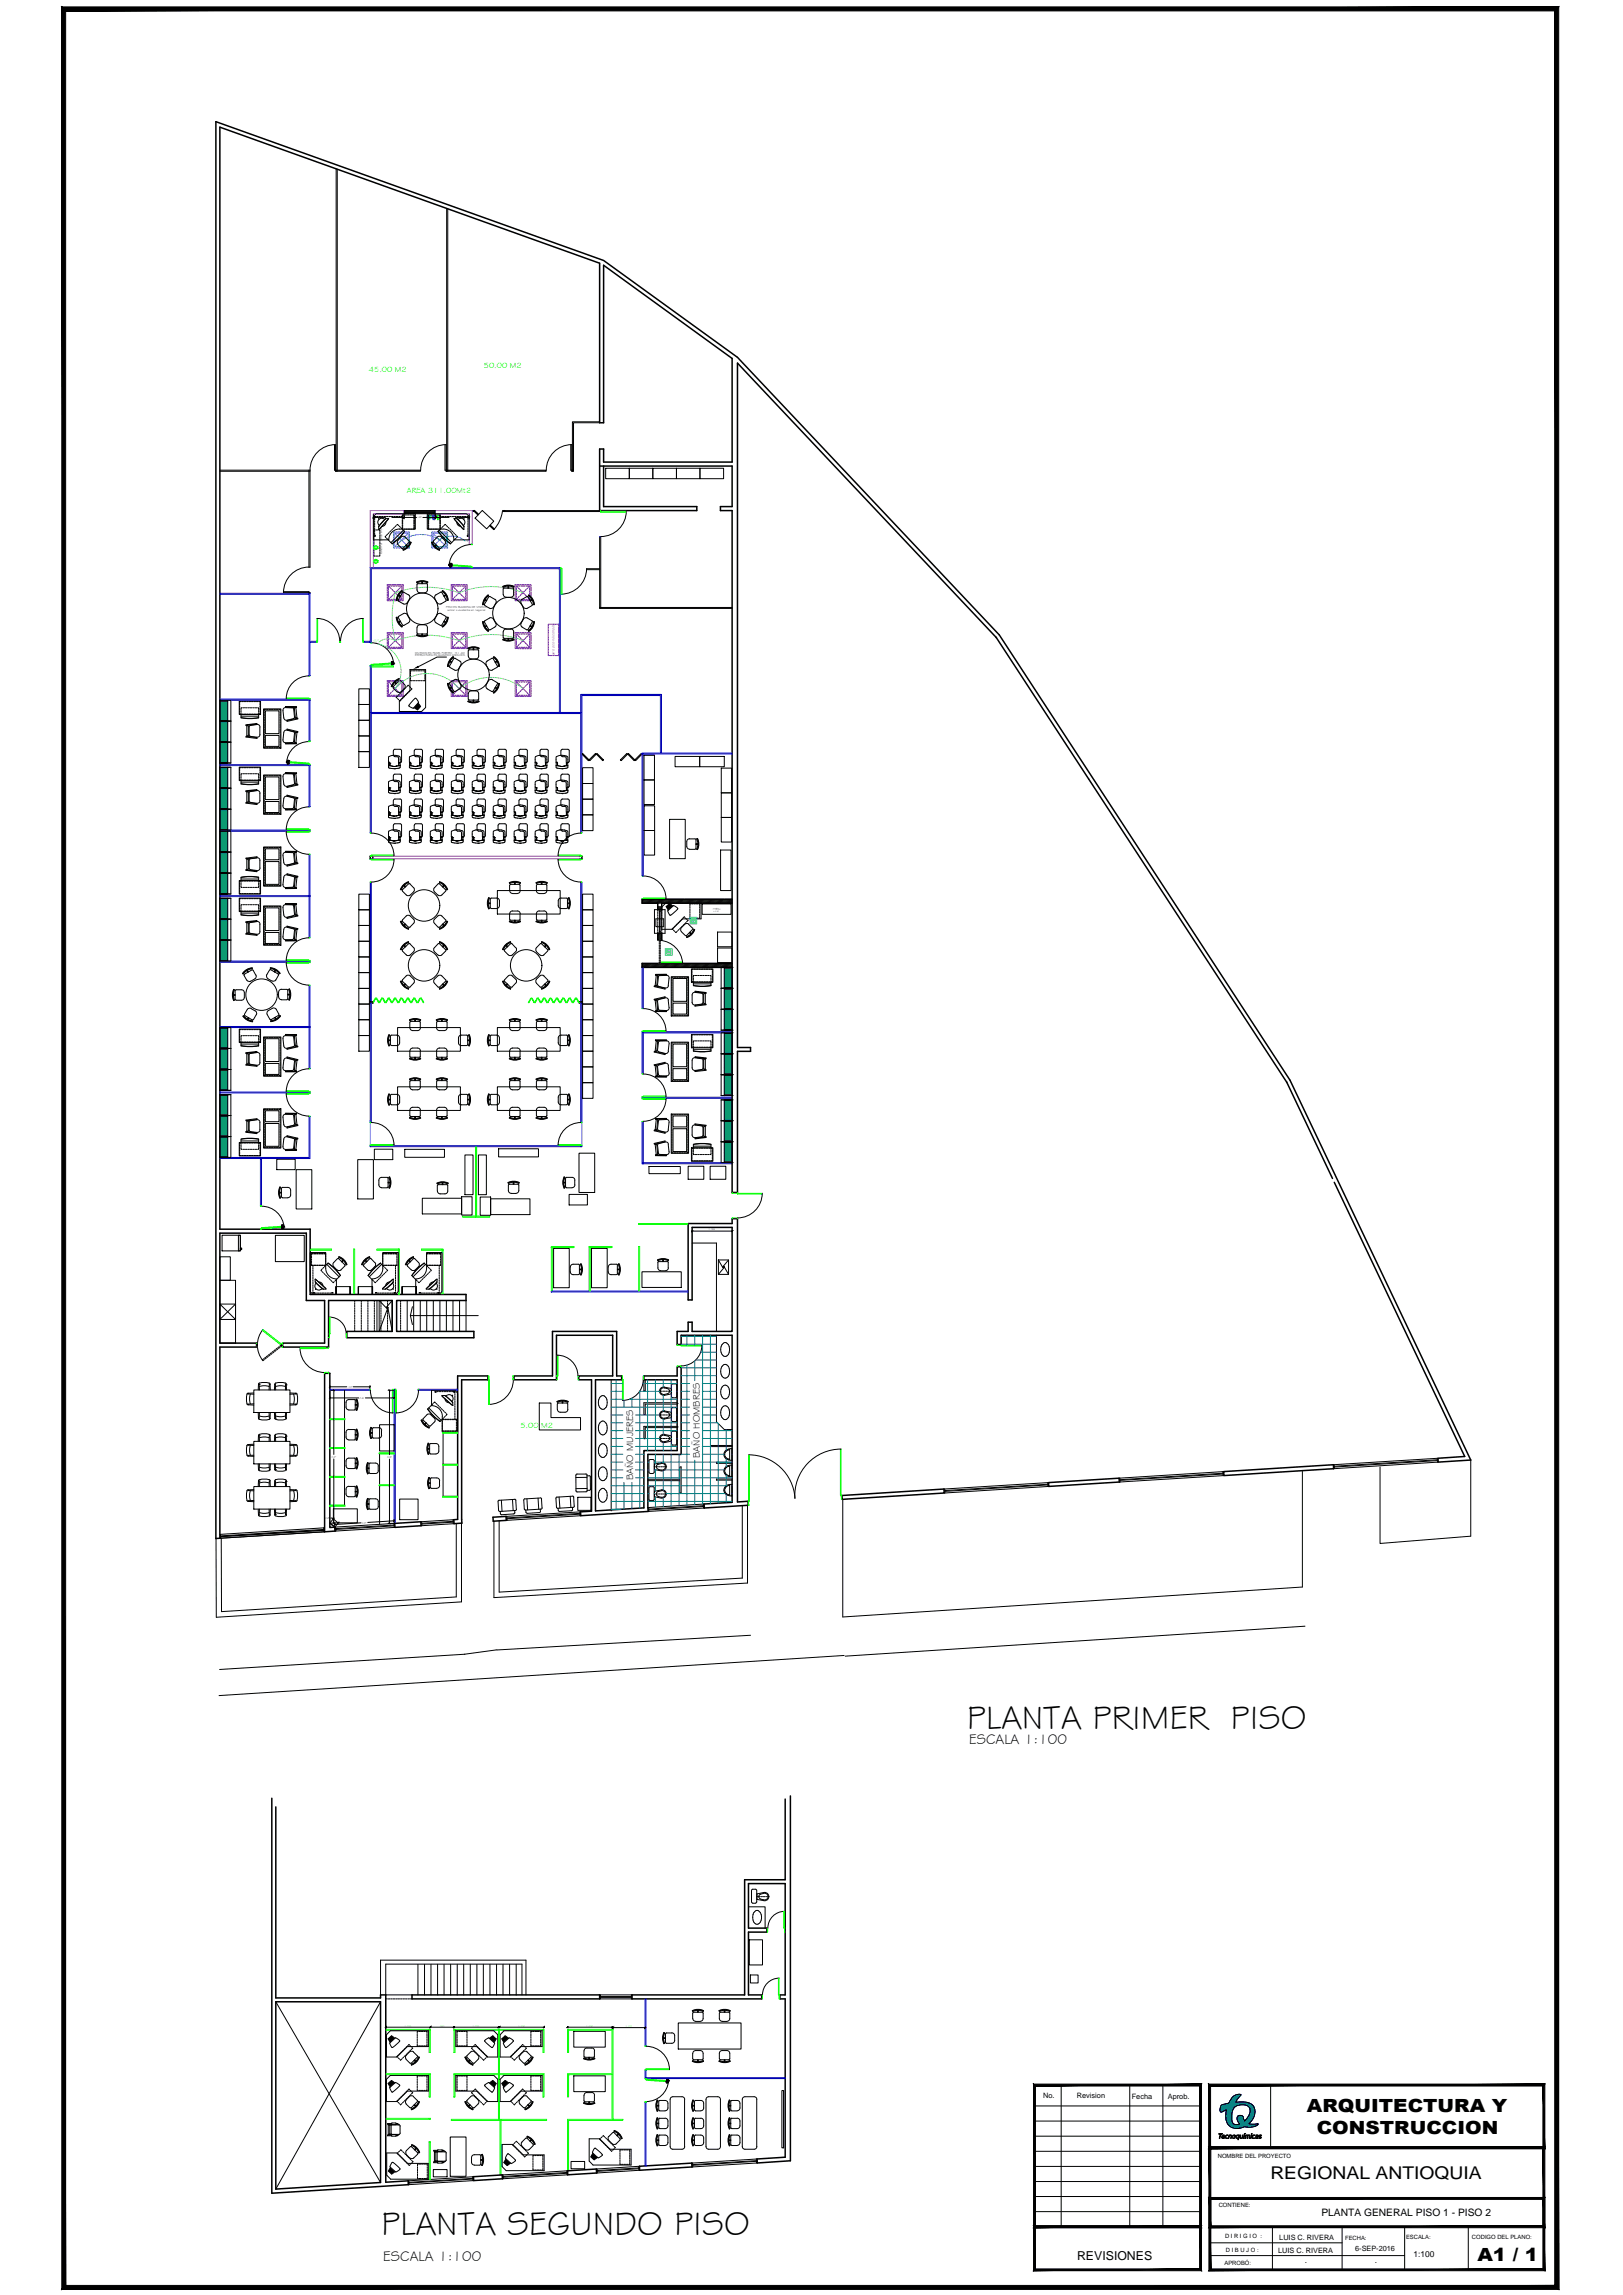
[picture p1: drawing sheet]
<svg xmlns="http://www.w3.org/2000/svg" width="500mm" height="707mm" viewBox="0 0 500 707" stroke-linecap="round" stroke-linejoin="round" font-family="sans-serif">
<defs><g id="words">
<g font-size="10.5">
<text x="297.9" y="532.5">PLANTA PRIMER PISO</text>
<text x="117.5" y="688.5">PLANTA SEGUNDO PISO</text>
</g>
<g font-size="5.6">
<text x="402.5" y="650.6">ARQUITECTURA Y</text>
<text x="405.5" y="657.3">CONSTRUCCION</text>
<text x="455" y="696.6">A1 / 1</text>
</g>
<text font-size="5.4" x="391.3" y="671.2">REGIONAL ANTIOQUIA</text>
<g font-size="4.4">
<text x="298.5" y="537.4">ESCALA 1:100</text>
<text x="118.1" y="696.4">ESCALA 1:100</text>
</g>
<text font-size="3.8" x="331.8" y="696.1">REVISIONES</text>
<text font-size="3.2" x="407" y="682.6">PLANTA GENERAL PISO 1 - PISO 2</text>
<g font-size="3">
<text x="215.6" y="449.1" transform="rotate(-90 215.6 449.1)">BAÑO HOMBRES</text>
<text x="195" y="456" transform="rotate(-90 195 456)">BAÑO MUJERES</text>
</g>
<g font-size="2.6">
<text x="435.3" y="695.3">1:100</text>
<text x="401.9" y="697.1">.</text>
<text x="423.4" y="697.1">.</text>
</g>
<g font-size="2.4" fill="#0f0">
<text x="149" y="113.5">50.00 M2</text>
<text x="113.7" y="114.6">45.00 M2</text>
<text x="125.3" y="151.8">AREA 311.00Mt2</text>
<text x="160.3" y="439.9">5.00 M2</text>
</g>
<text font-size="2.3" fill="#6edd8a" x="115" y="198.1">s</text>
<g font-size="2.3">
<text x="321.3" y="646.4">No.</text>
<text x="331.7" y="646.4">Revision</text>
<text x="348.6" y="646.5">Fecha</text>
<text x="359.7" y="646.5">Aprob.</text>
<text x="393.7" y="693.9">LUIS C. RIVERA</text>
<text x="394" y="690">LUIS C. RIVERA</text>
<text x="417.4" y="693.3">6-SEP-2016</text>
</g>
<g font-size="1.8">
<text x="375.1" y="664.9">NOMBRE DEL PROYECTO</text>
<text x="375.4" y="679.7">CONTIENE:</text>
<text x="377.3" y="689.5">D I R I G I O :</text>
<text x="414.3" y="689.9">FECHA:</text>
<text x="433.1" y="689.7">ESCALA:</text>
<text x="453.4" y="689.6">CODIGO DEL PLANO:</text>
<text x="377.6" y="693.6">D I B U J O :</text>
<text x="377.1" y="697.6">APROBÓ:</text>
</g>
<text font-size="1.2" fill="#8a00b8" x="170.8" y="201.9" transform="rotate(-90 170.8 201.9)">aire acondiconado</text>
<g font-size=".9">
<text x="118.9" y="159.7">1.17</text>
<text x="128.5" y="159.7">1.20</text>
<text x="138.5" y="159.7">1.29</text>
<text x="137.4" y="187.2">PISO EN BLADOSA DE VINISOL</text>
<text x="137.8" y="188.2">similar a existente en regional</text>
<text x="127.9" y="201.3">DIVISION EN PANEL FORTEC</text>
<text x="127.9" y="202.2">ESTRUCTURA EN ALUMINIO ANOLOCK</text>
<text x="140.2" y="201.3">H:1.40</text>
<text x="107" y="427.5">1.53</text>
<text x="110.8" y="430.9">2.46</text>
<text x="102.1" y="449">5.07</text>
<text x="119.2" y="449.1">5.08</text>
<text x="100.2" y="467.9">0.25</text>
<text x="111.5" y="469.3">2.27</text>
</g>
<text font-size=".9" fill="#6edd8a" x="116.1" y="197.4">2</text>
<text font-size=".8" fill="#8a00b8" x="144.3" y="166.5" transform="rotate(-180 144.3 166.5)">S</text>
<g font-size=".8">
<text x="117.7" y="170.8" transform="rotate(-90 117.7 170.8)">MINISPLIT 9000 BTU</text>
<text x="218.3" y="379">1.53</text>
</g>
<g font-size=".8" fill="#0f0">
<text x="124.6" y="624.3">1.70</text>
<text x="135.4" y="624.3">.90</text>
<text x="145.5" y="624.3">1.70</text>
<text x="159.6" y="624.3">1.70</text>
<text x="180.5" y="624.3">1.70</text>
<text x="192.7" y="624.4">1.22</text>
</g>
<g font-size=".6">
<text x="219.5" y="280.5">1.10x.40</text>
<text x="219.7" y="279.9">mueble</text>
<text x="219.8" y="281.1">h:2.30</text>
</g>
</g></defs>
<!-- layer: MUROS -->
<g fill="none" stroke="#000" stroke-width=".47">
<path d="M184.7 143.6h40.8v12.5h-3.6v1.2h3.6v210h1.6v-43.4h4.1v-1.2h-4.1v-210.8l79.8 84.5M185.9 143.6v12.5h28.7v1.2h-29.9v-19h1.2v4h39.6v-31.9l-39.6-28.7v48.5h-1.2v-49.1l-117-41.9v339.4h27.8v20.2h48v1.8h-21.3v9.5h23.8v2h-39.2v-2h14v-9.5h-19.6v14.4h-14.1v-1.3h12.9v-13.1h-5.7v-20.7h-26.6v33.8h11.3v1.3h-11.3v58.9h-1.2v-436.4l119.4 42.7 41.2 29.9 80.7 85.5 89.5 137.2 55.7 117-10 .6-.1-1.2 8.2-.5-40.1-84.5M306.8 196.3l89.6 137.1M114.3 263.8h-.3v.8h.3M114.5 263.8h.3v.8h-.3M178.4 264.6h.3M178.4 263.8h.3M178.9 263.8h.3v.8h-.3M225.5 277h-27.7v1.2h4.8v2h1.2v-2h21.7M202.6 287.5h1.2v2h-1.2zM225.5 296.8h-27.7v1.2h27.7M114.3 308.6h-.3v.4h.3"/>
<path d="M114.5 308.6h.3v.4h-.3M178.7 308.6h-.3v.4h.3M178.9 308.6h.3v.4h-.3M396.3 333.3l14.1 29.7M170.2 410.1h19.7v13.8h1.6v1.1h-8.1v40.4l14.9-.9v-17.7h10.3v-21.8h-10.3v-1.1h10.3v-2.9h1.2v27h-10.3l.1 17.6-20.7 1.3-.1-1.2 3.4-.2v-40.5h-3.9v-1.1h10.4v-12.6h-17.3v13.7h-13.1v-1.1h11.9zM100 423.1h1.6v47.4l1.6-.1v1.2l-3.2 .3zM322.9 456.7l21.8-1.3v1.1l-21.7 1.4zM376.9 453.3l33.8-2.1v1.2l-33.7 2.1zM101.6 469.2l1.6 1.2M121.6 469.3l8-.5 .1 1.2-8 .5zM142.2 468l.1 1.2-2.4 .2-.1-1.3h1.2v-44.2h9.3v1.1h-8.1v43.1M151.8 467.4l4.1-.3v1.2l-4 .3z"/>
<path d="M230.4 462.5l-3.3 .2v-87.3h-1.6v1.5h-13.6v23.5h1.3v-22.3h12.3v32h-12.3v-2.8h-1.3v2.8h-3.3v4.1h1.2v-2.9h15.7v51.5l-8.7 .5 .1 1.2 13.5-.8v-1.2M259.3 460.7l31.4-2 .1 1.2-31.4 2zM83.7 553.9v121.7l42.1-2.6-.1-1.2-6.9 .4v-57.7h-1.6v1h-32.3v-58.9M241.8 554.2v24.8h-12.5v35.5h-34.6v1.3h39.9v-1.3h-4.1v-19.3h5.7v-1.2h-5.7v-13.8h11.3v34.3h-1.6v1.3h1.6v48.7l-8.6 .6M243.4 553.2v112.4l-10.2 .7v-1.2M84.9 616.6h32.3v55.7l-32.3 2zM126.9 614.5h57.8v1.3h-57.8zM145.8 670.5l8.9-.5 .1 1.2-8.9 .5zM174.8 668.7l8.9-.5 .1 1.2-8.9 .5zM213 666.3l.1 1.2-16.1 1v-1.2l16-1"/>
</g>
<!-- layer: DIVISIONES -->
<g fill="none" stroke="#00f" stroke-width=".31">
<path d="M184.7 165.3h.3M67.7 182.8h27.8v25.3h-.3v-25.3M67.7 183.1h27.5M95.5 197.5h2v.4h-2M114 197.9v-23h58.6v44.6M114 197.5h-2v.4h2M114 197.9h.3v-22.7h58v44.3M67.7 215.4h27.8v12.9h-.3v-12.9M67.7 215.7h27.8M114 219.5h65.2M114.3 219.5v-14.4h-.3v51.4h.3v-36.7h64.6M67.7 235.6h27.8v12.9h-.3v-12.9"/>
<path d="M67.7 235.9h27.8M197.8 232.3h27.7M198.1 232v37.8h-.3v-37.8h27.7M203.4 232v-17.7h-24.2v42.2h-.3v-42.6h24.8v18.1M67.7 255.7h27.8v.3h-27.8M95.2 255.7v.3M67.7 275.9h27.8M67.7 276.2h27.8M95.2 263.3h.3v25.5h-.3zM67.7 296.1h27.8v.3h-27.8M95.2 296.1v.3M197.8 297.7v12.9h.3v-12.6"/>
<path d="M67.7 316.2h27.8M67.7 316.5h27.8M95.2 303.6h.3v25.5h-.3zM114 308.6v-36.8h.3v36.8M114 309v36.7h.3v-36.7M178.9 308.6v-36.8h.3v36.8M178.9 309v36.7h.3v-36.7M197.8 318.1h27.7M198.1 317.8v12.9h-.3v-12.9h27.7M67.7 336.4h27.8v.3h-27.8M95.2 336.4v.3M198.1 338v.3"/>
<path d="M225.5 338h-27.7v.3h27.7M67.7 356.5h27.5v-12.5h.3v12.9h-27.8M80.2 356.9v14.5h.3v-14.5M114 352.9h65.2v.3h-65.2zM178.9 352.9v.3M197.8 358.2h27.7M198.1 358.5v-12.9h-.3v12.9h27.7M170.1 397.7h.1M170.1 397.7h-.3v.3h42.1M170.1 397.7h41.8M101.6 428h12.3v.3h-12.3M121.4 428.3h.3"/>
<path d="M128.7 428h12.3M128.7 428.3h12.3M129 428v.3M121.4 469.3v-41.3h.3v41.3M198.7 615.8v14.3h.3v-14.3M198.7 640h43.1M199 640.3v-2.5h-.3v2.5h43.1M198.7 667.2v-19.6h.3v19.6"/>
</g>
<!-- layer: DIV-140 -->
<g fill="none" stroke="#0f0" stroke-width=".31">
<path d="M146.5 353.2v21.8M146.8 353.2v21.8M142.4 374.6h8.4v.4h-8.4zM211.9 376.9h-15.2v.3h15.2M95.5 384.8h6.6v.3h-6.6M109 398.8v-14h.2v14M122.7 385.1h.3h-6.9v-.3h6.9h-.3v14M123 384.8v14M136.1 384.8v14M136.5 385.1h-6.7v-.3h6.7v14M169.8 384.3h7v-.3h-7v13.7M170.1 384v13.7"/>
<path d="M181.5 384.3h7v-.3h-7h.3v13.7M181.5 384v13.7M196.7 397.7v-13.7h.3v13.7M101.6 437.1h4.7v.3h-4.7zM101.6 445.9h4.7v.3h-4.7zM101.6 454.8h4.7v.3h-4.7zM116.7 447.5h4.7v.4h-4.7zM116.7 457.4h4.7v.3h-4.7zM136.3 451h4.7v.4h-4.7zM136.3 441.2h4.7v.3h-4.7zM101.6 463.6h4.7v.4h-4.7zM136.3 460.9h4.7v.3h-4.7z"/>
<path d="M118.8 625.1h13.7v7.2h-.3v-7.2M118.8 638.8h13.7v7.2h-.3v-7.2M118.8 639.1h13.7M118.8 625.4h13.7M139.8 639.1h13.7M139.8 625.4h13.7M140.1 638.8v7.2h-.3v-7.2h13.7M140.1 625.1v7.2h-.3v-7.2h27.7v7.2h-.3v-7.2M153.5 625.1v27.7M153.8 639.1h13.7M153.8 638.8h13.7v7.2h-.3v-7.2M153.8 625.4h13.7"/>
<path d="M153.8 625.1v27.7M174.8 639.1h13.7M174.8 625.4h13.7M175.1 625.1v7.2h-.3v-7.2h14v27.7M175.1 638.8v7.2M188.5 638.8h-13.7v7.2M188.5 625.1v27.7M118.8 652.5h13.7v.3h-13.7M132.2 652.5v.3M139 652.8h29.3v.4h-29.3zM154 653.2v16.8M154.3 652.8v17.2"/>
<path d="M132.2 671.4v-11.7h.3v11.7M174.8 668.7v-15.9h17v.4h-16.7v15.5"/>
</g>
<!-- layer: Escaleras -->
<g fill="none" stroke="#000" stroke-width=".31">
<path d="M125.4 400.6v9.5M127.4 400.6v9.5M129.4 400.6v9.5M131.4 400.6v9.5M133.5 400.6v9.5M135.5 400.6v9.5M137.5 400.6v9.5M139.5 400.6v9.5M141.5 400.6v9.5M143.5 400.6v9.5M118.8 614.5h8.1M128.7 605.1v9.4"/>
<path d="M130.8 605.1v9.4M132.7 605.1v9.4M134.8 605.1v9.4M136.8 605.1v9.4M138.8 605.1v9.4M140.8 605.1v9.4M142.8 605.1v9.4M144.9 605.1v9.4M146.9 605.1v9.4M148.9 605.1v9.4M150.9 605.1v9.4M152.9 605.1v9.4"/>
<path d="M154.9 605.1v9.4M157 605.1v9.4M159 605.1v9.4"/>
</g>
<!-- layer: MUEBLES -->
<g fill="none" stroke="#000" stroke-width=".31">
<path d="M115.4 159.1h.2v.4h-.2zM115.4 159.7v.5M115.7 159.1h-.3v.3M116 159.1h.5M116.7 159.1h.5M117.5 159.1h.5M118.3 159.1h.5M118.9 159.7l-2.3 2.6M119 159.1h.5M119.5 160l-2.6 2.9M119.6 159.7a2.88 2.88 0 0 0-2.3 1.6l-.7 .8M119.6 159.7l.1 .1"/>
<path d="M119.7 159.8l-3 3.3-.1-.9M119.8 159.1h.5M120.6 159.1h.4M121.3 159.1h.5M122 159.1h.5M122.8 159.1h.5M123.6 159.1h.3M123.9 159.4v.5M124 158.6v.6M124 159.4v.5M124.5 158.6h-.6v.6M124.7 158.6h.6"/>
<path d="M125.5 158.6h.5M126.3 158.6h.5M127 158.6h.6v.6M127.5 158.6v.6M127.5 159.4v.5M127.6 159.4v.5M131.9 159.4v.5M132 158.6v.6M132 159.4v.5M132.5 158.6h-.6v.6M132.7 158.6h.6M133.5 158.6h.5"/>
<path d="M134.3 158.6h.5M135 158.6h.6v.6M135.5 158.6v.6M135.5 159.4v.5M135.6 159.1h.4M135.6 159.4v.5M136.2 159.1h.5M137 159.1h.5M137.7 159.1h.5M138.5 159.1h.5M139.2 159.1h.5M139.9 159.8l3 3.3"/>
<path d="M139.9 159.7l.9 .1M140 160l2.6 2.9M140 159.1h.5M140.6 159.7l2.3 2.6M140.7 159.1h.6M140.8 159.8l1.1 1.1a2.4 2.4 0 0 1 1 2.2M141.5 159.1h.5M142.3 159.1h.5M143 159.1h.5M143.8 159.1h.3v.3M143.9 159.1h.2v.4h-.2zM144.1 159.7v.5"/>
<path d="M115.4 164.9h.2v.3h-.2v-.3M115.4 160.4v.5M115.4 161.2v.5M115.4 161.9v.5M115.4 162.7v.5M115.4 163.4v.5M115.4 164.2v.5M118.5 160a1.25 1.25 0 0 0-1.8 .1 1.25 1.25 0 0 0 .1 1.8M118.8 165.1l-.2 .2 .3 .4M118.9 160.8a1.25 1.25 0 0 1-1.2 1.3M119.4 164.6l-.4 .3M119.9 164.1l-.4 .3"/>
<path d="M120.4 163.5l-.4 .3M120.9 163l-.3 .3M121.5 162.4l-.4 .4M122 161.9l-.3 .4M122.2 161.7l.2-.2 .4 .4M122.6 166.5a.87 .87 0 0 0 0 1.2M123 162.1l.3 .3M123 163h4.9v-4.7h-12l-.9 .8v7.2h4.7M123.1 163a3.3 3.3 0 0 0-3.4 3.3M123.5 162.6l1.2 1.1a15.2 15.2 0 0 1-3.9 3.8l-1.7-1.7M123.6 165.5l-1.1 1M123.9 160.2v.5"/>
<path d="M123.9 160.9v.5M123.9 161.7v.5M123.9 162.4v.6M124 160.2v.5M124 160.9v.5M124 161.7v.5M124 162.4v.6M124.2 163.3l-3.8 3.8M124.5 163h.2M124.6 163.6l-1.5 1.8-2.3 2.1M124.8 165.5l1.2 1.1v.4l-2 2-1.5-1.3M124.8 165.4a.87 .87 0 0 0-1.2 0"/>
<path d="M125 163h.5M125 168l.4 .5M125.1 168l.4 .4M125.2 167.9l.4 .4M125.7 163h.5M126.4 167l.2 .1M126.4 167l-.9 1.4-1.4 .8 .1 .3M126.5 163h.5M126.5 167l-.9 1.5-1.4 .9M126.7 167.1l-1 1.5-1.5 .9M127.5 162.4v.6h-.3M127.5 160.2v.5"/>
<path d="M127.5 160.9v.5M127.5 161.7v.5M127.6 160.2v.5M127.6 160.9v.5M127.6 161.7v.5M127.6 162.4v.6M128.3 179.3l.2 .2 1.6-.3 1.6 .3 .1-.2M128.3 179.3l1.8-.4 1.7 .4M128.4 179.4l1.7-.4 1.6 .4M129.9 179.2v.6M130 179.2v.6M130.2 179.2v.6"/>
<path d="M131.9 160.2v.5M131.9 160.9v.5M131.9 161.7v.5M131.9 162.4v.6M132 160.2v.5M132 160.9v.5M132 161.7v.5M132 162.4v.6h.3M132.5 163h.5M133 167l.9 1.5 1.5 .9M133.2 167l-.3 .1 .9 1.5 1.5 .9M133.2 167l.8 1.4 1.4 .8-.1 .3"/>
<path d="M133.3 163h.5M134.1 163h.4M134.4 167.9l-.5 .4M134.4 168l-.4 .4M134.5 168l-.4 .5M134.7 165.5l-1.2 1.4 1.9 2M134.7 165.4a.87 .87 0 0 1 1.3 0M134.8 163h.2M134.9 163.7a15.2 15.2 0 0 0 3.8 3.8M135 163.6l1.4 1.8 2.4 2.1M135.3 163.3l3.8 3.8M135.5 160.2v.5"/>
<path d="M135.5 160.9v.5M135.5 161.7v.5M135.5 162.4v.6M135.6 160.2v.5M135.6 160.9v.5M135.6 161.7v.5M135.6 162.4v.6M136 165.5l1 1a.87 .87 0 0 1 0 1.2l-1.2 1.2h-.4M136 162.6l-1.1 1.1M136.5 163h-4.9v-4.7h12.1l.8 .8v7.2h-4.7M136.5 163a3.3 3.3 0 0 1 3.3 3.3M136.6 162.1l-.4 .3"/>
<path d="M137.3 161.7l-.2-.2-.4 .4M137.5 161.9l.4 .4M138 162.4l.4 .4M138.6 163l.3 .3M139.1 163.5l.4 .3M139.6 164.1l.4 .3M140.2 164.6l.3 .3M140.4 165.8l-1.7 1.8M140.7 165.1l.2 .2-.3 .4M140.7 160.8a1.25 1.25 0 0 0 1.2 1.3M141.1 160a1.25 1.25 0 0 1 1.8 .1 1.25 1.25 0 0 1-.2 1.8M144.1 164.9h-.2v.3h.2v-.3"/>
<path d="M144.1 160.4v.5M144.1 161.2v.5M144.1 161.9v.5M144.1 162.7v.5M144.1 163.4v.5M144.1 164.2v.5M122.2 190.2l.5 1.6 1.1 1.2M122.7 190.3l1.3 2.2M122.7 184.8l.1 .3M122.8 185.2l1.4 .8M122.8 183.4l.5 .4M122.8 183.4l.5 .3"/>
<path d="M122.8 189.9l-.1 .3M122.8 183.3l.6 .3M123.3 191.3l-.5 .3M123.3 191.4l-.5 .3M123.4 191.5l-.6 .3M123.8 181.9l.1 .3-1.1 1.1-.5 1.6h-.3M123.8 181.9l-1.2 1.3-.6 1.7M123.8 182l-1.1 1.3-.5 1.6M123.9 192.9l-1.1-1.2-.5-1.6-.3 .1 .6 1.7 .7 .9 .5 .4 .1-.3M124 182.5l-1.3 2.3M124 182.5l.4-.1 1.4 .9M124.2 189l-1.4 .9"/>
<path d="M124.2 189a.87 .87 0 0 1 1.2 .3l.7 1.3M125.4 185.7a.87 .87 0 0 1-1.2 .3M125.8 183.2a.87 .87 0 0 1 .3 1.2M126.1 184.5l-.7 1.2M126.1 190.6a.87 .87 0 0 1-.3 1.2l-1.4 .9-.4-.2M128.4 195.6l1.7 .4 1.6-.4M128.4 195.6l-.1 .2M128.5 195.5l1.6 .3 1.6-.3M129.3 182.6h1.5M129.3 192.5a.94 .94 0 0 0-.9 .9l.1 1.6 .2 .3 2.8-.1 .1-1.9a.87 .87 0 0 0-.8-.8h-1.5M129.3 182.6a.87 .87 0 0 1-.8-.9l-.1-1.6 .3-.3h2.8l.1 2a.87 .87 0 0 1-.8 .8M129.9 195.3v.6"/>
<path d="M130 195.3v.6M130.2 195.3v.6M131.6 195.6l.2 .1-.6 .3-1.1 .1-1.8-.4M133.9 190.6l.8-1.3a.87 .87 0 0 1 1.2-.3l1.5 1.1-1.3 2.4M133.9 184.5l.7 1.2M134 190.6a.87 .87 0 0 0 .3 1.2M134.2 191.8l1.5 .9M134.3 183.2a.87 .87 0 0 0-.3 1.2M135.7 182.4l-1.5 .9M135.7 182.4l.4 .1 1.3 2.3-.1 .3M136.1 192.5l-.4 .1M136.1 192.9l.2 .2"/>
<path d="M136.2 192.9l1.1-1.2 .5-1.6 .2 .1-.4 1.7-1.3 1.3M136.2 182.2l1.1 1.1 .5 1.6h.2M136.3 182l1.1 1.3 .5 1.6M136.3 181.9l-.2 .3M136.3 181.9l1.3 1.3 .5 1.7M136.7 191.5l.5 .3M136.8 191.4l.5 .3M136.8 191.3l.5 .3M137.2 183.3l-.5 .3M137.3 183.4l-.5 .3M137.3 185.2l-1.4 .8a.87 .87 0 0 1-1.2-.3M137.3 183.4l-.5 .4"/>
<path d="M137.9 190.2l-.5 1.6-1.1 1.2M144.1 199.7l.1 .2 1.6-.4 1.6 .4 .2-.2-1.8-.3-1.6 .4M144.1 199.6l1.7-.4 1.8 .4M145.7 199.5v.7M145.8 199.5v.7M146 199.5v.7M148.8 191.5l.5 1.6 1.1 1.3M148.9 191.5h-.3l.1 .6 .4 1.1 1.3 1.3M148.9 191.5l.5 1.6 1.1 1.2M149.2 186.1l.1 .4M149.3 184.8l.5 .3M149.3 186.5l1.5 .9"/>
<path d="M149.3 184.7l.6 .3M149.3 191.2l-.1 .4 1.3 2.3 .4 .1M149.4 184.6l.5 .3M149.8 192.7l-.5 .3M149.9 192.8l-.6 .3M149.9 192.9l-.5 .3M150.3 183.3l.2 .2M150.4 183.3l-1.3 1.3-.4 1.1-.1 .6h.3M150.4 183.4l-1.1 1.2-.5 1.7M150.5 194.3l-.2 .2M150.5 183.5l-1.1 1.2-.5 1.6M150.8 190.4l-1.5 .8"/>
<path d="M150.8 190.4a.87 .87 0 0 1 1.2 .3l.7 1.3M152 187a.87 .87 0 0 1-1.2 .3M152.4 184.6l-1.7-.8-1.5 2.4M152.4 193.2l-1.5 .8M152.4 184.6a.87 .87 0 0 1 .3 1.2M152.7 185.8l-.7 1.3M152.7 192a.87 .87 0 0 1-.3 1.1M154.9 180.7l1.7-.5 1.7 .4-.1 .3-1.6-.4-1.6 .4zM154.9 197l1.7 .4 1.7-.4M154.9 180.7l1.7-.3 1.7 .3M155 196.9l-.1 .2 .5 .2 1.2 .2 1.7-.4-.1-.2M155 196.8l1.6 .4 1.6-.4"/>
<path d="M155.3 196.7h2.6M155.3 181.2h2.6M155.3 181.1l-.3 .3v1.7a.87 .87 0 0 0 .9 .9M155.9 184h1.4M156.4 180.5v.7M156.4 196.7v.5M156.6 180.5v.7M156.6 196.7v.5M156.7 180.5v.7M156.7 196.7v.5M157.3 193.8h-1.4a.87 .87 0 0 0-.9 .8v1.8l.3 .2M157.4 193.8a.87 .87 0 0 1 .8 .8"/>
<path d="M157.9 181.1l.3 .3v1.7M158.2 194.7v1.6l-.3 .3M158.2 183.1a.87 .87 0 0 1-.8 .9M160.5 185.8l.7 1.3M160.8 184.6l1.7-.8 1.4 2.4M160.8 193.2l1.4 .8M160.8 184.6a.87 .87 0 0 0-.3 1.2M161.2 187a.87 .87 0 0 0 1.2 .3M162.4 190.4a.87 .87 0 0 0-1.2 .3l-.7 1.3a.89 .89 0 0 0 .3 1.1M162.4 190.4l1.5 .8M162.8 183.4l1.2 1.2 .5 1.7M163.2 192.9l.6 .3"/>
<path d="M163.3 192.8l.5 .3M163.4 192.7l.5 .3M163.8 184.6l-.6 .3M163.8 184.7l-.5 .3M163.8 191.2l.1 .4-1.3 2.3-.3 .1M163.9 186.5l-1.5 .9M163.9 184.8l-.5 .3M163.9 186.1l-.1 .4M164.5 191.5l-.5 1.6-1.2 1.3M164.6 191.5l-.5 1.7-1.3 1.3-.1-.2 1.1-1.2 .5-1.6h.3M164.6 186.3l-.5-1.7-1.3-1.3-.1 .2 1.1 1.2 .5 1.6h.3M67.8 215.7h3.3v19.3"/>
<path d="M67.8 215.7l-.1 19.3M67.8 215.7v6.3M67.8 215.9h2.3M70.1 215.7v6.3M73.7 216h6.5v4.1h-6.5zM73.8 219.7v.3h.4M73.8 216.7v.4M73.8 217.4v.5M73.8 218.2v.5M73.8 218.9v.5M74.2 216.1h-.4v.3M74.2 219.6l.1 1.5a15.2 15.2 0 0 0 5.4 0v-1.5"/>
<path d="M74.2 218.8v.5M74.5 216.1h.5M74.5 220h.5M74.6 218h-.4v.6M74.8 218h.5M75.2 216.1h.5M75.2 220h.5M75.6 218h.5M76 216.1h.4M76 220h.4M76.3 218h.5M76.7 216.1h.5"/>
<path d="M76.7 220h.5M77.1 218h.5M77.5 216.1h.5M77.5 220h.5M77.8 218h.5M78.2 216.1h.5M78.2 220h.5M78.6 218h.5M79 216.1h.5M79 220h.5M79.4 218h.3v.6M79.7 218.8v.5"/>
<path d="M79.7 216.1h.4v.3M80.1 219.7v.3h-.4M80.1 216.7v.4M80.1 217.4v.5M80.1 218.2v.5M80.1 218.9v.5M81.2 218.4h5.3v12.1h-5.3zM81.4 219.3v.5M81.7 219h4.2v7h-4.2zM81.8 218.6h-.4v.4M82.1 218.6h.5M82.8 218.6h.5"/>
<path d="M83.6 218.6h.5M84.4 218.6h.5M85.1 218.6h.5M85.8 218.6h.5v.4M86.3 219.3v.5M87.2 218.9l.2 2.2 .4 .6 .6 .2 2-.5M87.9 217.6l3.4 .1v.2h-3.3zM88 218l2 .1M88 217.9l-.6 .3-.2 .7M90.1 218l.3 .4M90.5 218.4l.2 2.5-.3 .4M90.7 218.3l.3 2.7"/>
<path d="M90.9 217.9l.2 .1M90.9 218l-.2 .2M91.1 217.9v.1M91.1 218l.4 3.2h-.3M110.5 212.2h3.3v4.8h-3.3zM110.5 217h3.3v4.9h-3.3zM121.5 210.2l.4 .5M121.6 210.2l.4 .4M121.7 210.1l.4 .4M122.3 213.1l-1.2-1.2v-.4l2-1.9 1.5 1.2a.87 .87 0 0 1 0 1.3l-1.1 1M122.3 213.1a.87 .87 0 0 0 1.3 0M122.4 215.2l.4 .3"/>
<path d="M122.5 214.4l-.5 .4 .2 .2M122.9 209l.1 .3M123 209l-1.1 .6-.8 .8-.6 1 .3 .2M123 213.8l-.4 .4M123 209.1l-1.5 .9-.9 1.5M123.1 209.3l-1.4 .8-.9 1.4M123.5 213.3l-.3 .4M123.6 215.5l-.4 .5-.2-.3M124.1 212.8l-.4 .3M124.1 215l-.3 .3M124.6 212.2l-.4 .4M124.7 214.4l-.4 .4"/>
<path d="M125.1 211.7l-.3 .4M125.2 213.9l-.4 .4M125.7 213.4l-.3 .3M126 217.3l1.5-1.9 .6-.3 .8 1.3-1.6 1.8M126 217.3l.3 .4 1 .5M126 211.3l-.3-.2-.4 .4M126.1 211.5l.4 .4M126.3 206.3h4.8v11.6l-1.2 1.3h-6.9v-3.2l3.3-3.3zM126.3 212.8l-.4 .4M126.4 207.2v.5M126.4 207.9v.5M126.4 208.7v.5"/>
<path d="M126.4 209.4v.3h.6M126.6 212l.3 .2-.5 .5M127 206.6h-.6v.3M127.3 206.6h.5M127.3 209.7h.5M127.8 218l.8 .4M128 206.6h.6M128 209.7h.6M128.8 216.6l.8 1M128.8 206.6h.5M128.8 209.7h.5M128.8 217l-.9 1"/>
<path d="M128.8 217.1l-.8 1M128.9 217.2l-.8 .9M129 217.3l-.8 .9M129.1 217.4l-.8 .8M129.1 217.5l-.7 .8M129.2 217.6l-.7 .8M129.3 217.7l-.7 .7M129.3 217.7l-.5-.8-1 1M129.5 217.6l-.9 1.1-1.1-.7M129.6 206.6h.4M129.6 209.7h.4M130.3 206.6h.6v.3"/>
<path d="M130.9 207.2v.5M130.9 207.9v.5M130.9 208.7v.5M130.9 209.4v.3h-.6M138 210.5l.5 1.7 1.1 1.2M138.1 210.5h-.3l.1 .6 .4 1.1 .8 .9 .5 .4 .1-.2M138.1 210.5l.5 1.6 1.1 1.2M138.5 210.7l1.3 2.2M138.5 205.2l.1 .3M138.5 203.8l.6 .3M138.5 205.6l1.5 .8M138.6 203.7l.5 .3"/>
<path d="M138.6 210.2l-.1 .4M138.6 203.6l.6 .3M139.1 211.7l-.6 .3M139.1 211.8l-.5 .3M139.2 211.9l-.6 .3M139.6 202.4l-1.1 1.2-.5 1.7M139.7 202.5l-.1-.2-1.3 1.3-.4 1.1-.1 .6h.3M139.7 202.5l-1.1 1.2-.5 1.6M139.8 202.9l-1.3 2.3M139.8 212.9l.4 .1M140 209.4l-1.5 .8M140 209.4a.87 .87 0 0 1 1.2 .3"/>
<path d="M140.2 202.8l1.4 .8M140.2 202.8l-.4 .1M141.2 209.7l.7 1.3a.87 .87 0 0 1-.3 1.2M141.2 206.1a.87 .87 0 0 1-1.2 .3M141.6 212.2l-1.4 .8M141.6 203.6a.87 .87 0 0 1 .3 1.2l-.7 1.3M144.1 216.1l.1-.2 1.6 .4 1.6-.4 .1 .2M144.1 216.1l1.7 .4 1.8-.4M144.2 216l1.6 .4 1.7-.4M144.5 215.7h2.6M145.1 212.8h1.5a.87 .87 0 0 1 .8 .9v1.7l-.2 .2M145.1 212.8a.87 .87 0 0 0-.8 .9l-.1 1.7 .3 .2"/>
<path d="M145.1 203a.87 .87 0 0 1-.8-.9l-.1-1.6 .2-.3h2.7l.3 .2v1.7a.87 .87 0 0 1-.8 .9h-1.5M145.7 215.7v.6M145.8 215.7v.6M146 215.7v.6M149.7 204.8l.7 1.3M149.8 211a.87 .87 0 0 0 .3 1.2M150 212.2l1.5 .8M150.1 203.6a.87 .87 0 0 0-.3 1.2M150.4 209.7l-.7 1.3M150.5 206.1a.87 .87 0 0 0 1.2 .3M151.5 202.8l-1.5 .8M151.5 202.8l.4 .1"/>
<path d="M151.6 209.4l1.5 .8 .1 .4M151.7 209.4a.87 .87 0 0 0-1.2 .3M151.9 202.9l1.3 2.3M151.9 212.9l-.4 .1M152 202.5l1.1 1.2 .5 1.6h.2l-.6-1.7-.7-.9-.4-.3-.2 .1M152.1 202.3l1.2 1.3 .6 1.7M152.5 211.9l.5 .3M152.5 211.8l.6 .3M152.6 211.7l.5 .3M153 203.6l-.5 .3M153.1 205.6l-1.5 .8M153.1 203.7l-.6 .3"/>
<path d="M153.1 203.8l-.5 .3M153.2 210.7l-1.3 2.2M153.2 205.2l-.1 .3M153.7 210.5l-.5 1.7-1.2 1.2M153.8 210.5l-.5 1.7-1.2 1.3-.2-.2 1.1-1.2 .5-1.6h.3M67.7 236.4l.1 .1h2.3M67.7 236.4l.1 19.3M67.7 236.4h.1M67.7 235h.1M67.8 236.4h2.3h-2.3M67.8 222.1h2.3h-2.3M67.8 222.1h3.3"/>
<path d="M67.8 228.6h2.3h-2.3M67.8 228.6h3.3M67.8 235h2.3h-2.3M67.8 222.1v6.3M67.8 228.6v6.2M67.8 236.5v6.3M67.8 222.3h2.3M67.8 228.8h2.3M70.1 222h-2.3v.1M70.1 222v.1h1M70.1 228.4h-2.3v.2M70.1 228.4v.2h1"/>
<path d="M70.1 234.8h-2.3l-.1 .2M70.1 234.8v.2h1M70.1 236.5v6.3h1M70.1 236.4h1M70.1 235h1M71.1 236.4v19.3h-3.3M71.1 236.4h-1v.1M71.1 222.1h-1v6.3M71.1 228.6h-1v6.2M73.7 236.3h6.5v4.2h-6.5zM73.8 237v.5M73.8 237.8v.5"/>
<path d="M73.8 238.5v.5M73.8 239.3v.5M74.2 236.5h-.4v.2M74.2 239.2v.5M74.2 239.9v1.6M74.2 220.6h5.5M74.3 221l3.1 .3 2.3-.3M74.5 236.5h.5M74.6 238.4h-.4v.5M74.8 238.4h.5M75.2 236.5h.5M75.6 238.4h.5"/>
<path d="M75.8 223.3l3.3-.4v.2l-3.3 .4zM75.8 226.8l3.3 .4v.3l-3.3-.5zM76 236.5h.4M76 223.5v3.3h.2M76 223.5h.1M76 226.8h.1M76 223.5h.2M76.2 223.4v.1M76.2 226.8v.1M76.2 223.5l.3 .3v2.7l-.3 .3M76.3 238.4h.5M76.7 236.5h.5"/>
<path d="M77.1 238.4h.5M77.1 226.8l2 .3M77.1 223.5l-.4 .4v2.5l.4 .4M77.5 236.5h.5M77.8 238.4h.5M78.2 236.5h.5M78.6 238.4h.5M79 236.5h.5M79.1 223.2l-2 .3M79.1 223.2l.7 .2 .3 .6M79.4 238.4h.3v.5M79.7 239.9v1.6"/>
<path d="M79.7 239.2v.5M79.7 236.5h.4v.2M80 224v2.3M80.1 226.3l-.3 .6-.7 .2M80.1 237v.5M80.1 237.8v.5M80.1 238.5v.5M80.1 239.3v.5M81.2 238.7h5.3v12.1h-5.3zM81.4 229.8v.5h.4M81.4 220v.5M81.4 220.8v.5"/>
<path d="M81.4 221.5v.6M81.4 222.3v.5M81.4 223.1v.5M81.4 223.8v.5M81.4 224.6v.5M81.4 225.3v.5M81.4 226.1v.5M81.4 226.8v.5M81.4 227.6v.5M81.4 228.4v.5M81.4 229.1v.5M81.4 239.6v.5"/>
<path d="M81.7 239.3h4.2v7h-4.2zM81.7 226.5h4.2v3.4h-4.2zM81.8 238.9h-.4v.5M82.1 238.9h.5M82.1 230.3h.5M82.8 238.9h.5M82.8 230.3h.5M83.6 238.9h.5M83.6 230.3h.5M84.4 238.9h.5M84.4 230.3h.5M85.1 238.9h.5"/>
<path d="M85.1 230.3h.5M85.8 238.9h.5v.5M86.3 229.8v.5h-.5M86.3 220v.5M86.3 220.8v.5M86.3 221.5v.6M86.3 222.3v.5M86.3 223.1v.5M86.3 223.8v.5M86.3 224.6v.5M86.3 225.3v.5M86.3 226.1v.5"/>
<path d="M86.3 226.8v.5M86.3 227.6v.5M86.3 228.4v.5M86.3 229.1v.5M86.3 239.6v.5M87.4 225.7l-.2 2.2 .2 .7 .6 .2 2-.1M87.9 238l3.4 .1v.2l-3.3-.1zM88 228.9h3.3v.2l-3.4 .1zM88.4 222l3.3-.8v.3l-3.3 .7zM88.4 224.6l3.3 .8v.2l-3.3-.8zM90 238.4l-2-.1-.6 .3-.2 .6 .2 2.3M90.1 238.4l.4 .4 .2 2.6-2.3 .8"/>
<path d="M90.4 225.4l.3 .4-.2 2.6-.4 .3M90.4 225.4l-2.2-.5-.6 .3-.2 .4M90.7 238.6l.3 2.8M90.7 228.5l.2 .2M90.9 238.3l.2 .1M90.9 238.4l-.2 .2M91 225.8l-.3 2.7M91 221l.3 .2M91.1 238.3v.1M91.1 238.4l.4 3.2h-.3M91.1 228.8l-.2 .1M91.1 228.8v.1"/>
<path d="M91.2 225.6h.3l-.4 3.2M91.2 221.2v.1M91.2 225.5v.1M91.3 225.6l-.3 .2M91.5 221.2h.1M91.5 225.5v.1M110.5 221.9h3.3v4.8h-3.3zM110.5 226.7h3.3v4.8h-3.3zM110.5 231.5h3.3v4.9h-3.3zM179.2 232.3l.2-.2 2 2 2-2 .3 .2-2 2-.3-.2-.2 .2zM179.4 236.5h3.3v4.9h-3.3zM183.7 232.3l.2-.2 2 2-.2 .2z"/>
<path d="M193.1 232.1l.2 .2-2 2-.2-.2zM193.5 232.1l2 2 2-2 .3 .2-2 2-.3-.2-.2 .2-2-2zM198.4 232.7h3.2v7.6h-3.2zM207.9 233h7.6v3.2h-7.6zM215.5 233h7.6v3.2h-7.6zM222.2 236.6h3.1v7.6h-3.1zM67.8 256h3.3v19.4M67.8 249.3v.1h2.3M67.8 249.3h2.3h-2.3M67.8 249.3h3.3M67.8 242.8v.2h2.3M67.8 242.8h2.3h-2.3"/>
<path d="M67.8 242.8h3.3M67.8 243v6.3M67.8 249.4v6.3M67.8 256v6.3M67.8 256l-.1 19.4M67.8 256.2h2.3M67.8 255.5h2.3M67.8 249.1h2.3M67.8 242.6h2.3M70.1 243v6.3h1M70.1 249.4v6.3M70.1 256v6.3"/>
<path d="M71.1 249.3h-1v.1M71.1 242.8h-1v.2M73.8 240v.3h.4M74.2 240.9h5.5M74.3 241.5a15.2 15.2 0 0 0 5.4 0M74.3 241.4l3.1 .2 2.3-.2M74.5 240.3h.5M75.2 240.3h.5M75.8 243.6l3.3-.4v.3l-3.3 .4zM75.8 247.2l3.3 .4v.2l-3.3-.4zM76 240.3h.4M76 243.9v3.2h.2"/>
<path d="M76 243.8v.1M76 247.1v.1M76 243.9h.2M76.2 243.8v.1M76.2 247.1v.1M76.2 243.9l.3 .2M76.5 244.2v2.7M76.5 246.9l-.3 .2M76.7 240.3h.5M77.1 243.8l-.4 .4 .1 2.7 2.3 .6M77.5 240.3h.5M78.2 240.3h.5"/>
<path d="M79 240.3h.5M79.1 243.6l-2 .3M79.1 243.5l.7 .2 .3 .6M80 244.4v2.2M80.1 246.6l-.3 .6-.7 .2M80.1 240v.3h-.4M81.4 250.2v.4h.4M81.4 240.4v.5M81.4 241.1v.6M81.4 241.9v.5M81.4 242.7v.5M81.4 243.4v.5"/>
<path d="M81.4 244.2v.5M81.4 244.9v.5M81.4 245.7v.5M81.4 246.4v.5M81.4 247.2v.5M81.4 248v.5M81.4 248.7v.5M81.4 249.4v.6M81.7 246.9h4.2v3.4h-4.2zM82.1 250.6h.5M82.8 250.6h.5M83.6 250.6h.5"/>
<path d="M84.4 250.6h.5M85.1 250.6h.5M86.3 250.2v.4h-.5M86.3 240.4v.5M86.3 241.1v.6M86.3 241.9v.5M86.3 242.7v.5M86.3 243.4v.5M86.3 244.2v.5M86.3 244.9v.5M86.3 245.7v.5M86.3 246.4v.5"/>
<path d="M86.3 247.2v.5M86.3 248v.5M86.3 248.7v.5M86.3 249.4v.6M87.4 241.5l.4 .6 .6 .1M88 249.3l3.3-.1v.3h-3.4zM88.4 242.3l3.3-.7v.2l-3.3 .8zM88.4 245l3.3 .7v.3l-3.3-.8zM88.4 245.3l2 .5 .3 .4M88.4 245.3h-.4l-.5 .5-.3 2.9 .6 .4h2.2M90.4 248.7l-.3 .4M90.7 246.2l-.2 2.6"/>
<path d="M90.7 248.8l.2 .3M91 246.1l-.3 2.8M91 241.4l.3 .2M91.1 249.2h-.2M91.1 249.2h.1M91.2 245.9l.3 .1-.4 3.2M91.2 241.6v.1M91.2 245.8v.1M91.3 245.9l-.3 .2M91.5 241.6h.1M91.5 245.9v.1M179.4 241.4h3.3v4.8h-3.3z"/>
<path d="M179.4 246.2h3.3v4.8h-3.3zM179.4 251h3.3v4.9h-3.3zM198.4 240.3h3.2v7.5h-3.2zM198.4 255.8h3.2v7.6h-3.2zM198.4 248.2h3.2v7.6h-3.2zM206.2 252.4h4.9v12.1h-4.9zM212.4 258.4l1.9 .2 .1 2.7-.3 .3M212.4 258.4a.87 .87 0 0 0-.9 .8v1.5a.87 .87 0 0 0 .9 .9M214.4 259.9h.6M214.7 258.3l.4 1.7-.4 1.7M222.2 251.8h3.1v7.6h-3.1zM222.2 244.2h3.1v7.6h-3.1z"/>
<path d="M67.7 276.7l.1 .2h2.3M67.7 276.7l.1 19.4M67.7 276.7h.1M67.7 275.4h.1M67.8 276.7h2.3h-2.3M67.8 262.5h2.3h-2.3M67.8 262.5h3.3M67.8 269h2.3h-2.3M67.8 269h3.3M67.8 275.4h2.3h-2.3M67.8 262.5v6.2M67.8 269v6.2"/>
<path d="M67.8 276.9v6.2M67.8 262.7h2.3M67.8 269.1h2.3M70.1 262.3h-2.3v.2M70.1 262.3v.2h1M70.1 268.7h-2.3v.3M70.1 268.7v.3h1M70.1 275.2h-2.3l-.1 .2M70.1 275.2v.2h1M70.1 276.9v6.2h1M70.1 276.7h1M70.1 275.4h1"/>
<path d="M71.1 276.7v19.4h-3.3M71.1 276.7h-1v.2M71.1 262.5h-1v6.2M71.1 269h-1v6.2M73.7 276.7h6.5v4.1h-6.5zM73.7 271.2h6.5v4.2h-6.5zM73.8 275v.3h.4M73.8 272v.5M73.8 272.7v.5M73.8 273.5v.5M73.8 274.2v.5M73.8 277.3v.5"/>
<path d="M73.8 278.1v.5M73.8 278.9v.5M73.8 279.6v.5M74.2 276.8h-.4v.3M74.2 271.4h-.4v.3M74.2 271.8l.1-1.6a15.2 15.2 0 0 1 5.4 0v1.6M74.2 272.8v.6h.4M74.2 272v.6M74.2 279.5v.5M74.2 270.8h5.5M74.3 270.3l3.1-.2 2.3 .2M74.5 276.8h.5"/>
<path d="M74.5 275.3h.5M74.5 271.4h.5M74.6 278.7h-.4v.5M74.8 278.7h.5M74.8 273.4h.5M75.2 276.8h.5M75.2 275.3h.5M75.2 271.4h.5M75.6 278.7h.5M75.6 273.4h.5M75.8 267.9l3.3 .4v.2l-3.3-.4zM75.8 264.3l3.3-.4v.3l-3.3 .4z"/>
<path d="M76 276.8h.4M76 275.3h.4M76 271.4h.4M76 264.6h.1M76 267.9h.1M76 267.9h.2M76.2 264.6h-.2v3.3M76.2 264.5v.1M76.2 264.6l.3 .2M76.3 278.7h.5M76.3 273.4h.5M76.5 264.9v2.7l-.3 .2"/>
<path d="M76.7 276.8h.5M76.7 275.3h.5M76.7 271.4h.5M76.7 267.5l.4 .4 2 .3M77.1 278.7h.5M77.1 273.4h.5M77.5 276.8h.5M77.5 275.3h.5M77.5 271.4h.5M77.8 278.7h.5M77.8 273.4h.5M78.2 276.8h.5"/>
<path d="M78.2 275.3h.5M78.2 271.4h.5M78.6 278.7h.5M78.6 273.4h.5M79 276.8h.5M79 275.3h.5M79 271.4h.5M79.1 264.3l-2.3 .5-.1 2.7M79.1 264.2l.7 .2 .3 .6M79.4 278.7h.3v.5M79.7 272.8v.6h-.3M79.7 272v.6"/>
<path d="M79.7 279.5v.5M79.7 271.4h.4v.3M79.7 276.8h.4v.3M80 265.1v2.3M80.1 267.4l-.3 .6-.7 .2M80.1 272v.5M80.1 272.7v.5M80.1 273.5v.5M80.1 274.2v.5M80.1 275v.3h-.4M80.1 277.3v.5M80.1 278.1v.5"/>
<path d="M80.1 278.9v.5M80.1 279.6v.5M81.2 279.1h5.3v12.1h-5.3zM81.2 260.9h5.3v12.1h-5.3zM81.4 272.4v.4h.4M81.4 261.8v.5M81.4 262.5v.5M81.4 263.3v.5M81.4 264v.6M81.4 264.8v.5M81.4 265.6v.5M81.4 266.3v.5"/>
<path d="M81.4 267.1v.5M81.4 267.8v.5M81.4 268.6v.5M81.4 269.3v.5M81.4 270.1v.5M81.4 270.9v.5M81.4 271.6v.5M81.4 280v.5M81.7 279.7h4.2v7h-4.2zM81.7 265.4h4.2v7h-4.2zM81.7 261.5h4.2v3.4h-4.2zM81.8 279.3h-.4v.4"/>
<path d="M81.8 261.1h-.4v.4M82.1 279.3h.5M82.1 272.8h.5M82.1 261.1h.5M82.8 279.3h.5M82.8 272.8h.5M82.8 261.1h.5M83.6 279.3h.5M83.6 272.8h.5M83.6 261.1h.5M84.4 279.3h.5M84.4 272.8h.5"/>
<path d="M84.4 261.1h.5M85.1 279.3h.5M85.1 272.8h.5M85.1 261.1h.5M85.8 261.1h.5v.4M85.8 279.3h.5v.4M86.3 261.8v.5M86.3 262.5v.5M86.3 263.3v.5M86.3 264v.6M86.3 264.8v.5M86.3 265.6v.5"/>
<path d="M86.3 266.3v.5M86.3 267.1v.5M86.3 267.8v.5M86.3 268.6v.5M86.3 269.3v.5M86.3 270.1v.5M86.3 270.9v.5M86.3 271.6v.5M86.3 272.4v.4h-.5M86.3 280v.5M87.9 278.4h3.4v.2h-3.3zM87.9 262.2l3.4 .1v.2h-3.3z"/>
<path d="M88 273.5l3.3-.1v.3h-3.4zM88 262.6l2 .1M88 262.5l-.6 .3-.2 .7 .3 2.5 .5 .4h.4M88.4 266.5l3.3-.7v.2l-3.3 .8zM88.4 269.2l3.3 .7v.3l-3.3-.8zM90 278.7h-2l-.6 .2-.2 .7 .2 2.3M90.1 278.7l.4 .4 .2 2.7-2.3 .7M90.1 262.6l.4 .4 .2 2.7-2.3 .8M90.7 279l.3 2.7M90.7 262.9l.3 2.7M90.7 270.5l-.3-.5-2.2-.5-.6 .3-.2 .4-.2 2.3 .2 .6 .6 .3 2-.1M90.7 270.5l-.3 2.5-.3 .3"/>
<path d="M90.7 273.1l.2 .3M90.9 262.5l.2 .1M90.9 278.6l.2 .1M90.9 278.7l-.2 .3M90.9 262.6l-.2 .2M91 270.4l-.3 2.7M91 265.6l.3 .2M91.1 278.6v.1M91.1 262.5v.1M91.1 278.7l.4 3.2h-.3M91.1 262.6l.4 3.2h-.3M91.1 273.4l-.2 .1"/>
<path d="M91.1 273.4v.1M91.2 270.1l.3 .1-.4 3.2M91.2 265.8v.1M91.3 270.1l-.3 .3M91.5 265.8v.1M91.5 270.1v.1M110.5 275.4h3.3v4.9h-3.3zM123.9 274.5l1.2 1.2a.87 .87 0 0 0 1.2 0M124.4 272.9l.4 .4M124.4 272.7l.5 .5M124.6 272.7l.4 .4M125.8 271.6l-1.5 .9-1 1.5"/>
<path d="M125.8 271.6l.1 .3-1.4 .8-.9 1.4-.3-.1M125.8 271.7l-1.4 .9-1 1.5M125.8 272.3l-1.8 1.8v.4M125.9 272.3h.4M126.2 272.3l1.2 1.2M127.4 274.7l-1 1M127.4 273.5a.87 .87 0 0 1 0 1.2M133.8 273.5a.87 .87 0 0 0 0 1.2M133.8 273.5l1.4-1.3 2 1.9M133.8 274.7l1.1 1M135.4 271.7l1.4 .9 1 1.5M135.4 271.6l-.1 .3 1.4 .8 .9 1.4 .3-.1"/>
<path d="M135.4 271.6l1.5 .9 1 1.5M136.6 272.7l-.4 .4M136.7 272.7l-.4 .5M136.8 272.9l-.4 .4M137.3 274.5l-1.2 1.2a.87 .87 0 0 1-1.2 0M137.3 274.1v.4M150.4 278.1h.6M150.4 278.3h.6M150.4 278.4h.6M150.6 276.6l-.4 1.6 .4 1.7M150.8 279.8l-.4-1.6 .4-1.5-.3-.2-.4 1.7 .2 1.2 .2 .6 .2-.1M151.3 279.9h1.6"/>
<path d="M152.9 276.7l-1.8 .1-.1 2.8 .3 .2M153 276.6a.87 .87 0 0 1 .8 .9v1.5a.87 .87 0 0 1-.8 .8M153.2 274.3h19.3v7.3h-19.3zM156.9 272l1.7-.4 1.7 .4M157 272.7v1.7M157 272.2l1.6-.4 1.6 .4 .1-.3-1.1-.4h-1.2l-1.1 .4 .1 .3M157 274.4a.87 .87 0 0 0 .9 .8M157.3 272.4h2.6M157.3 272.4l-.3 .3M157.8 275.3h1.5M158.4 271.8v.6M158.6 271.8v.6"/>
<path d="M158.7 271.8v.6M159.9 272.4l.3 .3v1.7M160.2 274.4a.87 .87 0 0 1-.9 .8M165.2 272l1.6-.4 1.7 .4M165.5 272.4l2.8 .1 .1 1.9a.87 .87 0 0 1-.8 .8M165.5 272.4l-.3 .3v1.7a.87 .87 0 0 0 .9 .8M166.1 275.3h1.4M166.7 271.8v.6M166.8 271.8v.6M166.9 271.8v.6M168.5 271.9l-.1 .3M168.6 271.9l-1.8-.4-1.7 .4 .1 .3 1.6-.4 1.6 .4"/>
<path d="M172.8 276.7l1.9 .1 .1 2.8-.3 .2M172.8 279.9h1.7M172.8 276.6a.87 .87 0 0 0-.9 .9v1.5a.87 .87 0 0 0 .9 .8M174.8 278.1h.6M174.8 278.3h.6M174.8 278.4h.6M175 279.8l.4-1.6-.4-1.5 .2-.2 .4 1.2v1.1l-.3 1.2-.3-.1M175.2 276.6l.3 1.6-.3 1.7M179.4 275.4h3.3v4.9h-3.3zM205 278.2l-1.2 1.2v6.9h3.2l3.3-3.2h5.6v-4.9M212.4 261.6h1.7M214.4 260.2h.6"/>
<path d="M214.4 260h.6M214.6 261.6l.4-1.6-.4-1.6 .2-.1 .4 1.1v1.2l-.4 1.1-.2-.1M221.9 261.8h3.3v12.5h-3.3zM67.8 289.6v.2h2.3M67.8 289.6h2.3h-2.3M67.8 289.6h3.3M67.8 283.1v.3h2.3M67.8 283.1h2.3h-2.3M67.8 283.1h3.3M67.8 283.4v6.2M67.8 289.8v6.3M67.8 295.8h2.3"/>
<path d="M67.8 289.4h2.3M67.8 282.9h2.3M70.1 283.4v6.2h1M70.1 289.8v6.3M71.1 289.6h-1v.2M71.1 283.1h-1v.3M73.8 280.4v.2h.4M74.2 280.3v1.6M74.2 281.3h5.5M74.3 281.8a15.2 15.2 0 0 0 5.4 0M74.3 281.8l2.3 .2 3.1-.2M74.5 280.6h.5"/>
<path d="M74.7 299.9l.2 .2M74.7 299.9l1.3-1.2 1.7-.5v.2l-1.6 .5-1.2 1.1M75.2 280.6h.5M75.8 283.9l3.3-.3v.2l-3.3 .4zM75.8 287.5l3.3 .4v.2l-3.3-.3zM76 280.6h.4M76 284.2v3.3h.2M76 299l.3 .5M76 284.2h.1M76 287.5h.1M76 284.2h.2M76.1 298.9l.3 .5"/>
<path d="M76.2 298.9l.3 .5M76.2 284.2h.1M76.2 287.5v.1M76.2 284.2l.3 .3M76.5 284.5v2.7l-.3 .3M76.7 280.6h.5M77.1 284.2l-.4 .4 .1 2.7 2.3 .5M77.5 280.6h.5M77.5 298.8l-2.2 1.3M77.6 298.8l.4 .1 .8 1.5M77.7 298.3l-1.7 .5-1.2 1.1M78.2 280.6h.5"/>
<path d="M79 280.6h.5M79.1 283.9l-2 .3M79.1 283.9l.7 .2 .3 .6M79.7 280.3v1.6M80 284.7v2.3M80.1 287l-.3 .6-.7 .2M80.1 280.4v.2h-.4M81.4 290.5v.5h.4M81.4 280.7v.5M81.4 281.5v.5M81.4 282.3v.5M81.4 283v.5"/>
<path d="M81.4 283.7v.5M81.4 284.5v.5M81.4 285.3v.5M81.4 286v.5M81.4 286.8v.5M81.4 287.5v.6M81.4 288.3v.5M81.4 289v.5M81.4 289.8v.5M81.7 287.2h4.2v3.4h-4.2zM82.1 291h.5M82.8 291h.5"/>
<path d="M83.3 298.1v.3l1.5 .5 1.2 1.1M83.3 298.2l1.6 .5 1.3 1.2M83.3 298.1l1.1 .3 1.1 .5 .8 .9-.3 .2M83.6 291h.5M84.4 291h.5M84.7 298.8l-.3 .5M84.8 298.8l-.3 .6M84.9 298.9l-.3 .5M85.1 291h.5M86.3 290.5v.5h-.5M86.3 280.7v.5M86.3 281.5v.5"/>
<path d="M86.3 282.3v.5M86.3 283v.5M86.3 283.7v.5M86.3 284.5v.5M86.3 285.3v.5M86.3 286v.5M86.3 286.8v.5M86.3 287.5v.6M86.3 288.3v.5M86.3 289v.5M86.3 289.8v.5M87.4 281.9l.4 .5 .6 .2"/>
<path d="M88 289.6h3.3v.2l-3.4 .1zM88.4 282.7l3.3-.8v.3l-3.3 .7zM88.4 285.3l3.3 .8v.2l-3.3-.8zM88.4 285.6l2 .5 .3 .4M88.4 285.6h-.4l-.5 .5-.3 2.9 .6 .5 2.2-.1M90.7 286.6l-.3 2.4-.3 .4M90.7 289.2l.2 .2M91 286.5l-.3 2.7M91 281.7l.3 .2M91.1 289.5l-.2 .1M91.1 289.5v.1M91.2 286.3h.3l-.4 3.2"/>
<path d="M91.2 281.9v.1M91.2 286.2v.1M91.3 286.3l-.3 .2M91.5 281.9v.1M91.5 286.2v.1M110.5 280.3h3.3v4.8h-3.3zM110.5 285.1h3.3v4.9h-3.3zM110.5 290h3.3v4.8h-3.3zM110.5 294.8h3.3v4.8h-3.3zM110.5 299.6h3.3v4.9h-3.3zM123.3 283.9l.3-.2 .9 1.4 1.4 .9M123.3 292.5l1-1.5 1.5-.9 .1 .2-1.4 .9-.9 1.4-.3-.1"/>
<path d="M123.3 283.8l1 1.5 .9 .7 .6 .2 .1-.2M123.4 283.8l1 1.4 1.4 .9M123.9 293l1.2 1.1a.87 .87 0 0 0 1.2 .1M123.9 283.8l1.9 1.8M124.4 291.3l.4 .4M124.4 291.2l.5 .4M124.6 291.1l.4 .5M124.8 284.6l-.4 .4M124.9 284.7l-.5 .4M125 284.8l-.4 .4M125.1 282.2a.87 .87 0 0 1 1.3 0l1 1a.87 .87 0 0 1 0 1.2M125.1 282.2l-1.1 1.2v.4"/>
<path d="M125.8 290.2l-1.4 .9-1 1.4M125.8 290.7l-1.8 1.8v.4M125.9 290.7h.4M126.2 290.7l1.2 1.2a.87 .87 0 0 1 0 1.2l-1 1.1M126.3 285.6h-.4M127.4 284.4l-1.2 1.2M133.8 284.4l1.1 1.2M134.9 282.2l-1.1 1a.87 .87 0 0 0 0 1.2M134.9 282.2a.87 .87 0 0 1 1.2 0M135 285.6h.4M135.4 290.7l1.8 1.8M135.4 290.7h-.5l-1.1 1.2a.87 .87 0 0 0 0 1.2l1.1 1.1"/>
<path d="M135.4 290.2l1.4 .9 1 1.4M136.1 282.2l1.2 1.2v.4M136.2 284.8l.4 .4M136.3 284.7l.4 .4M136.4 284.6l.4 .4M136.6 291.1l-.4 .5M136.7 291.2l-.4 .4M136.8 291.3l-.4 .4M137.2 283.8l-1.8 1.8M137.3 293l-1.2 1.1a.87 .87 0 0 1-1.2 .1M137.3 292.5v.4M137.8 283.8l-1 1.4-1.4 .9"/>
<path d="M137.9 283.9l-.3-.2-.9 1.4-1.4 .9M137.9 292.5l-1-1.5-1.5-.9-.1 .2 1.4 .9 .9 1.4 .3-.1M137.9 283.8l-1 1.5-.9 .7-.6 .2-.1-.2M154.8 292.5l.2 .1M154.8 292.5l.9-1.5 1.5-.9 .1 .2-1.4 .9-.8 1.4M155.4 293l1.2 1.1a.87 .87 0 0 0 1.2 .1M155.8 291.3l.4 .4M155.9 291.2l.4 .4M156 291.1l.4 .5M156.9 283.9l1.7 .4 1.7-.4M156.9 283.8l1.7 .4 1.7-.4M157 281.5v1.7"/>
<path d="M157 283.7l-.1 .2M157 283.7l1.6 .3 1.6-.3 .1 .2M157 283.2l.3 .2M157.3 290.7l-1.9 1.8v.4M157.3 283.5h2.6M157.3 290.2l-1.5 .9-.9 1.4M157.3 290.7h.4l1.2 1.2a.87 .87 0 0 1 0 1.2l-1.1 1.1M157.8 280.6h1.5M157.9 280.6a.87 .87 0 0 0-.9 .9M158.4 283.5v.6M158.6 283.5v.6M158.7 283.5v.6"/>
<path d="M159.3 280.6a.87 .87 0 0 1 .9 .9M160.2 283.2l-.3 .2M160.2 281.5v1.7M165.1 283.9l1.7 .4 1.8-.4M165.2 283.8l1.6 .4 1.7-.4M165.2 281.5v1.7M165.3 283.2l.2 .2M165.5 283.5h2.6M166.1 280.6h1.4M166.1 280.6a.87 .87 0 0 0-.9 .9M166.7 283.5v.6M166.7 290.3l.2-.2 1 .5 .9 .8 .5 1.1"/>
<path d="M166.8 290.3l1.4 .9 .9 1.4 .2-.1M166.8 290.7l1.9 1.8v.4M166.8 290.7h-.4l-1.2 1.2a.87 .87 0 0 0 .1 1.2l1 1.1M166.8 283.5v.6M166.8 290.2l1.5 .9 .9 1.4M166.9 283.5v.6M167.5 294.1a.87 .87 0 0 1-1.2 .1M167.6 280.6a.87 .87 0 0 1 .8 .9M168 291.1l-.4 .5M168.2 291.2l-.4 .4M168.3 291.3l-.5 .4M168.4 281.5v1.7"/>
<path d="M168.4 283.7l.1 .2M168.4 283.2l-.2 .2M168.4 283.7l-1.6 .3-1.6-.3-.1 .2M168.7 293l-1.2 1.1M179.4 280.3h3.3v4.8h-3.3zM179.4 285.1h3.3v4.9h-3.3zM179.4 290h3.3v4.8h-3.3zM179.4 294.8h3.3v4.8h-3.3zM179.4 299.6h3.3v4.9h-3.3zM213 298.5h6.6v4.1h-6.6zM213.1 299.1v.5M213.1 299.9v.5"/>
<path d="M213.5 298.6h-.4v.3M213.8 298.6h.4M214.5 298.6h.5M215.3 298.6h.5M216 298.6h.5M216.8 298.6h.5M217.5 298.6h.5M218.3 298.6h.5M219.1 298.6h.3v.3M219.4 299.1v.5M219.4 299.9v.5M223.1 298v6.2"/>
<path d="M223.1 298.2h2.4M225.5 298.2v-.2v6.4M225.5 298h.1M225.5 298h-3.4v19.3M225.5 298.2v6M67.8 316.5h3.3v19.4M67.8 316.5v6.3M67.8 316.5l-.1 19.4M67.8 316.8h2.3M70.1 316.5v6.3M71.8 306.4h.6M71.8 306.5h.6"/>
<path d="M71.8 306.6h.6M72 304.8l.2 .1M72 304.8l-.4 1.7 .4 1.7M72.1 304.8l-.4 1.7 .4 1.7M72.2 308.1l-.2 .1M72.2 304.9l-.3 1.6 .3 1.6M72.4 305.2v2.6M72.5 307.8l.2 .3M72.7 304.9h1.7a.87 .87 0 0 1 .9 .9v1.5a.87 .87 0 0 1-.9 .8h-1.7M72.7 304.9l-.2 .3M73.7 317h6.5v4.2h-6.5zM73.8 317.7v.5"/>
<path d="M73.8 318.4v.6M73.8 319.2v.5M73.8 320v.5M74.2 317.2h-.4v.2M74.2 319.8v.6M74.5 317.2h.5M74.6 319h-.4v.6M74.8 313l1.3 1.2 1.7 .6M74.8 319h.5M74.9 313l1.3 1.1 1.6 .5M75 312.9l-.2 .2M75.1 312.9l1.2 1.1 1.5 .5"/>
<path d="M75.2 300.5l.8 1.5M75.2 317.2h.5M75.3 300.1l-.1 .4M75.6 319h.5M76 317.2h.4M76 301.9a.87 .87 0 0 0 1.2 .3M76.3 319h.5M76.4 313.5l-.3 .5M76.5 313.5l-.3 .5M76.7 313.6l-.3 .5M76.7 317.2h.5M77.1 319h.5"/>
<path d="M77.3 310.7l1.3 .7a.87 .87 0 0 1 .3 1.2l-1 1.6-2.5-1.3-.1-.5 .8-1.4M77.4 310.6a.87 .87 0 0 0-1.2 .4M77.5 317.2h.5M77.8 314.5v.3M77.8 319h.5M78.2 317.2h.5M78.5 301.6l-1.3 .7M78.6 319h.5M78.8 300.3a.87 .87 0 0 1-.3 1.2M79 317.2h.5M79.4 319h.3v.6M79.7 319.8v.6"/>
<path d="M79.7 317.2h.4v.2M80.1 317.7v.5M80.1 318.4v.6M80.1 319.2v.5M80.1 320v.5M81.2 319.4h5.3v12.1h-5.3zM81.7 320h4.2v7h-4.2zM81.8 319.6h-.4v.5M82.1 319.6h.5M82.2 300.3a.87 .87 0 0 0 .3 1.1l1.2 .8M82.8 319.6h.5M83.4 314.4l1.6-.5 1.2-1.1 .2 .2-.8 .9-1 .6-1.2 .2z"/>
<path d="M83.6 319.6h.5M83.9 310.6l-1.3 .7a.87 .87 0 0 0-.3 1.2l.8 1.5M83.9 310.6a.87 .87 0 0 1 1.2 .3l.8 1.6-.1 .2M84.4 319.6h.5M84.6 313.5l.3 .5M84.7 313.5l.2 .5M84.8 313.4l.3 .5M85 301.8a.87 .87 0 0 1-1.2 .4M85.1 319.6h.5M85.7 300l.1 .4M85.7 300l-2.4-1.3-1.1 1.6M85.8 300.5l-.9 1.4"/>
<path d="M85.8 312.8l-2.3 1.2-.3-.1M85.8 305.6v1.5M85.8 307.1a.87 .87 0 0 0 .9 .8M85.8 305.6a.87 .87 0 0 1 .9-.9l1.9 .2v2.8l-.2 .2M85.8 319.6h.5v.5M86.3 312.9l-1.3 1.2-1.6 .5M86.7 308h1.6M87.9 318.7h3.4v.3l-3.3-.1zM88.6 306.3h.7M88.6 306.4h.7M88.6 306.5h.7M88.9 308l.4-1.6-.4-1.6 .2-.2 .4 1.2v1.1l-.3 1.2-.3-.1"/>
<path d="M89 304.7l.4 1.7-.4 1.6M90 319.1l-2-.1-.6 .3-.2 .6 .2 2.3M90.1 319.1l.4 .4 .2 2.6-2.3 .8M90.7 319.3l.3 2.7M90.9 319h.2M90.9 319l-.2 .3M91.1 319h.1M91.1 319l.4 3.2-.3 .1M110.5 304.5h3.3v4.8h-3.3zM110.5 309.3h3.3v4.8h-3.3zM110.5 314.1h3.3v4.9h-3.3zM110.5 319h3.3v4.8h-3.3z"/>
<path d="M119.8 318.7l-.4 1.8 .4 1.7M119.8 318.8l.2 .1M119.9 318.8l-.4 1.7 .4 1.6M120 318.9l-.3 1.6 .3 1.6M122.5 316.5h19.3v7.3h-19.3zM123.1 319.8v1.4a.87 .87 0 0 1-.9 .9h-1.6M123.1 319.7a.87 .87 0 0 0-.9-.8l-1.9 .1v2.8l.3 .2M123.3 302.3l.3-.1 .9 1.4 1.4 .8-.1 .3M123.3 302.3l1 1.5 1.5 .9M123.4 302.3l1 1.4 1.4 .9M123.9 302.3l1.9 1.8M124 302.2l-.1-.3 1.2-1.3a.87 .87 0 0 1 1.3 0l1 1a.87 .87 0 0 1 0 1.3l-1.2 1.2"/>
<path d="M124.8 303.1l-.4 .4M124.9 303.2l-.5 .4M125 303.2l-.4 .5M126.2 314.3l1.7-.4 1.6 .4M126.2 314.9v1.7M126.3 314.4l1.6-.4 1.6 .4 .1-.2-1.2-.4h-1.1l-1.2 .3 .1 .3M126.3 314.9l.2-.3 2.8 .1 .1 1.9M126.3 316.6a.87 .87 0 0 0 .8 .9h1.5a.87 .87 0 0 0 .9-.9M126.3 304.1h-.4M127.7 314v.6M127.8 314v.6M128 314v.6"/>
<path d="M134.4 314.3l1.7-.4 1.7 .4M134.5 314.9v1.7a.87 .87 0 0 0 .8 .9M134.8 314.6h2.6M134.8 314.6l-.3 .3M134.9 300.6l-1.1 1a.87 .87 0 0 0 0 1.3l1.1 1.2h.3l2-1.8M134.9 300.6a.87 .87 0 0 1 1.2 0l1.2 1.3v.3M136 314v.6M136.1 314v.6M136.2 314v.6M136.2 303.2l.4 .5M136.3 303.2l.4 .4M136.4 303.1l.4 .4"/>
<path d="M137.4 314.6l.3 .3v1.7a.87 .87 0 0 1-.9 .9h-1.5M137.8 302.3l-1 1.4-1.4 .9M137.8 314.2l-.1 .2-1.6-.4-1.6 .4M137.8 314.1l-1.1-.3h-1.2l-1.1 .3 .1 .3M137.9 302.3l-.3-.1-.9 1.4-1.4 .8 .1 .3M137.9 302.3l-1 1.5-1.5 .9M141.2 319.8v1.4a.87 .87 0 0 0 .9 .9h1.6M141.2 319.7a.87 .87 0 0 1 .9-.8l1.9 .1v2.8l-.2 .2M144.3 318.9l.3 1.6-.3 1.6M144.4 318.8l.4 1.7-.4 1.6M144.5 318.8l-.2 .1M144.5 318.7l.4 1.8-.4 1.7"/>
<path d="M150.5 318.7l-.4 1.8 .4 1.7M150.5 318.8l.3 .1-.4 1.6 .4 1.6M150.6 318.8l-.4 1.7 .4 1.6M153.2 316.5h19.3v7.3h-19.3zM153.8 319.8v1.4a.87 .87 0 0 1-.8 .9h-1.7M153.8 319.7a.87 .87 0 0 0-.8-.8l-1.9 .1-.1 2.8 .3 .2M154.9 302.3l.9 1.4 1.5 .9M155 302.2l-.2 .1 .2 .5 .7 1 1.6 .9M155.1 302.2l.8 1.4 1.4 .8-.1 .3M155.4 302.2v-.3l1.2-1.3a.82 .82 0 0 1 1.2 0l1.1 1a.87 .87 0 0 1 0 1.3l-1.2 1.2h-.4M155.4 302.3l1.9 1.8M156.2 303.1l-.4 .4"/>
<path d="M156.3 303.2l-.4 .4M156.4 303.2l-.4 .5M156.9 314.3l1.7-.4 1.7 .4M157 314.9v1.7M157 314.4l1.6-.4 1.6 .4 .1-.2-1.1-.4h-1.2l-1.1 .3 .1 .3M157 316.6a.87 .87 0 0 0 .8 .9h1.5a.87 .87 0 0 0 .9-.9M157.3 314.6h2.6M157.3 314.6l-.3 .3M158.4 314v.6M158.6 314v.6M158.7 314v.6M159.9 314.6l.3 .3v1.7"/>
<path d="M165.2 314.3l1.6-.4 1.7 .4M165.5 314.6l2.8 .1 .1 1.9a.87 .87 0 0 1-.9 .9h-1.4a.87 .87 0 0 1-.9-.9v-1.7l.3-.3M166.3 300.6l-1 1a.87 .87 0 0 0-.1 1.3l1.5 1.2 2-1.8M166.3 300.6a.87 .87 0 0 1 1.2 0M166.7 314v.6M166.7 304.5l.1 .2M166.8 304.4l1.4-.8 .9-1.4 .2 .1-.9 1.5-1.5 .9M166.8 314v.6M166.9 314v.6M167.5 300.6l1.2 1.2v.4M167.6 303.2l.4 .5M167.8 303.2l.4 .4"/>
<path d="M167.8 303.1l.5 .4M168.5 314.2l-.1 .2M168.6 314.1l-1.8-.4-1.7 .5 .1 .2 1.6-.4 1.6 .4M169.2 302.3l-.9 1.4-1.5 .9M171.9 319.8v1.4a.87 .87 0 0 0 .9 .9h1.7M171.9 319.7a.87 .87 0 0 1 .9-.8l1.9 .1 .1 2.8-.3 .2M175.2 318.8l.3 1.7-.3 1.6M175.2 318.8l-.2 .1 .4 1.6-.4 1.6M175.3 318.7l.4 1.8-.4 1.7M179.4 304.5h3.3v4.8h-3.3zM179.4 309.3h3.3v4.8h-3.3zM179.4 314.1h3.3v4.9h-3.3z"/>
<path d="M179.4 319h3.3v4.8h-3.3zM201.5 307.8l3.3-.7v.2l-3.3 .8zM201.5 303.7l3.3 .7v.3l-3.3-.8zM201.7 308l.1 .1M201.8 303.7l-.1 .1M201.9 311.4h3.4v.2h-3.4zM201.9 300.2l3.4-.1v.3h-3.4zM202 307.9l-.2 .2 .3 3.2M202 308l.3 .2M202.1 300.5l-.3 3.2 .2 .1M202.1 300.4v.1M202.1 311.3v.1"/>
<path d="M202.1 300.5h.2M202.3 303.5l-.3 .2M202.3 308.3l.3 2.7-.2 .2M202.3 311.2l-.2 .1M202.3 311.2l.1 .2M202.4 300.4l-.1 .1M202.4 300.5l.2 .3-.3 2.7M202.5 308.4l.5 2.8 2.5 .1 .5-.5 .1-.4M202.6 303.4l.3 .4 1.9 .5M204.8 307.4l-1.9 .5-.3 .4M204.9 307.4l.6 .1 .4 .6M205.3 300.4l.6 .3 .2 .6"/>
<path d="M205.3 300.5l-2.4 .2-.4 2.7M205.8 308.1l.3 2.3M205.9 303.6l-.4 .6-.6 .1M206.1 301.3l-.3 2.3M206.7 300.9h5.4v12.1h-5.4zM207 312.3v.5h.4M207 301.8v.4M207 302.5v.5M207 303.2v.6M207 304v.5M207 304.8v.5M207 305.5v.5"/>
<path d="M207 306.3v.5M207 307.1v.5M207 307.8v.5M207 308.5v.5M207 309.3v.5M207 310.1v.5M207 310.8v.5M207 311.6v.5M207.3 301.4h4.2v7.1h-4.2zM207.3 309h4.2v3.4h-4.2zM207.4 301h-.4v.5M207.6 301h.5"/>
<path d="M207.6 312.8h.5M208.4 301h.5M208.4 312.8h.5M209.2 301h.5M209.2 312.8h.5M209.9 301h.5M209.9 312.8h.5M210.6 301h.5M210.6 312.8h.5M211.4 301h.5v.5M211.9 312.3v.5h-.5M211.9 301.8v.4"/>
<path d="M211.9 302.5v.5M211.9 303.2v.6M211.9 304v.5M211.9 304.8v.5M211.9 305.5v.5M211.9 306.3v.5M211.9 307.1v.5M211.9 307.8v.5M211.9 308.5v.5M211.9 309.3v.5M211.9 310.1v.5M211.9 310.8v.5"/>
<path d="M211.9 311.6v.5M213 318.6h6.6v4.2h-6.6zM213.1 302.1v.3h.4M213.1 300.7v.5M213.1 301.4v.5M213.1 319.3v.5M213.2 306.5v2.3l.3 .6 .6 .2 2-.3M213.5 318.8h-.4v.2M213.6 302.1v1.5M213.6 301.3v.5M213.6 303.1h5.4M213.6 303.6l3.1 .2 2.3-.2"/>
<path d="M213.8 318.8h.4M213.8 302.4h.4M213.9 300.5h-.3v.5M214.1 305.3l3.4 .4v.3l-3.4-.4zM214.1 309.7l3.4-.4v.2l-3.4 .4zM214.1 300.5h.5M214.5 318.8h.5M214.5 302.4h.5M214.9 300.5h.5M215.3 318.8h.5M215.3 302.4h.5M215.6 300.5h.5"/>
<path d="M216 318.8h.5M216 302.4h.5M216.1 306l-2.2-.3-.6 .3-.1 .5M216.2 306l.3 .4v2.5l-.3 .4M216.4 300.5h.5M216.8 318.8h.5M216.8 302.4h.5M217 305.9l.2 .1M217 309.3h.1M217 306l-.2 .2-.1 2.8 .3 .2M217.2 300.5h.5M217.2 306v3.3h-.2"/>
<path d="M217.2 306h.1M217.2 309.3h.1M217.5 318.8h.5M217.5 302.4h.5M217.9 300.5h.5M218.3 318.8h.5M218.3 302.4h.5M218.7 300.5h.3v.5M219 302.1v1.5a15.2 15.2 0 0 1-5.4 0M219 301.3v.5M219.1 318.8h.3v.2M219.4 302.1v.3h-.3"/>
<path d="M219.4 300.7v.5M219.4 301.4v.5M219.4 319.3v.5M222.1 304.4h3.4M222.1 310.9h3.4M222.1 304.4h1v6.3M222.1 310.9h1v6.2M222.1 317.3h1M223.1 304.2h2.4v.2M223.1 304.2v.2h-1M223.1 310.7h2.4v.2M223.1 310.7v.2h-1"/>
<path d="M223.1 317.1h2.4v.2M223.1 317.1v.2h-1M223.1 318.1v6.3M223.1 318.4h2.4M223.1 304.6h2.4M223.1 311.1h2.4M225.5 318.4v-.3v6.5M225.5 318.1h.1M225.5 318.1h-3.4v19.4M225.5 304.4h-2.4h2.4M225.5 304.4h.1M225.5 304.6v-.2v6.5"/>
<path d="M225.5 310.9h-2.4h2.4M225.5 310.9h.1M225.5 311.1v-.2v6.4M225.5 317.3h-2.4h2.4M225.5 317.3h.1M225.5 304.6v6.1M225.5 311.1v6M225.5 318.4v6M67.7 337.2l.1 .2h2.3M67.7 337.2l.1 19.3M67.7 337.2h.1M67.7 335.9h.1"/>
<path d="M67.8 337.2h2.3h-2.3M67.8 323h2.3h-2.3M67.8 323h3.3M67.8 329.5h2.3h-2.3M67.8 329.5h3.3M67.8 335.9h2.3h-2.3M67.8 323v6.2M67.8 329.5v6.2M67.8 337.4v6.2M67.8 323.2h2.3M67.8 329.7h2.3M70.1 322.8h-2.3v.2"/>
<path d="M70.1 322.8v.2h1M70.1 329.2h-2.3v.3M70.1 329.2v.3h1M70.1 335.7h-2.3l-.1 .2M70.1 335.7v.2h1M70.1 337.4v6.2h1M70.1 337.2h1M70.1 335.9h1M71.1 337.2v19.3h-3.3M71.1 337.2h-1v.2M71.1 323h-1v6.2M71.1 329.5h-1v6.2"/>
<path d="M73.8 320.7v.3h.4M74.2 320.6v1.6M74.2 321.6h5.5M74.3 322.2a15.2 15.2 0 0 0 5.4 0M74.3 322.1l3.1 .2 2.3-.2M74.5 321h.5M75.2 321h.5M75.8 324.3l3.3-.4v.2l-3.3 .4zM75.8 327.8l3.3 .5v.2l-3.3-.4zM76 321h.4M76 324.6v3.2h.2M76 324.5v.1"/>
<path d="M76 327.8v.1M76 324.6h.2M76.2 324.5v.1M76.2 327.8v.1M76.2 324.6l.3 .2M76.5 324.8v2.7l-.3 .3M76.7 321h.5M76.7 327.4l.4 .4 2 .3M76.7 324.9v2.6M77.1 324.5l-.4 .4M77.5 321h.5M78.2 321h.5"/>
<path d="M79 321h.5M79.1 324.2l-2 .3M79.1 324.2l.7 .2 .3 .6M79.7 320.6v1.6M80 325v2.3M80.1 327.3l-.3 .6-.7 .2M80.1 320.7v.3h-.4M81.4 330.9v.4h.4M81.4 320.3v.5M81.4 321.1v.5M81.4 321.8v.5M81.4 322.6v.5"/>
<path d="M81.4 323.3v.5M81.4 324.1v.5M81.4 324.8v.5M81.4 325.6v.5M81.4 326.4v.5M81.4 327.1v.5M81.4 327.9v.5M81.4 328.6v.5M81.4 329.4v.5M81.4 330.1v.5M81.7 327.6h4.2v3.4h-4.2zM82.1 331.3h.5"/>
<path d="M82.8 331.3h.5M83.6 331.3h.5M84.4 331.3h.5M85.1 331.3h.5M86.3 330.9v.4h-.5M86.3 320.3v.5M86.3 321.1v.5M86.3 321.8v.5M86.3 322.6v.5M86.3 323.3v.5M86.3 324.1v.5M86.3 324.8v.5"/>
<path d="M86.3 325.6v.5M86.3 326.4v.5M86.3 327.1v.5M86.3 327.9v.5M86.3 328.6v.5M86.3 329.4v.5M86.3 330.1v.5M87.4 322.2l.4 .6 .6 .1M88 330l3.3-.1v.3h-3.4zM88.4 323l3.3-.7v.2l-3.3 .7zM88.4 325.6l3.3 .8v.2l-3.3-.7zM90.7 326.9l-.1-.4-2.4-.6-.6 .3-.2 .4-.2 2.3 .2 .7 .6 .2h2"/>
<path d="M90.7 326.9l-.3 2.5-.3 .3M90.7 329.5l.2 .3M91 326.8l-.3 2.7M91 322l.3 .2M91.1 329.8l-.2 .1M91.1 329.8v.1M91.2 326.6l.3 .1-.4 3.1M91.2 322.3h.1M91.2 326.5v.1M91.3 326.6l-.3 .2M91.5 322.2v.1M91.5 326.6v.1"/>
<path d="M119.6 320.5h.7M119.6 338.7h.7M119.7 320.4h.6M119.7 320.6h.6M119.7 338.6h.6M119.7 338.9h.6M119.8 337l-.4 1.7 .4 1.7M119.8 337l.2 .1M119.9 337l-.4 1.7 .4 1.7M120 322.1l-.2 .1M120 337.1l-.3 1.6 .3 1.6M122.5 334.8h19.3v7.3h-19.3z"/>
<path d="M123.1 338v1.5a.87 .87 0 0 1-.9 .8h-1.6M123.1 338a.87 .87 0 0 0-.9-.9l-1.9 .2v2.7l.3 .3M126.2 326.1l1.7 .3 1.6-.3M126.2 332.5l1.7-.4 1.6 .4M126.2 323.7v1.7M126.2 333.2v1.7M126.3 325.9l1.6 .4 1.6-.4 .1 .3-1.2 .3h-1.1l-1.2-.3 .1-.3M126.3 332.7l1.6-.4 1.6 .4 .1-.3-1.2-.4h-1.1l-1.2 .4 .1 .3M126.3 333.2l.2-.3h2.8l.1 2M126.3 323.7a.87 .87 0 0 1 .8-.9h1.5a.87 .87 0 0 1 .9 .9M126.3 334.8a.87 .87 0 0 0 .8 .9h1.5a.87 .87 0 0 0 .9-.9M127.7 325.7v.6"/>
<path d="M127.7 332.3v.6M127.8 325.7v.6M127.8 332.3v.6M128 325.7v.6M128 332.3v.6M129.4 323.7l-.1 1.9-2.8 .1-.2-.3M134.4 326.1l1.7 .3 1.7-.3M134.4 332.5l1.7-.4 1.7 .4M134.5 325.9l-.1 .3 .5 .2 1.2 .2 1.7-.4M134.5 333.2v1.6a.87 .87 0 0 0 .8 .9M134.5 325.9l1.6 .4 1.6-.4 .1 .3M134.5 325.4l.3 .3"/>
<path d="M134.8 325.7h2.6M134.8 332.9h2.6M134.8 332.9l-.3 .3M135.3 322.8h1.5a.87 .87 0 0 1 .9 .9v1.7l-.3 .3M135.3 322.8a.87 .87 0 0 0-.8 .9v1.7M136 325.7v.6M136 332.3v.6M136.1 325.7v.6M136.1 332.3v.6M136.2 325.7v.6M136.2 332.3v.6M137.4 332.9l.3 .3v1.6a.87 .87 0 0 1-.9 .9h-1.5"/>
<path d="M137.8 332.4l-.1 .3-1.6-.4-1.6 .4M137.8 332.4l-1.1-.4h-1.2l-1.1 .4 .1 .3M141.2 338v1.5a.87 .87 0 0 0 .9 .8h1.6M141.2 338a.87 .87 0 0 1 .9-.9l1.9 .2v2.7l-.2 .3M144 320.4h.6M144 320.5h.6M144 320.6h.6M144 338.6h.6M144 338.7h.6M144 338.9h.6M144.3 322.1l.2 .1M144.3 337.1l.3 1.6-.3 1.6"/>
<path d="M144.4 337l.4 1.7-.4 1.7M144.5 337l-.2 .1M144.5 337l.4 1.7-.4 1.7M150.4 320.4h.6M150.4 320.5h.6M150.4 320.6h.6M150.4 338.6h.6M150.4 338.7h.6M150.4 338.9h.6M150.5 337l-.4 1.7 .4 1.7M150.5 337l.3 .1-.4 1.6 .4 1.6M150.6 337l-.4 1.7 .4 1.7"/>
<path d="M150.7 322.1l-.2 .1M153.2 334.8h19.3v7.3h-19.3zM153.8 338v1.5a.87 .87 0 0 1-.8 .8h-1.7M153.8 338a.87 .87 0 0 0-.8-.9l-1.9 .2-.1 2.7 .3 .3M156.9 326.1l1.7 .3 1.7-.3M156.9 332.5l1.7-.4 1.7 .4M157 323.7v1.7M157 333.2v1.7M157 325.9l1.6 .4 1.6-.4 .1 .3-1.1 .3h-1.2l-1.1-.3 .1-.3M157 332.7l1.6-.4 1.6 .4 .1-.3-1.1-.4h-1.2l-1.1 .4 .1 .3M157 325.4l.3 .3M157 323.7a.87 .87 0 0 1 .8-.9h1.5a.87 .87 0 0 1 .9 .9"/>
<path d="M157 334.8a.87 .87 0 0 0 .8 .9h1.5a.87 .87 0 0 0 .9-.9M157.3 325.7h2.6M157.3 332.9h2.6M157.3 332.9l-.3 .3M158.4 325.7v.6M158.4 332.3v.6M158.6 325.7v.6M158.6 332.3v.6M158.7 325.7v.6M158.7 332.3v.6M159.9 332.9l.3 .3v1.7M160.2 323.7v1.7l-.3 .3"/>
<path d="M165.2 326.1l1.6 .3 1.7-.3M165.2 332.5l1.6-.4 1.7 .4M165.5 325.7l2.8-.1 .1-1.9a.87 .87 0 0 0-.9-.9h-1.4a.87 .87 0 0 0-.9 .9v1.7l.3 .3M165.5 332.9l-.3 .3v1.6a.87 .87 0 0 0 .9 .9h1.4a.87 .87 0 0 0 .9-.9l-.1-1.9h-2.8M166.7 325.7v.6M166.7 332.3v.6M166.8 325.7v.6M166.8 332.3v.6M166.9 325.7v.6M166.9 332.3v.6M168.4 325.9l.1 .3M168.4 325.9l-1.6 .4-1.6-.4-.1 .3 1.7 .4 1.8-.4"/>
<path d="M168.5 332.4l-.1 .3M168.6 332.4l-1.8-.4-1.7 .4 .1 .3 1.6-.4 1.6 .4M171.9 338v1.5a.87 .87 0 0 0 .9 .8h1.7M171.9 338a.87 .87 0 0 1 .9-.9l1.9 .2 .1 2.7-.3 .3M174.8 320.4h.6M174.8 320.5h.6M174.8 320.6h.6M174.8 338.6h.6M174.8 338.7h.6M174.8 338.9h.6M175 322.1l.2 .1M175.2 337l.3 1.7-.3 1.7"/>
<path d="M175.2 337l-.2 .1 .4 1.6-.4 1.6M175.3 337l.4 1.7-.4 1.7M179.4 323.8h3.3v4.8h-3.3zM179.4 328.6h3.3v4.9h-3.3zM179.4 333.5h3.3v4.8h-3.3zM201.5 328l3.3-.7v.2l-3.3 .7zM201.5 323.9l3.3 .7v.3l-3.3-.8zM201.7 328.2l.1 .1M201.8 323.8l-.1 .1M201.9 331.5l3.4 .1v.2h-3.4zM201.9 320.3h3.4v.2l-3.4 .1zM202 328.1l-.2 .2 .3 3.1"/>
<path d="M202 328.2l.3 .2 .3 2.7-.2 .3M202.1 320.6l-.3 3.2 .2 .1M202.1 320.6h.2M202.1 320.6h.1M202.1 331.4v.1M202.1 331.4h.2M202.3 331.4l.1 .1M202.4 320.6h-.1M202.4 320.6l.2 .3-.3 2.8-.3 .1M202.5 328.5l.3 2.5 .4 .4M202.6 323.5l.3 .5 1.9 .5M202.8 321.1l-.3 2.5"/>
<path d="M202.8 321l.4-.3 2.3-.1 .5 .5 .1 .4M204.8 327.6l-1.9 .5-.3 .4M204.9 327.5l.6 .2 .4 .5M205.8 328.3l.3 2.3M205.9 323.8l-.4 .6-.6 .1M206.1 321.5l-.3 2.3M206.1 330.5l-.1 .5-.5 .4h-2.3M206.7 321h5.4v12.1h-5.4zM207 332.5v.4h.4M207 321.9v.5M207 322.7v.5M207 323.4v.5"/>
<path d="M207 324.2v.5M207 324.9v.5M207 325.7v.5M207 326.4v.6M207 327.2v.5M207 328v.5M207 328.7v.5M207 329.5v.5M207 330.3v.4M207 331v.5M207 331.7v.5M207.3 321.6h4.2v7h-4.2z"/>
<path d="M207.3 329.2h4.2v3.4h-4.2zM207.4 321.2h-.4v.5M207.6 321.2h.5M207.6 332.9h.5M208.4 321.2h.5M208.4 332.9h.5M209.2 321.2h.5M209.2 332.9h.5M209.9 321.2h.5M209.9 332.9h.5M210.6 321.2h.5M210.6 332.9h.5"/>
<path d="M211.4 321.2h.5v.5M211.9 332.5v.4h-.5M211.9 321.9v.5M211.9 322.7v.5M211.9 323.4v.5M211.9 324.2v.5M211.9 324.9v.5M211.9 325.7v.5M211.9 326.4v.6M211.9 327.2v.5M211.9 328v.5M211.9 328.7v.5"/>
<path d="M211.9 329.5v.5M211.9 330.3v.4M211.9 331v.5M211.9 331.7v.5M213.1 322.3v.3h.4M213.1 320.1v.5M213.1 320.8v.5M213.1 321.6v.5M213.6 322.2v1.6M213.6 321.5v.5M213.6 323.2h5.4M213.6 323.7l3.1 .2 2.3-.2"/>
<path d="M213.8 322.6h.4M213.9 320.6h-.3v.6M214.1 325.5l3.4 .4v.3l-3.4-.5zM214.1 329.9l3.4-.4v.2l-3.4 .4zM214.1 320.6h.5M214.1 325.9l2 .3M214.1 325.8l-.4 .1-.5 .5 .1 3 .8 .3 2-.2 .4-.5M214.5 322.6h.5M214.9 320.6h.5M215.3 322.6h.5M215.6 320.6h.5M216 322.6h.5"/>
<path d="M216.2 326.1l.3 .4M216.4 320.6h.5M216.5 326.5v2.6M216.7 326.4v2.8M216.8 322.6h.5M216.8 329.1l.2 .3M217 326.1v.1M217 326.2h.2M217 326.2l-.2 .2M217.2 320.6h.5M217.2 326.2v3.2l-.2 .1M217.2 326.1v.1"/>
<path d="M217.2 329.4v.1M217.5 322.6h.5M217.9 320.6h.5M218.3 322.6h.5M218.7 320.6h.3v.6M219 322.2v1.6a15.2 15.2 0 0 1-5.4 0M219 321.5v.5M219.4 322.3v.3h-.3M219.4 320.1v.5M219.4 320.8v.5M219.4 321.6v.5M222.1 338.8v19.4h3.4"/>
<path d="M222.1 338.8h1v.2M222.1 324.6h3.4M222.1 331.1h3.4M222.1 324.6h1v6.2M222.1 331.1h1v6.2M222.1 338.8h1M222.1 337.5h1M223.1 324.4h2.4v.2M223.1 324.4v.2h-1M223.1 330.8h2.4v.3M223.1 330.8v.3h-1M223.1 337.3h2.4v.2"/>
<path d="M223.1 337.3v.2h-1M223.1 339v6.2h-1M223.1 324.8h2.4M223.1 331.3h2.4M225.5 338.8v6.4v-.1M225.5 338.8v.2h-2.4M225.5 338.8h-2.4h2.4M225.5 338.8h.1M225.5 324.6h-2.4h2.4M225.5 324.6h.1M225.5 324.8v-.2v6.5M225.5 331.1h-2.4h2.4"/>
<path d="M225.5 331.1h.1M225.5 331.3v-.2v6.4M225.5 337.5h-2.4h2.4M225.5 337.5h.1M225.5 324.8v6M225.5 331.3v6M225.5 339v6.1M67.8 350.1v.2h2.3M67.8 350.1h2.3h-2.3M67.8 350.1h3.3M67.8 343.6v.2h2.3M67.8 343.6h2.3h-2.3"/>
<path d="M67.8 343.6h3.3M67.8 343.8v6.3M67.8 350.3v6.2M67.8 356.3h2.3M67.8 349.9h2.3M67.8 343.5h2.3M70.1 343.8v6.3h1M70.1 350.3v6.2M71.1 350.1h-1v.2M71.1 343.6h-1v.2M73.7 351.9h6.5v4.2h-6.5zM73.8 355.7v.3h.4"/>
<path d="M73.8 352.7v.4M73.8 353.4v.5M73.8 354.1v.5M73.8 354.9v.5M74.2 352.1h-.4v.3M74.2 352.5l.1-1.6a15.2 15.2 0 0 1 5.4 0v1.6M74.2 353.5v.5h.4M74.2 351.5h5.5M74.2 352.7v.5M74.3 350.9l3.1-.2 2.3 .2M74.5 356h.5M74.5 352.1h.5"/>
<path d="M74.8 354h.5M75.2 356h.5M75.2 352.1h.5M75.6 354h.5M75.8 348.5l3.3 .5v.2l-3.3-.4zM75.8 345l3.3-.4v.3l-3.3 .3zM76 356h.4M76 352.1h.4M76 348.5h.2M76 345.2v.1M76 348.5v.1M76.2 345.3h-.2v3.2"/>
<path d="M76.2 345.2v.1M76.2 348.5v.1M76.2 345.3l.3 .2v2.8l-.3 .2M76.3 354h.5M76.7 356h.5M76.7 352.1h.5M76.7 348.1l.4 .4M76.7 345.6v2.6M77.1 348.6l2 .2M77.1 354h.5M77.1 345.2l-.4 .4M77.5 356h.5"/>
<path d="M77.5 352.1h.5M77.8 354h.5M78.2 356h.5M78.2 352.1h.5M78.6 354h.5M79 356h.5M79 352.1h.5M79.1 344.9l-2 .3M79.1 344.9l.7 .2 .3 .6M79.7 353.5v.5h-.3M79.7 352.7v.5M79.7 352.1h.4v.3"/>
<path d="M80 345.8v2.2M80.1 348l-.3 .6-.7 .2M80.1 355.7v.3h-.4M80.1 352.7v.4M80.1 353.4v.5M80.1 354.1v.5M80.1 354.9v.5M81.2 341.6h5.3v12.1h-5.3zM81.4 353v.5h.4M81.4 342.4v.6M81.4 343.2v.5M81.4 344v.5"/>
<path d="M81.4 344.7v.5M81.4 345.5v.5M81.4 346.3v.4M81.4 347v.5M81.4 347.7v.5M81.4 348.5v.5M81.4 349.3v.5M81.4 350v.5M81.4 350.8v.5M81.4 351.6v.5M81.4 352.3v.5M81.7 346.1h4.2v7h-4.2z"/>
<path d="M81.7 342.2h4.2v3.3h-4.2zM81.8 341.8h-.4v.4M82.1 353.5h.5M82.1 341.8h.5M82.8 353.5h.5M82.8 341.8h.5M83.6 353.5h.5M83.6 341.8h.5M84.4 353.5h.5M84.4 341.8h.5M85.1 353.5h.5M85.1 341.8h.5"/>
<path d="M85.2 357.1h5.7v3.2h-5.7zM85.8 341.8h.5v.4M86.3 353v.5h-.5M86.3 342.4v.6M86.3 343.2v.5M86.3 344v.5M86.3 344.7v.5M86.3 345.5v.5M86.3 346.3v.4M86.3 347v.5M86.3 347.7v.5M86.3 348.5v.5"/>
<path d="M86.3 349.3v.5M86.3 350v.5M86.3 350.8v.5M86.3 351.6v.5M86.3 352.3v.5M87.2 353.2v.4l.6 .5 2.2-.1M87.9 342.9l3.4 .1v.2l-3.3-.1zM88 354.2l3.3-.1v.3h-3.4zM88 343.3h2M88 343.2l-.4 .1-.4 .6 .4 2.9 .6 .3 2.2-.5M88.4 347.2l3.3-.7v.2l-3.3 .8zM88.4 349.9l3.3 .7v.3l-3.3-.8z"/>
<path d="M90.1 343.3l.3 .4 .3 2.5M90.4 350.7l.3 .4-.2 2.6-.4 .3M90.4 350.7l-2-.5-.6 .1-.4 .6-.2 2.3M90.7 343.5l.3 2.8M90.7 346.2l-.3 .4M90.7 353.7l.2 .3M90.9 343.2l.2 .1M90.9 343.3l-.2 .2M91 351l-.3 2.8M91 346.3l.3 .2M91.1 343.2v.1M91.1 343.3l.4 3.2h-.3"/>
<path d="M91.1 354.1h-.2M91.1 354.1h.1M91.2 350.8l.3 .1-.4 3.2M91.2 346.5v.1M91.2 350.7v.1M91.3 350.8l-.3 .2M91.5 346.5h.1M91.5 350.8v.1M110.2 357.2h4.8v12.1h-4.8zM115.3 354h5.7v3.2h-5.7zM120 340.3l-.2 .2M124.7 354h12.2v2.5h-12.2z"/>
<path d="M126.2 344.3l1.7 .4 1.6-.4M126.2 344.2l-.1 .2 .6 .2 1.2 .2 1.7-.4-.2-.2M126.2 342v1.7M126.3 344.2l1.6 .3 1.6-.3M126.3 342a.87 .87 0 0 1 .8-.9h1.5a.87 .87 0 0 1 .9 .9M127.7 343.9v.7M127.8 343.9v.7M128 343.9v.7M129.4 342l-.1 1.9h-2.8l-.2-.2M134.4 344.3l1.7 .4 1.7-.4M134.5 344.2l-.1 .2 .5 .2 1.2 .2 1.7-.4M134.5 344.2l1.6 .3 1.6-.3"/>
<path d="M134.5 343.7l.3 .2M134.8 343.9h2.6M135.3 341.1h1.5a.87 .87 0 0 1 .9 .9v1.7l-.3 .2M135.3 341.1a.87 .87 0 0 0-.8 .9v1.7M136 343.9v.7M136.1 343.9v.7M136.2 343.9v.7M137.7 344.2l.1 .2M143.2 355.8h2.5v12.2h-2.5zM144.3 340.3l.2 .2M147.3 355.8h2.5v12.2h-2.5zM150.7 340.3l-.2 .2"/>
<path d="M153.6 353.9h12.2v2.5h-12.2zM156.9 344.3l1.7 .4 1.7-.4M157 344.2l-.1 .2 .5 .2 1.2 .2 1.7-.4-.1-.2M157 342v1.7M157 344.2l1.6 .3 1.6-.3M157 343.7l.3 .2M157 342a.87 .87 0 0 1 .8-.9h1.5a.87 .87 0 0 1 .9 .9M157.3 343.9h2.6M158.4 343.9v.7M158.6 343.9v.7M158.7 343.9v.7M160.2 342v1.7l-.3 .2"/>
<path d="M165.2 344.3l1.6 .4 1.7-.4M165.2 344.2l-.1 .2 .6 .2 1.1 .2 1.8-.4M165.2 344.2l1.6 .3 1.6-.3M165.5 343.9l-.3-.2v-1.7a.87 .87 0 0 1 .9-.9h1.4a.87 .87 0 0 1 .9 .9l-.1 1.9h-2.8M166.7 343.9v.7M166.8 343.9v.7M166.9 343.9v.7M168.4 344.2l.1 .2M175 340.3l.2 .2M178.3 355.2h4.9v12.1h-4.9zM199.9 359.3h9.6v2.2h-9.6zM201.5 352.2l3.3-.7v.2l-3.3 .8z"/>
<path d="M201.5 348.1l3.3 .7v.3l-3.3-.8zM201.7 352.4l.1 .1M201.8 348.1h-.1M201.9 355.7l3.4 .1v.2h-3.4zM201.9 344.6l3.4-.1v.3h-3.4zM202 352.4l-.2 .1 .3 3.2M202 352.4l.3 .3 .3 2.7-.2 .3M202.1 344.9l-.3 3.2 .2 .1M202.1 344.9h.2M202.1 344.8v.1M202.1 355.7h.1M202.3 355.7h-.2"/>
<path d="M202.3 355.7h.1M202.4 344.8l-.1 .1M202.4 344.9l.2 .2M202.5 352.7l.5 2.9 2.5 .1 .5-.5 .1-.4M202.6 345.2l-.3 2.7-.3 .2M202.6 347.8l.3 .4M202.8 348.2l2 .6M203.2 344.9l-.4 .4-.3 2.5M204.8 351.8l-1.9 .5-.3 .4M204.9 351.8l.6 .1 .4 .6M205.3 344.8l.6 .3 .2 .6M205.3 344.9h-2.1"/>
<path d="M205.8 352.5l.3 2.3M205.9 348l-.4 .6-.6 .1M206.1 345.8l-.3 2.2M206.7 343.2h5.4v12.1h-5.4zM207 354.6v.5h.4M207 344.1v.5M207 344.8v.5M207 345.6v.5M207 346.3v.6M207 347.1v.5M207 347.9v.5M207 348.6v.5"/>
<path d="M207 349.3v.6M207 350.1v.5M207 350.9v.5M207 351.6v.5M207 352.4v.5M207 353.2v.5M207 353.9v.5M207.3 347.7h4.2v7h-4.2zM207.3 343.8h4.2v3.3h-4.2zM207.4 343.4h-.4v.4M207.6 355.1h.5M207.6 343.4h.5"/>
<path d="M208.4 355.1h.5M208.4 343.4h.5M209.2 355.1h.5M209.2 343.4h.5M209.9 355.1h.5M209.9 343.4h.5M210.6 355.1h.5M210.6 343.4h.5M211.4 343.4h.5v.4M211.9 354.6v.5h-.5M211.9 344.1v.5M211.9 344.8v.5"/>
<path d="M211.9 345.6v.5M211.9 346.3v.6M211.9 347.1v.5M211.9 347.9v.5M211.9 348.6v.5M211.9 349.3v.6M211.9 350.1v.5M211.9 350.9v.5M211.9 351.6v.5M211.9 352.4v.5M211.9 353.2v.5M211.9 353.9v.5"/>
<path d="M211.9 359.3h4.9v4h-4.9zM213 353.5h6.6v4.2h-6.6zM213.1 357.3v.3h.4M213.1 354.3v.5M213.1 355v.5M213.1 355.7v.5M213.1 356.5v.5M213.5 353.7h-.4v.3M213.6 352.5v1.6M213.6 355.1v.6h.3M213.6 353.1h5.4M213.6 354.3v.6"/>
<path d="M213.6 352.5a15.2 15.2 0 0 1 5.4 0v1.6M213.6 352.6l2.3-.3 3.1 .3M213.8 357.6h.4M213.8 353.7h.4M214.1 350.6l3.4-.4v.2l-3.4 .4zM214.1 346.2l3.4 .4v.3l-3.4-.4zM214.1 346.6l2.4 .5v2.7l-.3 .3M214.1 355.7h.5M214.1 346.5l-.4 .1-.5 .5 .1 3 .6 .3 2.2-.2M214.5 357.6h.5M214.5 353.7h.5M214.9 355.7h.5"/>
<path d="M215.3 357.6h.5M215.3 353.7h.5M215.6 355.7h.5M216 357.6h.5M216 353.7h.5M216.4 355.7h.5M216.8 357.6h.5M216.8 353.7h.5M217 346.9h.2v3.3M217 350.2h.2M217 346.8v.1M217 350.2h.1"/>
<path d="M217 346.9l-.3 .2 .1 2.8 .2 .2M217.2 355.7h.5M217.2 346.9h.1M217.2 350.2h.1M217.5 357.6h.5M217.5 353.7h.5M217.9 355.7h.5M218.3 357.6h.5M218.3 353.7h.5M218.7 359.3h4.8v4h-4.8zM219 355.1v.6h-.3M219 354.3v.6"/>
<path d="M219.1 353.7h.3v.3M219.4 357.3v.3h-.3M219.4 354.3v.5M219.4 355v.5M219.4 355.7v.5M219.4 356.5v.5M222.1 351.7h1v.2M222.1 351.7h3.4M222.1 345.2h1v.3M222.1 345.2h3.4M223.1 345.5v6.2h-1M223.1 351.9v6.3"/>
<path d="M223.1 358h2.4M223.1 351.5h2.4M223.1 345.1h2.4M225.5 351.7v6.5v-.2M225.5 358.2h.1M225.5 351.7v.2h-2.4M225.5 351.7h-2.4h2.4M225.5 351.7h.1M225.5 345.2v6.5v-.2M225.5 345.2v.3h-2.4M225.5 345.2h-2.4h2.4M225.5 345.2h.1"/>
<path d="M225.5 345.5v6M225.5 351.9v6.1M86.1 367.3h.6M86.1 367.4h.6M86.1 367.5h.6M86.2 365.6l-.4 1.8 .4 1.7M86.2 365.6l.2 .2M86.3 365.7l-.4 1.7 .4 1.6M86.4 369l-.2 .1M86.5 365.8l-.4 1.6 .4 1.6M89.5 368.1a.87 .87 0 0 1-.8 .8l-1.7 .1-.2-.2-.1-2.7 .3-.3h1.6a.87 .87 0 0 1 .9 .8v1.5M91.2 360.3h4.8v12.1h-4.8z"/>
<path d="M116.7 363.6v1.4a.87 .87 0 0 0 .9 .9M116.7 363.6a.87 .87 0 0 1 .9-.9l1.9 .1v2.8l-.2 .3M117.5 365.9h1.7M119.5 364.2h.6M119.5 364.3h.6M119.5 364.4h.6M119.9 362.6l.4 1.7-.4 1.6M120 362.6l-.2 .1 .3 1.6-.3 1.6 .2 .1M120 362.5l.4 1.8-.4 1.7M130.1 369.1h12.1v4.8h-12.1zM134.6 364.6l1.7-.4 1.7 .4M134.7 364.7l-.1-.3 1.7-.4 1.7 .4-.1 .3"/>
<path d="M134.7 365.2v1.7M134.7 364.7l1.6-.4 1.6 .4M134.7 365.2l.3-.3 2.8 .1 .1 1.9a.87 .87 0 0 1-.9 .9M134.7 366.9a.87 .87 0 0 0 .9 .9h1.4M136.2 364.3v.6M136.3 364.3v.6M136.4 364.3v.6M142.2 368.7h3.2v5.6h-3.2zM147.9 368.7h3.2v5.7h-3.2zM151.1 369.3h12.1v4.9h-12.1zM156.5 364.4l1.7-.4 1.7 .4M156.6 365.1v1.6a.87 .87 0 0 0 .8 .9"/>
<path d="M156.9 364.8h2.6M156.9 364.8l-.3 .2M158.1 364.2v.6M158.2 364.2v.6M158.3 364.2v.6M159.5 364.8l.3 .3v1.6a.87 .87 0 0 1-.9 .9h-1.5M159.9 364.3l-.1 .2-1.6-.3-1.6 .3M159.9 364.3l-1.1-.4h-1.2l-1.1 .4 .1 .2M173.6 364.2h.6M173.6 364.3h.6M173.6 364.4h.6M173.7 362.6l.3 .1"/>
<path d="M173.7 362.5l-.4 1.8 .4 1.7M173.9 362.6l-.4 1.7 .4 1.6M174 365.9l-.3 .1M174 362.7l-.4 1.6 .4 1.6M174.2 363v2.6M174.2 363l.3-.3h1.7a.87 .87 0 0 1 .9 .9M174.2 365.6l.3 .3M174.5 365.9h1.7M175.3 367.9h5.6v3.3h-5.6zM177 363.6v1.4M177.1 365a.87 .87 0 0 1-.9 .9M213.1 379.2h12.5"/>
<path d="M67.7 387.2h3.2v7.2h-3.2zM68.4 380.5h5.6v4.8h-5.6zM73.4 380.5h.6v4.8h-.6zM74 384.4h.5v.6h-.5zM84.8 380.5h8.9v8.1h-8.9zM96 386.3h.5M96 389.2v.6h.5M96 389.7h.5M96 387v.5M96 387.7v.6M96 388.5v.5M96.4 398v.3h.3"/>
<path d="M96.4 398.2h.4v.1h-.4zM96.4 389.8v.4M96.4 390.5v.4M96.4 391.2v.5M96.4 391.9v.5M96.4 392.7v.5M96.4 393.5v.5M96.4 394.2v.5M96.4 395v.5M96.4 395.7v.6M96.4 396.5v.5M96.4 397.2v.5"/>
<path d="M96.5 386.1h-.5v.6M96.8 386.3h.5M96.8 386.1h.5M96.8 389.8h.5M96.8 389.7h.5M97 398.3h.5M97.1 394.8l2.6 2.3M97.1 395l1.2 1.1a2.54 2.54 0 0 0 2.1 1M97.1 394.1l3.3 3M97.2 394l-.1 1M97.3 394.2l2.9 2.6M97.3 395.3a1.25 1.25 0 0 0 .1 1.8 1.25 1.25 0 0 0 1.8-.2"/>
<path d="M97.5 386.3h.5M97.5 386.1h.5M97.5 389.8h.5M97.5 389.7h.5M97.7 398.3h.5M98.2 394.9a1.25 1.25 0 0 1 1.3 1.2M98.2 386.3h.5M98.2 386.1h.5M98.2 389.8h.5M98.2 389.7h.5M98.5 398.3h.5M99 386.3h.5"/>
<path d="M99 386.1h.5M99 389.8h.5M99 389.7h.5M99.2 390.9l-.4 .4 .2 .3M99.2 398.3h.5M99.2 391.7l.4 .4M99.7 390.4l-.3 .4M99.8 386.3h.5v.2M99.8 386.1h.5M99.8 389.8h.5M99.8 389.7h.5M99.8 392.3l.3 .3"/>
<path d="M99.9 390.2l1.2-1.1a15.2 15.2 0 0 1 3.8 3.8M100 398.3h.5M100.3 392.8l.4 .4M100.3 390.7v-4.9h-4.8v12.1l.9 .9h7.2v-4.8M100.3 386.7v.5M100.3 387.5v.5M100.3 388.3v.5M100.3 389v.3M100.3 390.6a3.3 3.3 0 0 0 3.3 3.4M100.7 389.5l3.8 3.8M100.7 398.3h.5M100.8 393.3l.4 .4"/>
<path d="M101 389.1l2.3 2 1.5 1.8M101.4 393.8l.3 .4M101.5 398.3h.5M101.9 394.4l.4 .4M102.2 398.3v-.1h.4l-.3 .1M102.9 394.8l-.3 .4-.2-.3M103.4 396.3h4.5v2.5h-4.5zM103.4 396.3l.2 2.5zM103.8 391.2a.87 .87 0 0 0 1.3 0l1.2-1.5-2-2h-.3l-1.2 1.2a.87 .87 0 0 0 0 1.3l1 1M104.3 387.4l.1-.3 1.1 .5 .8 .9 .6 1M104.3 387.4l1.4 .8 .9 1.4h.2M104.4 387.2l1.4 .9 1 1.5"/>
<path d="M104.8 392.9l-1.6 1.7M105.6 388.2l-.4 .4M105.7 388.3l-.4 .4M105.8 388.3l-.4 .5M107.8 396.3l.1 2.5zM110.3 396.3h4.5v2.5h-4.5zM110.3 396.3l.1 2.5zM112.3 388l1.5-.9 .1 .3-1.4 .8-.9 1.4h-.2zM112.4 388.3l.4 .5M112.5 388.3l.4 .4M112.6 388.2l.4 .4M113.4 392.9l1.7 1.7"/>
<path d="M113.9 387.2l-1.5 .9-.9 1.5M114.6 396.3l.2 2.5zM115.3 394.8l.3 .4 .2-.3M115.4 388.9l-1.1-1.2h-.4l-1.9 2 1.2 1.5a.87 .87 0 0 0 1.2 0M115.4 390.2l-1 1M115.5 388.9a.87 .87 0 0 1 0 1.3M115.9 398.3l-.3-.1h.4v.1M116.2 398.3h.5M116.3 394.4l-.3 .4M116.9 393.8l-.4 .4M117 398.3h.5M117.2 389.1l-1.8 1.5-2 2.3"/>
<path d="M117.4 393.3l-.4 .4M117.5 389.5l-3.8 3.8M117.7 398.3h.5M117.8 397.1h.9M117.9 390.7v-4.9h4.8v12.1l-.9 .9h-7.2v-4.8M117.9 386.7v.5M117.9 387.5v.5M117.9 388.3v.5M117.9 389v.3M117.9 386.1h.5M117.9 389.8h.5M117.9 389.7h.5"/>
<path d="M117.9 390.6a3.3 3.3 0 0 1-3.3 3.4M117.9 392.8l-.4 .4M118.3 390.2l-1.1-1.1a15.2 15.2 0 0 0-3.8 3.8M118.4 386.3h-.5v.2M118.5 390.4l.3 .4M118.5 392.3l-.4 .3M118.5 398.3h.5M118.7 386.3h.5M118.7 386.1h.5M118.7 389.8h.5M118.7 389.7h.5M119 390.9l.4 .4-.2 .3"/>
<path d="M119 391.7l-.4 .4M119.2 398.3h.5M119.5 386.3h.5M119.5 386.1h.5M119.5 389.8h.5M119.5 389.7h.5M120 398.3h.5M120.1 394.9a1.25 1.25 0 0 0-1.3 1.2M120.2 386.3h.5M120.2 386.1h.5M120.2 389.8h.5M120.2 389.7h.5"/>
<path d="M120.7 398.3h.5M120.9 394.2l-2.9 2.6M120.9 395.3a1.25 1.25 0 0 1 0 1.8 1.25 1.25 0 0 1-1.8-.2M121 386.3h.4M121 386.1h.4M121 389.8h.4M121 389.7h.4M121.1 394.1l-3.2 3M121.1 394l.1 .1M121.1 394.8l-2.5 2.3M121.1 394.1a2.31 2.31 0 0 1-1.1 2l-1.2 1M121.4 398.2h.4v.1h-.4z"/>
<path d="M121.7 386.1h.5v.6M121.7 386.3h.5M121.7 389.7h.5M121.8 398v.3h-.3M121.8 389.8v.4M121.8 390.5v.4M121.8 391.2v.5M121.8 391.9v.5M121.8 392.7v.5M121.8 393.5v.5M121.8 394.2v.5M121.8 395v.5"/>
<path d="M121.8 395.7v.6M121.8 396.5v.5M121.8 397.2v.5M122.2 387v.5M122.2 387.7v.6M122.2 388.5v.5M122.2 389.2v.6h-.5M123.8 396.3h4.5v2.5h-4.5zM123.8 396.3l.1 2.5zM124.8 389.6l.3 .1M125.5 390l1.2 1.2a.87 .87 0 0 0 1.2 0M125.5 389.6l2-1.9 1.4 1.2a.87 .87 0 0 1 0 1.3l-1 1"/>
<path d="M125.5 389.6v.4M125.9 388.3l.4 .5M126 388.3l.4 .4M126.1 388.2l.4 .4M126.8 392.9l1.8 1.7M127.3 387.1l.1 .3M127.3 387.1l-1.5 .9-.9 1.5M127.4 387.2l-1.5 .9-.9 1.5M127.4 387.4l-1.4 .8-.8 1.4M128.1 396.3l.2 2.5zM128.7 394.8l.3 .4 .3-.3M129.4 398.3l-.3-.1h.4v.1"/>
<path d="M129.7 398.3h.5M129.8 394.4l-.4 .4M130.3 393.8l-.4 .4M130.4 398.3h.5M130.6 389.1l1.2 1.1M130.6 389.1a15.2 15.2 0 0 0-3.8 3.8M130.7 389.1l-1.8 1.5-2 2.3M130.9 393.3l-.4 .4M131 389.5l-3.8 3.8M131.2 398.3h.5M131.4 390.6a3.3 3.3 0 0 1-3.3 3.4M131.4 390.7v-4.9h4.7v12.1l-.9 .9h-7.2v-4.8"/>
<path d="M131.4 386.1h.5M131.4 389.8h.5M131.4 389.7h.5M131.4 386.7v.5M131.4 387.5v.5M131.4 388.3v.5M131.4 389v.3M131.4 392.8l-.4 .4M131.9 386.3h-.5v.2M131.9 398.3h.5M131.9 390.4l.4 .4M131.9 392.3l-.3 .3"/>
<path d="M132.2 386.3h.5M132.2 386.1h.5M132.2 389.8h.5M132.2 389.7h.5M132.4 391.7l-.3 .4M132.5 390.9l.4 .4-.2 .3M132.7 398.3h.5M132.9 386.3h.5M132.9 386.1h.5M132.9 389.8h.5M132.9 389.7h.5M133.5 398.3h.5"/>
<path d="M133.5 394.9a1.25 1.25 0 0 0-1.3 1.2M133.7 386.3h.5M133.7 386.1h.5M133.7 389.8h.5M133.7 389.7h.5M134.2 398.3h.5M134.4 394.2l-3 2.6M134.4 395.3a1.25 1.25 0 0 1-.1 1.8 1.25 1.25 0 0 1-1.8-.2M134.4 386.3h.5M134.4 386.1h.5M134.4 389.8h.5M134.4 389.7h.5"/>
<path d="M134.5 394l.1 .1a2.87 2.87 0 0 1-1.5 2.4l-.9 .6h-.9l3.2-3M134.6 394.8l-2.5 2.3M134.9 398.2h.4v.1h-.4zM135.2 386.1h.5v.6M135.2 386.3h.5M135.2 389.7h.5M135.3 398v.3h-.3M135.3 389.8v.4M135.3 390.5v.4M135.3 391.2v.5M135.3 391.9v.5M135.3 392.7v.5"/>
<path d="M135.3 393.5v.5M135.3 394.2v.5M135.3 395v.5M135.3 395.7v.6M135.3 396.5v.5M135.3 397.2v.5M135.7 389.2v.6h-.5M135.7 387v.5M135.7 387.7v.6M135.7 388.5v.5M170.5 384.6h4.8v12.1h-4.8zM176.5 389.4l1.9 .2 .1 2.8"/>
<path d="M176.5 389.4a.94 .94 0 0 0-.9 .9l.1 1.5a.87 .87 0 0 0 .8 .9M178.5 392.3l-.3 .3-1.7 .1M178.5 390.9h.6M178.5 391h.6M178.5 391.2h.6M178.7 389.4l.4 1.6-.4 1.6 .2 .2M178.9 389.4l.4 1.6-.4 1.7M178.9 389.4h-.2M179 389.3l.4 1.7-.4 1.8M182.2 384.6h4.8v12.1h-4.8zM190.1 389.7v2.7M190.1 390.9h.7"/>
<path d="M190.1 391h.7M190.1 391.2h.7M190.2 389.7l-.3-.3h-1.7a.94 .94 0 0 0-.9 .9l.1 1.5a.87 .87 0 0 0 .8 .9h1.7l.3-.4M190.6 389.4l.4 1.6-.4 1.7M190.7 389.4h-.3M190.7 389.3l.4 1.7-.4 1.8-.3-.2 .4-1.6-.4-1.6M197.7 391.8h12.1v4.8h-12.1zM202.5 388.1l1.7-.4 1.8 .4M202.5 388.1l.1 .3M202.6 388.2l1.6-.4 1.7 .4M203.5 391.5h1.5M203.5 391.4a.87 .87 0 0 1-.9-.8l.2-2h2.7l.3 .3 .1 1.7a.87 .87 0 0 1-.9 .8"/>
<path d="M204.1 388v.6M204.2 388v.6M204.3 388v.6M205.9 388.1l-.1 .3-1.6-.4-1.6 .4M109.2 400.6v.5M109.2 401.3v.5M109.2 402.1v.5M109.2 402.9v.5M109.2 403.6v.5M109.2 404.3v.5M109.2 405.1v.5M109.2 405.9v.5"/>
<path d="M109.2 406.6v.5M109.2 407.4v.5M109.2 408.1v.6M109.2 408.9v.5M109.2 409.6v.5M111.3 400.6v.5M111.3 401.3v.5M111.3 402.1v.5M111.3 402.9v.5M111.3 403.6v.5M111.3 404.3v.5M111.3 405.1v.5"/>
<path d="M111.3 405.9v.5M111.3 406.6v.5M111.3 407.4v.5M111.3 408.1v.6M111.3 408.9v.5M111.3 409.6v.5M113.3 400.6v.5M113.3 401.3v.5M113.3 402.1v.5M113.3 402.9v.5M113.3 403.6v.5M113.3 404.3v.5"/>
<path d="M113.3 405.1v.5M113.3 405.9v.5M113.3 406.6v.5M113.3 407.4v.5M113.3 408.1v.6M113.3 408.9v.5M113.3 409.6v.5M115.3 400.6v.5M115.3 401.3v.5M115.3 402.1v.5M115.3 402.9v.5M115.3 403.6v.5"/>
<path d="M115.3 404.3v.5M115.3 405.1v.5M115.3 405.9v.5M115.3 406.6v.5M115.3 407.4v.5M115.3 408.1v.6M115.3 408.9v.5M115.3 409.6v.5M117.3 400.6v.5M117.3 401.3v.5M117.3 402.1v.5M117.3 402.9v.5"/>
<path d="M117.3 403.6v.5M117.3 404.3v.5M117.3 405.1v.5M117.3 405.9v.5M117.3 406.6v.5M117.3 407.4v.5M117.3 408.1v.6M117.3 408.9v.5M117.3 409.6v.5M119.4 400.6v.5M119.4 401.3v.5M119.4 402.1v.5"/>
<path d="M119.4 402.9v.5M119.4 403.6v.5M119.4 404.3v.5M119.4 405.1v.5M119.4 405.9v.5M119.4 406.6v.5M119.4 407.4v.5M119.4 408.1v.6M119.4 408.9v.5M119.4 409.6v.5M123.4 400.6v.5M123.4 401.3v.5"/>
<path d="M123.4 402.1v.5M123.4 402.9v.5M123.4 403.6v.5M123.4 404.3v.5M123.4 405.1v.5M123.4 405.9v.5M123.4 406.6v.5M123.4 407.4v.5M123.4 408.1v.6M123.4 408.9v.5M123.4 409.6v.5M222.4 417.2l.5 .5"/>
<path d="M222.9 413.7l-.6 .7-.3 .7v1.2l.4 .9M222.9 413.7a1.53 1.53 0 0 1 1.8 2l-.4 1.5M224.3 417.2a1.04 1.04 0 0 1-1.4 .5M76.1 432.4l.3 .3 1.8 .1M76.1 429.4l-.2 1.5 .2 1.5M76.4 429.1l-.3 .3M76.5 429.2v.2l1.7 .1M77.1 429.5l-.2 1.4 .2 1.5M78.2 432.4l-1.7 .1v.2M78.2 428.2h11.1v6.9h-11.1zM78.2 429.1l-1.8 .1M79.5 435.1l.1 1.8 .4 .3"/>
<path d="M79.6 426.5h.2l.1 1.7M79.6 426.4l-.1 1.8M79.7 426.4v.2M79.7 436.7v.2M79.8 426.5h.1M79.8 426.1l-.2 .3M79.9 435.1l-.1 1.8h-.2M79.9 427.1l1.5-.2 1.5 .2M79.9 436.2l1.5 .2 1.5-.2M80 426.1h-.2M80 426l1.4-.2 1.6 .3M80 437.2l1.4 .2 1.4-.2"/>
<path d="M82.8 437.2h.2M82.9 435.1l.1 1.8h.2M83 426.1l.2 .3M83.2 426.5h-.2l-.1 1.7M83.2 426.4l.1 1.8M83.2 436.9l-.2 .3M83.3 435.1l-.1 1.8M84.5 435.1l.2 1.8 .2 .3M84.6 426.5h.2l.1 1.7M84.6 426.4l-.1 1.8M84.6 436.9h.2M84.8 436.9h.1"/>
<path d="M84.9 426.1l-.2 .3M84.9 435.1l-.1 1.8M84.9 427.1l1.5-.2 1.5 .2M84.9 436.2l1.5 .2 1.5-.2M84.9 426.1h-.1M85 426l1.4-.2 1.6 .3M85 437.2l1.4 .2 1.4-.2M87.9 435.1l.1 1.8M88 426.5l-.1 1.7M88 426.1l.2 .3M88 426.5h.2M88 436.9h.2"/>
<path d="M88.1 426.6h.1M88.1 436.7v.2M88.2 426.4l.1 1.8M88.2 436.9l-.2 .3M88.3 435.1l-.1 1.8M89.3 432.4l1.7 .1v.2M89.3 429.1l1.8 .1M90.4 429.5l.3 1.4-.3 1.5M91 429.2v.2l-1.7 .1M91.1 432.7l-1.8 .1M91.2 429.1l.3 .3M91.4 429.4l.3 1.5-.2 1.5"/>
<path d="M91.5 432.5l-.3 .2M91.5 432.4l-.1 .1M106.1 428.3v8.8M106.1 437.4v8.5M106.6 432v1.4a.87 .87 0 0 0 .8 .9M106.6 432a.87 .87 0 0 1 .8-.9l2 .2v2.8l-.3 .2M107.4 434.4h1.7M109.4 432.6h.6M109.4 432.7h.6M109.4 432.9h.6M109.8 431.1l.4 1.6-.4 1.7M109.9 431l-.3 .1 .4 1.6-.4 1.6 .3 .2"/>
<path d="M109.9 431l.4 1.7-.4 1.8M114.3 439.7l-.4 1.7 .4 1.7M114.5 439.8l-.3-.1-.4 1.7 .4 1.7 .3-.1M114.5 439.8l-.4 1.6 .4 1.6M116.7 439.8h-1.7l-.3 .3M116.7 439.8a.87 .87 0 0 1 .8 .8M116.9 438.9h4.5v8.1h-4.5zM129.7 437.5l.9 1.5 1.6 .9v-.3M129.8 437.4l.9 1.5 1.5 .9M129.9 437.4l-.2 .1M130 437.4l.9 1.4 1.3 .8M131.2 438.2l-.5 .5"/>
<path d="M131.3 438.3l-.5 .5M131.3 438.4l-.4 .5M131.5 435.8l-1.2 1.5 1.9 2M131.7 434.1a15.2 15.2 0 0 0 3.8 3.8l1.1-1.1M131.8 434l2 2.4 1.8 1.4M132.1 433.7l3.8 3.8M132.6 439.2h-.4M132.7 435.8l1.1 1.1M132.7 435.8a.87 .87 0 0 0-1.2 0M132.9 433v-4.7h7.2l.9 .8v12.1h-4.8v-4.9M132.9 433a3.3 3.3 0 0 1 3.4 3.3M133.4 432.4l-1.8 1.7"/>
<path d="M133.8 438.1l-1.2 1.2M133.8 436.8a.87 .87 0 0 1 0 1.3M134.1 432.1l-.2-.2-.4 .3M134.3 428.7h-.3v.2h.4v-.2M134.3 432.3l.3 .3M134.5 428.7h.5M134.8 432.8l.4 .4M135.3 428.7h.5M135.4 433.3l.3 .4M135.9 433.9l.4 .3M136 428.7h.6M136.2 437.7v.3"/>
<path d="M136.2 438.2v.6M136.2 439v.5M136.2 439.8v.5M136.2 437.2h.6M136.2 437.3h.6M136.3 430.2l2.9 2.6M136.4 434.4l.4 .4M136.8 428.7h.5M136.9 429.9l2.6 2.2M136.9 434.9l.4 .4M137 437.2h.5M137 437.3h.5"/>
<path d="M137.1 430.9a1.25 1.25 0 0 0 1.3 1.2M137.1 436.3l-.3 .3M137.3 430.1a1.25 1.25 0 0 1 1.8-.2 1.25 1.25 0 0 1 .1 1.8M137.5 435.5l.2 .2-.4 .4M137.5 428.7h.5M137.8 437.2h.4M137.8 437.3h.4M138.3 428.7h.5M138.5 437.2h.5M138.5 437.3h.5M139.1 428.7h.5M139.3 437.2h.5"/>
<path d="M139.3 437.3h.5M139.4 432l.1 .9M139.4 432l-1.1-1.1a1.7 1.7 0 0 0-2.2-.9l3.3 3M139.5 432.9h-.1M139.7 428.7h.4v.2h-.4zM139.8 428.7h.3v.3M140 437.2h.6v.6M140 437.3h.6M140.1 429.3v.5M140.1 430v.5M140.1 430.8v.5M140.1 431.6v.5"/>
<path d="M140.1 432.3v.5M140.1 433v.5M140.1 433.8v.5M140.1 434.6v.5M140.1 435.3v.5M140.1 436.1v.5M140.1 436.9v.3M140.6 438v.5M140.6 438.8v.5M140.6 439.6v.5M166.1 432.2h3.6v4.5h9.1v3.8h-12.7zM171.6 431.8l1.7-.4 1.6 .4"/>
<path d="M171.6 432.5v1.7M171.7 432l1.6-.4 1.6 .4 .1-.3-1.1-.3h-1.2l-1.2 .3 .1 .3M171.7 434.2a.87 .87 0 0 0 .8 .8h1.5a.87 .87 0 0 0 .9-.8M171.7 432.5l.3-.3h2.6l.3 .3M173.1 431.6v.6M173.3 431.6v.6M173.4 431.6v.6M174.9 432.5v1.7M184.7 433.5a1.04 1.04 0 0 0 1.5 .5M186.1 430l.5 .5M186.1 437.9l.5 .5M186.2 430.1a1.45 1.45 0 0 0-1.9 1.7l.4 1.8"/>
<path d="M186.2 437.9a1.69 1.69 0 0 0-1.9 2.3l.4 1.2M186.6 433.5l-.5 .5M186.6 430.5l.3 .7M186.6 438.4l.3 .6M186.9 431.2v1.7M186.9 439v1.7M186.9 432.9l-.3 .7M203 435.9h.2M203 428.6h.2M203.5 435.9h.5M203.5 428.6h.5M204.2 435.9h.6"/>
<path d="M204.2 428.6h.6M204.6 434.9l1 .2M204.6 427.5l1 .3M204.7 434.6a1.29 1.29 0 0 0-1.6 1.3 1.29 1.29 0 0 0 1.6 1.2l2-.4v-1.7l-2-.3M204.7 427.3a1.29 1.29 0 0 0-1.6 1.2 1.29 1.29 0 0 0 1.6 1.3l2-.4v-1.7l-2-.4M204.7 434.8a1.04 1.04 0 0 0-1.3 1.1 1.04 1.04 0 0 0 1.3 1M204.7 427.5a1.04 1.04 0 0 0-1.3 1 1.04 1.04 0 0 0 1.3 1M205 435.9h.5M205 428.6h.5M205.6 436.6l-1 .3M205.6 429.3l-1 .3M205.6 435.1a.78 .78 0 0 1 .6 .8 .78 .78 0 0 1-.6 .7"/>
<path d="M205.6 427.8a.78 .78 0 0 1 .6 .7 .78 .78 0 0 1-.6 .8M205.8 435.9h.5M205.8 428.6h.5M206.5 435.9h.3M206.5 428.6h.3M206.8 434l.1 3.7 1.1 .2M207.2 433.6h.8M207.2 433.6l-.4 .4M208 426.3h-1l-.2 .4 .1 3.7 1.1 .2M208 433.6l.4 .4M208 426.3l.4 .4v3.5l-.4 .4M208.4 434v3.5l-.4 .4"/>
<path d="M208.6 432.3h.1M208.6 439.6h.1M222.4 423.9l.5 .5M222.9 420.4a2.76 2.76 0 0 0-.5 3.5M222.9 426.8a2.66 2.66 0 0 0 0 4M222.9 433.2a2.66 2.66 0 0 0 0 3.9M222.9 420.4a1.41 1.41 0 0 1 1.8 1.7l-.1 1.2-.3 .6M222.9 426.8a1.41 1.41 0 0 1 1.8 1.7v.6a1.41 1.41 0 0 1-1.8 1.7M222.9 433.2a1.41 1.41 0 0 1 1.8 1.7v.6a1.92 1.92 0 0 1-.9 1.6M222.9 437.2h.9M224.3 423.9a1.04 1.04 0 0 1-1.4 .5M76.1 448.2l.3 .3 1.8 .1"/>
<path d="M76.1 445.3l-.2 1.4 .2 1.5M76.5 458.9v.3h1.7M76.5 445v.2l1.7 .1M76.5 448.4v.1M77.1 459.2l-.2 1.5 .2 1.5M77.1 445.3l-.2 1.4 .2 1.5M78.2 458.9h-1.8a3.7 3.7 0 0 0-.2 3.5l2 .2M78.2 457.9h11.1v7h-11.1zM78.2 444.9l-1.8 .1-.3 .4M78.2 444h11.1v6.9h-11.1zM78.2 448.3h-1.7M79.5 450.9l.1 1.8"/>
<path d="M79.6 456.2h.2l.1 1.7M79.6 442.3h.2l.1 1.7M79.6 442.2l-.1 1.8M79.6 452.7l.4 .4M79.7 456.2v.2M79.7 442.2v.2M79.7 452.5v.2M79.8 456.2h.1M79.8 442.3h.1M79.8 441.9l-.2 .3M79.9 450.9l-.1 1.7h-.2M79.9 456.8l1.5-.2 1.5 .2"/>
<path d="M79.9 442.9l1.5-.2 1.5 .2M79.9 452l1.5 .2 1.5-.2M80 455.8l-.4 .3-.1 1.8M80 441.8l-.2 .1M80 455.8l1.4-.2 1.4 .2M80 441.8l1.4-.2 1.6 .3M82.8 455.8l.2 .1M82.9 450.9l.1 1.7h.2M83 453l-1.6 .2-1.4-.2M83 455.8l.2 .3M83 441.9l.2 .3M83.2 456.2h-.2l-.1 1.7"/>
<path d="M83.2 442.3h-.2l-.1 1.7M83.2 456.2l.1 1.7M83.2 442.2l.1 1.8M83.2 452.7l-.2 .3M83.3 450.9l-.1 1.8M84.5 450.9l.1 1.8M84.6 456.2h.2l.1 1.7M84.6 442.3h.2l.1 1.7M84.6 442.2l-.1 1.8M84.6 452.6h.2M84.7 452.7l.2 .3M84.8 452.6h.1"/>
<path d="M84.9 441.9l-.2 .3M84.9 450.9l-.1 1.7M84.9 456.8l1.5-.2 1.5 .2M84.9 442.9l1.5-.2 1.5 .2M84.9 452l1.5 .2 1.5-.2M84.9 455.8l-.2 .3-.2 1.8M84.9 441.8l-.1 .1M85 455.8l1.4-.2 1.4 .2M85 441.8l1.4-.2 1.6 .3M85 453l1.4 .2 1.4-.2M87.8 455.8l.2 .1M87.9 450.9l.1 1.7"/>
<path d="M88 456.2l-.1 1.7M88 442.3l-.1 1.7M88 455.8l.2 .3M88 441.9l.2 .3M88 456.2h.2M88 442.3h.2M88 452.6h.2M88.1 456.4h.1M88.1 442.4h.1M88.1 452.5v.2M88.2 456.2l.1 1.7M88.2 442.2l.1 1.8"/>
<path d="M88.2 452.7l-.2 .3M88.3 450.9l-.1 1.8M89.3 458.9h1.8M89.3 444.9l1.8 .1M89.3 448.3h1.7M90.4 459.2l.3 1.5-.3 1.5M90.4 445.3l.3 1.4-.3 1.5M91 448.4v.1M91 445v.2l-1.7 .1M91 458.9v.3h-1.7M91.1 448.5l-1.8 .1M91.2 458.9l.3 .2"/>
<path d="M91.2 445l.3 .2M91.4 459.2a5 5 0 0 1 0 3.1M91.4 445.2l.1 .2M91.5 448.3l-.3 .2M91.5 448.2l-.1 .1M91.5 445.3l.2 1.4-.2 1.5M106.1 446.2v8.6M106.1 455.1v8.5M106.6 458.7v1.5a.87 .87 0 0 0 .8 .9h1.7M106.8 449.4l.6-.2h1.7l.3 .3v2.7l-.3 .2h-1.7a.87 .87 0 0 1-.8-.9v-1.5zM107.4 440.4l2 .1v2.8l-.3 .2M107.4 457.9h1.7"/>
<path d="M107.4 443.6h1.7M107.4 457.8a.87 .87 0 0 0-.8 .9M107.4 440.3a.87 .87 0 0 0-.8 .9v1.5a.87 .87 0 0 0 .8 .8M109.1 457.8l.3 .3v2.7l-.3 .2M109.4 459.4h.6M109.4 459.5h.6M109.4 459.6h.6M109.4 450.7h.6M109.4 450.8h.6M109.4 450.9h.6M109.4 441.8h.6M109.4 442h.6"/>
<path d="M109.4 442.1h.6M109.6 457.8l.4 1.6-.4 1.6M109.6 443.5l.4-1.5-.4-1.6 .3-.2 .4 1.2v1.1l-.4 1.2-.3-.1M109.8 457.8l.4 1.6-.4 1.7M109.8 449.1l.4 1.7-.4 1.6M109.8 440.3l.4 1.7-.4 1.6M109.9 457.8l-.3 .1M109.9 457.7l.4 1.7-.4 1.8M109.9 452.5l.4-1.7-.4-1.7-.3 .1 .4 1.6-.4 1.6 .3 .1M113.1 452.2h.6M113.1 452.3h.6M113.1 452.4h.6"/>
<path d="M113.2 450.6l.2 .1M113.2 450.6l-.4 1.7 .4 1.7M113.3 450.6l-.4 1.7 .4 1.7M113.4 453.9l-.2 .1M113.5 450.7l-.4 1.6 .4 1.6M113.7 451v2.6M113.7 451l.2-.3h1.8a.87 .87 0 0 1 .8 .9M113.7 453.6l.3 .3M114.1 441.3h.6M114.1 441.4h.6M114.1 441.5h.6M114.7 440.1v2.6"/>
<path d="M116.5 451.6v1.4a.87 .87 0 0 1-.8 .9h-1.8M116.9 447.9v9.5M116.9 457.7v11.9M117.5 440.7v1.4M117.5 442.1a.87 .87 0 0 1-.8 .9h-1.7l-.3-.3M131.7 446.2h.6M131.7 446.3h.6M131.7 446.4h.6M131.9 444.6l.2 .1M131.9 444.5l-.4 1.8 .4 1.7M131.9 456.7h.6M131.9 456.9h.6"/>
<path d="M131.9 457h.6M132 444.6l-.4 1.7 .4 1.6M132.1 447.9l-.2 .1M132.1 444.7l-.3 1.6 .3 1.6M132.2 455.2l-.4 1.7 .4 1.6M132.3 455.3l-.2-.2-.4 1.8 .2 1.1 .2 .6 .2-.1M132.3 445v2.6M132.4 455.3l-.4 1.6 .4 1.6M132.4 447.6l.2 .3M132.5 455.6v2.6M132.6 455.5l.2-.2h1.7a.87 .87 0 0 1 .9 .8M132.6 444.7h1.7a.87 .87 0 0 1 .9 .9"/>
<path d="M132.6 447.9h1.7M132.6 444.7l-.2 .3M135.2 445.6v1.4a.87 .87 0 0 1-.9 .9M135.4 456.2v1.4M135.4 457.6a.87 .87 0 0 1-.9 .8l-1.7 .1-.2-.3M136.2 440.9h.6M136.2 440.5v.3h.6M136.5 441.5v9.5M136.5 451.4v9.5M137 440.9h.5M137 440.8h.5M137.8 440.9h.4"/>
<path d="M137.8 440.8h.4M138.5 440.9h.5M138.5 440.8h.5M139.3 440.9h.5M139.3 440.8h.5M140 440.8h.6M140.6 440.3v.6h-.6M180.8 454.6h.9l.1 .3M180.8 455.1h-3.4M180.8 454.4v4.8M180.8 454.4l-.1-.3h-3l-.3 .2v4.9l.4 .4M180.8 458.5l-3.4 .1"/>
<path d="M180.8 459.1h.7M180.9 459.2l-.4 .3-2.8 .1M181.8 455v3.7M181.9 458.7l-.4 .4M184.7 459.1a2.4 2.4 0 0 0 1 3.7l.5-.2M184.7 441.4a1.04 1.04 0 0 0 1.5 .5M185.2 458.7l-.5 .4M185.2 458.6h1M186.1 444.9l.5 .4M186.1 452l.5 .5M186.1 458.7l.5 .4M186.2 444.9a1.45 1.45 0 0 0-1.9 1.7 1.64 1.64 0 0 0 1.9 2.2"/>
<path d="M186.2 452a1.45 1.45 0 0 0-1.9 1.7 1.64 1.64 0 0 0 1.9 2.3M186.6 441.4l-.5 .5M186.6 448.3l-.5 .5M186.6 455.5l-.5 .5M186.6 445.4l.3 .6M186.6 452.5l.3 .6M186.6 459.1l.3 .7M186.9 446v1.7M186.9 453.2v1.7M186.9 459.8v1.7M186.9 440.7l-.3 .7M186.9 447.7l-.3 .7"/>
<path d="M186.9 454.9l-.3 .6M199.9 458.4v3.7l1.2 .2M200.3 453.9h.8M200.3 458h.8M200.3 457.9l-.4 .4M201.1 449.6h-1l-.2 .4v3.5l.4 .4M201.1 449.6l.4 .4v3.5l-.4 .4M201.1 457.9l.4 .4M201.5 458.4v3.4l-.4 .5M201.5 451.8h.3M202 451.8h.6M202.3 451.3l1.4-.5a1.04 1.04 0 0 1 1.3 1 1.04 1.04 0 0 1-1.3 1l-1.4-.5-.2-.5z"/>
<path d="M202.8 451.8h.5M203 443.1h.2M203.5 443.1h.5M203.5 451.8h.5M203.7 450.5a1.29 1.29 0 0 1 1.5 1.3 1.29 1.29 0 0 1-1.5 1.3l-2.1-.4v-1.7l2.1-.4M203.7 458.9a1.29 1.29 0 0 1 1.5 1.3 1.29 1.29 0 0 1-1.5 1.3l-2.1-.4v-1.7l2.1-.4M204.2 443.1h.6M204.3 451.8h.5M204.6 442.1l1 .3M204.7 441.8a1.29 1.29 0 0 0-1.6 1.3 1.29 1.29 0 0 0 1.6 1.3l2-.4v-1.7l-2-.4M204.7 442.1a1.04 1.04 0 0 0-1.3 1 1.04 1.04 0 0 0 1.3 1M205 443.1h.5"/>
<path d="M205 451.8h.3M205.6 443.9l-1 .2M205.6 442.3a.78 .78 0 0 1 .6 .8 .78 .78 0 0 1-.6 .8M205.8 443.1h.5M206.5 443.1h.3M206.8 441.3l.1 3.6 1.1 .2M207.2 440.9h.8M207.2 440.8l-.4 .4M208 440.8l.4 .4M208.4 441.3v3.4l-.4 .4M223.1 452.4a1.92 1.92 0 0 0 2.4 2.5M223.1 459.7a2.22 2.22 0 0 0 2.4 1.1"/>
<path d="M223.6 452.2l1.2-.6v3a1.46 1.46 0 0 1-1.4-.8 1.46 1.46 0 0 1 .2-1.6zM223.6 458.1l1.1-.5 .1 2.9a1.45 1.45 0 0 1-1.4-.8 1.45 1.45 0 0 1 .2-1.6zM223.6 449.3l1 .5h.9M223.8 446.9a1.47 1.47 0 0 0-.5 1.7 1.47 1.47 0 0 0 1.5 1M224.4 446.6l-.6 .4M224.4 446.6l.4-.1-.1 3.1M225.4 446.3v3.5M225.4 451.3v3.6M225.4 457.3v3.6M225.5 446.3a1.84 1.84 0 0 0-2.2 .8 1.84 1.84 0 0 0 .3 2.3M225.5 451.3h-.3a2.15 2.15 0 0 0-2.1 1.1M225.5 457.3a1.94 1.94 0 0 0-2.4 2.5"/>
<path d="M291 458.7v1.2M322.7 456.7l.1 1.2M322.7 457.2l-31.7 2M322.7 457.4l-31.7 2M322.9 456.7l-32.2 2M323 457.9l-32.2 2M344.9 455.3l.1 1.2M376.6 453.3l.1 1.2M376.7 454.1l-31.7 1.9M376.7 453.8l-31.7 2M376.9 453.3l-32.2 2.1M377 454.5l-32.3 2"/>
<path d="M410.9 451.2l.1 1.2M442.7 449.2l.1 1.2M442.7 449.9l-31.7 2M442.7 449.7l-31.7 2M442.9 449.2l-32.2 2M443 450.4l-32.3 2M67.9 472.6l.1 1.3M78.2 462.2l-1.7 .1v.2M79.5 464.9l.1 1.8 .4 .3M79.7 466.5v.2M79.9 464.9l-.1 1.7h-.2M79.9 466l1.5 .2 1.5-.2"/>
<path d="M82.9 464.9l.1 1.7h.2M83 467l-1.6 .2-1.4-.2M83.2 466.7l-.2 .3M83.3 464.9l-.1 1.8M84.5 464.9l.2 1.8 .2 .3M84.6 466.6h.2M84.8 466.6h.1M84.9 464.9l-.1 1.7M84.9 466l1.5 .2 1.5-.2M85 467l1.4 .2 1.4-.2M87.9 464.9l.1 1.7M88 466.6h.2"/>
<path d="M88.1 466.5v.2M88.2 466.7l-.2 .3M88.3 464.9l-.1 1.8M89.3 462.2l1.7 .1v.2M91.1 462.5l-1.8 .1M91.5 462.3l-.3 .2M99.7 471.1l-31.8 2M99.7 470.6l.1 1.3M99.7 471.4l-31.8 1.9M100 471.9l-32.3 2M100 470.6l-32.3 2.1M102.7 464.8h7.4v4.3h-7.4z"/>
<path d="M103.2 470.8h.1M103.2 471.2h.1M103.4 470.4v1.2M109.6 461.1l.3 .1M113.1 463.2h.6M113.1 463.3h.6M113.1 463.4h.6M113.2 461.6l.2 .1M113.2 461.6l-.4 1.7 .4 1.7M113.3 461.6l-.4 1.7 .4 1.7M113.4 464.9l-.2 .1M113.5 461.7l-.4 1.6 .4 1.6"/>
<path d="M113.7 462v2.6M113.7 462l.2-.3h1.8a.87 .87 0 0 1 .8 .9M113.7 464.6l.3 .3M116.5 462.6v1.5a.87 .87 0 0 1-.8 .8h-1.8M121.3 469.3l.1 1.2M121.4 470l-18 1.1M121.4 469.8l-18 1.1M121.6 469.3l-18.4 1.1M121.7 470.5l-18.5 1.1M123.1 461.8h5.7v6.3h-5.7zM129.9 468.8v1.2M139.5 468.2l.1 1.2"/>
<path d="M139.6 468.6l-9.7 .6M139.6 468.9l-9.7 .6M139.8 468.1l-10.2 .7M139.9 469.4l-10.2 .6M153.6 465.3l.4 .3 4.7-.3M154.1 465.6l.1 .9 .3 .1M154.4 462.1l.2 3.5M156.1 467.1l.1 1.2M157.8 461.9l.3 3.4M158.5 465.3v.9l-.3 .2-3.7 .2M158.9 462.2l.1 2.8M158.9 462.2l-.4-.4-4.9 .4-.2 .3 .2 2.8"/>
<path d="M159.1 464.9l-.4 .4M161.3 462.1l.2 2.7 .2 .3 5-.2 .3-.4M161.7 461.7l-.4 .4M162 465.2v.7M162 465.8l.4 .3 3.7-.2M162.3 461.7l.2 3.4M165.7 461.5l.2 3.4M166.4 464.9v.8l-.3 .2M166.4 461.4l-4.8 .3M166.4 461.4l.4 .3 .1 2.8M171.6 461.2l-.4 .3 .2 2.8 .4 .3M171.9 464.6v.7"/>
<path d="M171.9 465.3l.4 .3M172.2 461.2l.3 3.4M175.6 460.9l.2 3.5M176.3 464.3v.7M176.3 460.9l-4.8 .3M176.3 460.9l.4 .3M176.4 465l-.3 .4-3.8 .2M176.7 461.2l.2 2.7-.2 .4-5 .3M178 461.2h4v4.1h-4zM178.6 465.7v1.2M178.6 466.2l-22.4 1.4M178.6 466.4l-22.4 1.4"/>
<path d="M178.8 465.7l-22.9 1.4M178.9 466.9l-23 1.4M186.6 462.1l-.5 .5M186.9 461.5l-.3 .6M199.8 464.4v1.2M201.5 460.2h.3M202 460.2h.6M202.7 461a.77 .77 0 0 1-.6-.8 .77 .77 0 0 1 .6-.7l1-.3a1.04 1.04 0 0 1 1.3 1 1.04 1.04 0 0 1-1.3 1l-1-.2M202.8 460.2h.5M203.5 460.2h.5M204.3 460.2h.5M205 460.2h.3"/>
<path d="M216.6 463.4l.1 1.1M216.6 464.1l-16.8 1M216.6 463.8l-16.8 1.1M216.8 463.3l-17.3 1.1M216.9 464.5l-17.3 1.1M143.2 509.6l-75.6 4.7M230.5 587.4h5.2v6.6M230.8 597.5h4.1v7.8h-4.1zM231.5 585.8l.2 .4 .9 .1M231.5 582.4v3.5M231.9 591.5l.8 1.1M232.6 582h-.9l-.2 .4"/>
<path d="M232.7 582l.4 .4M232.7 592.6h1M233.1 585.8l-.4 .4M233.1 584.3h.3M233.1 582.4v3.5M233.2 583.4l2.1-.4a1.29 1.29 0 0 1 1.5 1.2 1.29 1.29 0 0 1-1.5 1.3l-2.1-.4zM233.6 584.3h.5M233.7 588.6a1.53 1.53 0 0 0-1.9 2l.2 .9M233.7 588.7l.7 1.1v1.7M234.3 585l.9 .2M234.3 583.5a.78 .78 0 0 0-.6 .7 .78 .78 0 0 0 .6 .8M234.3 584.3h.6"/>
<path d="M234.4 591.5l-.7 1.1M235.1 584.3h.5M235.2 583.2l-.9 .3M235.3 583.2a1.04 1.04 0 0 1 1.2 1 1.04 1.04 0 0 1-1.2 1M235.9 584.3h.5M236.6 584.3h.3M213.3 619.5l1.7-.4 1.6 .4M214.8 619.3v.6M215 619.3v.6M215.1 619.3v.6M216.6 619.6l.1-.2-1.7-.4-1.8 .4 .2 .2 1.6-.3 1.6 .3M221.5 619.5l1.7-.4 1.7 .4"/>
<path d="M223 619.3v.6M223.2 619.3v.6M223.3 619.3v.6M224.5 619.9h-2.6l-.3 .2M224.5 619.9l.3 .3v1.6a.87 .87 0 0 1-.9 .9M224.9 619.4l-.1 .2-1.6-.3-1.6 .3M224.9 619.4l-1.7-.4-1.2 .1-.5 .3 .1 .2M231.1 608.4h2.4v2.4h-2.4zM119.5 628l.7 1.2M120 629.4l1.8-1.7 1.3 .8v.3l-1 1-1.1 .9h-.3M120 629.4l.7 1.3M120.2 625.6h11.7v4.8h-6.4l-3.3 3.3h-3.2v-6.9z"/>
<path d="M120.5 627.4l-.8 .7M120.6 627.3l.7 .6M120.6 627.1l-1.1 1M120.6 627.1l1 .8M120.6 627.4l-.8 .8M120.7 627.5l-.8 .7M120.8 627.6l-.9 .8M120.9 627.6l-.9 .9M121 627.7l-1 .9M121.1 627.8l-1 .9M121.2 627.9l-1 .9M121.3 627.9l-1.1 1-.4-.9"/>
<path d="M122.6 633.9l.4 .4M122.7 633.1l-.5 .4 .3 .2M123.2 632.6l-.4 .3M123.7 632l-.3 .3M123.8 634.2l-.4 .4-.2-.2M124.3 631.5l-.4 .3M124.4 633.7l-.4 .3M124.8 631l-.4 .3M124.9 633.2l-.4 .3M125.1 633.2l1-1.1a.87 .87 0 0 1 1.3 0l1.1 1.2M125.1 633.1a.87 .87 0 0 0 0 1.2M125.3 630.4l-.3 .3"/>
<path d="M125.4 632.6l-.3 .4M126 632.1l-.4 .3M126.2 630l-.2-.2-.5 .4M126.4 630.2l.3 .3M126.5 631.5l-.4 .4M126.9 630.7l.2 .3-.5 .4M127.5 634.7l.5 .4M127.6 634.6l.4 .5M127.7 634.5l.4 .5M128.5 633.7l-1.9 1.9-1.5-1.2M128.5 626.6v.5M128.5 627.4v.5"/>
<path d="M128.5 628.1v.5M128.5 628.9v.5M128.5 629.6v.6h.3M128.6 633.3v.4M128.8 639.5h-.3v.6M128.8 625.8h-.3v.6M129 639.5h.5M129 625.8h.5M129 630.2h.5M129.1 633.7l-.9 1.4-1.5 .9M129.1 633.7l-.2-.1-.8 1.4-1.4 .9M129.2 633.7l-.9 1.5-1 .7-.5 .3-.2-.3"/>
<path d="M129.8 639.5h.4M129.8 625.8h.4M129.8 630.2h.4M130.5 639.5h.5M130.5 625.8h.5M130.5 630.2h.5M131.3 625.8h.2v.6M131.3 639.5h.2v.6M131.5 626.6v.5M131.5 627.4v.5M131.5 628.1v.5M131.5 628.9v.5"/>
<path d="M131.5 629.6v.6h-.2M140.4 639.3h11.7l1.2 1.2v6.9h-3.2l-3.3-3.2h-6.4zM140.4 625.6h11.7l1.2 1.2v6.9h-3.2l-3.3-3.3h-6.4zM140.8 629.6v.6h.2M140.8 626.6v.5M140.8 627.4v.5M140.8 628.1v.5M140.8 628.9v.5M141 639.5h-.2v.6M141 625.8h-.2v.6M141.3 639.5h.5M141.3 625.8h.5"/>
<path d="M141.3 630.2h.5M142.1 639.5h.5M142.1 625.8h.5M142.1 630.2h.5M142.8 639.5h.5M142.8 625.8h.5M142.8 630.2h.5M143.2 633.7l.9 1.5 1 .7 .5 .3 .1-.3M143.3 633.7l.9 1.4 1.5 .9M143.4 633.7h-.2M143.5 633.6l.8 1.4 1.4 .9M143.6 639.5h.2v.6"/>
<path d="M143.6 625.8h.2v.6M143.8 633.7l2 1.9 1.5-1.2M143.8 633.3v.4M143.8 629.6v.6h-.2M143.8 626.6v.5M143.8 627.4v.5M143.8 628.1v.5M143.8 628.9v.5M144.6 634.5l-.4 .5M144.7 634.6l-.4 .5M144.8 634.7l-.4 .4M145.4 630.7l-.2 .3 .5 .4"/>
<path d="M145.8 631.5l.4 .4M146 630.2l-.4 .3M146.2 630l.2-.2 .4 .4M146.4 632.1l.4 .3M146.9 632.6l.4 .4M147 630.4l.3 .3M147.3 633.2l-1-1.1a.87 .87 0 0 0-1.3 0l-1.2 1.2M147.3 633.1a.87 .87 0 0 1 0 1.2M147.4 633.2l.4 .3M147.5 631l.4 .3M148 633.7l.3 .3M148.1 631.5l.3 .3"/>
<path d="M148.5 634.2l.5 .4 .2-.2M148.6 632l.4 .3M149.1 632.6l.4 .3M149.7 633.1l.4 .4-.2 .2M149.7 633.9l-.4 .4M151 627.9l1.1 1M151.1 627.9l1 .9M151.2 627.8l1 .9M151.3 627.7l1 .9M151.4 627.6l.9 .9M151.5 627.6l.9 .8M151.6 627.5l.9 .7"/>
<path d="M151.8 627.4l.7 .8M151.8 627.1l1 1M151.8 627.1l-1.1 .8M151.8 627.4l.8 .7M151.8 627.3l-.7 .6M152.3 629.4l-1.7-1.7-1.3 .8v.3l1 1 1.1 .9h.3M152.4 629.4l-.7 1.3M152.6 628l-.5 .9M152.9 628l-.7 1.2M154.5 628l.7 1.2M155.2 625.6h11.7v4.8h-6.4l-3.2 3.3h-3.3v-6.9zM155.5 627.4l-.7 .7"/>
<path d="M155.6 627.3l.7 .6-1 1-.5-.9M155.6 627.1l-1.1 1M155.6 627.1l1 .8M155.6 627.4l-.8 .8M155.7 630.7h.3l1.1-.9 1-1v-.3l-1.3-.8-1.8 1.7 .7 1.3M155.7 627.5l-.8 .7M155.8 627.6l-.9 .8M155.9 627.6l-.9 .9M156 627.7l-.9 .9M156.1 627.8l-1 .9M156.2 627.9l-1 .9M157.6 633.9l.4 .4"/>
<path d="M157.7 633.1l-.4 .4 .2 .2M158.2 632.6l-.4 .3M158.7 632l-.3 .3M158.8 634.2l-.4 .4-.2-.2M159.3 631.5l-.4 .3M159.4 633.7l-.4 .3M159.8 631l-.3 .3M159.9 633.2l-.4 .3M160.1 634.4l1.2 1.2M160.1 633.1a.87 .87 0 0 0 0 1.2M160.3 630.4l-.3 .3M160.4 632.6l-.3 .4"/>
<path d="M161 632.1l-.4 .3M161.1 632.1l-1 1.1M161.2 630l-.2-.2-.4 .4M161.4 630.2l.3 .3M161.5 631.5l-.4 .4M161.9 630.7l.2 .3-.4 .4M162.3 632.1l1.3 1.2v.4M162.4 632.1a.87 .87 0 0 0-1.3 0M162.5 634.7l.5 .4M162.6 634.6l.5 .5M162.7 634.5l.4 .5M163.5 629.6v.6h.3"/>
<path d="M163.5 626.6v.5M163.5 627.4v.5M163.5 628.1v.5M163.5 628.9v.5M163.6 633.7l-1.9 1.8h-.4M163.8 639.5h-.3v.6M163.8 625.8h-.3v.6M164 639.5h.5M164 625.8h.5M164 630.2h.5M164.1 633.7l-.9 1.4-1.5 .9M164.2 633.7l-.3-.1-.8 1.4-1.4 .9"/>
<path d="M164.2 633.7l-.9 1.5-1 .7-.5 .3-.1-.3M164.8 639.5h.5M164.8 625.8h.5M164.8 630.2h.5M165.5 639.5h.5M165.5 625.8h.5M165.5 630.2h.5M166.3 639.5h.2v.6M166.3 625.8h.2v.6M166.5 629.6v.6h-.2M166.5 626.6v.5M166.5 627.4v.5"/>
<path d="M166.5 628.1v.5M166.5 628.9v.5M176.7 625.7h9.7v4.9h-9.7zM176.7 639.5h9.7v4.8h-9.7zM179.8 634.1l1.7 .4 1.7-.4M179.9 631.8v1.6M179.9 633.9l1.6 .4 1.6-.4 .1 .3-1.1 .3h-1.2l-1.1-.3zM179.9 633.4l.3 .3h2.6l.3-.3M180.7 630.9h1.5M180.8 630.9a.87 .87 0 0 0-.9 .8M181.3 633.7v.6M181.5 633.7v.6"/>
<path d="M181.6 633.7v.6M182.3 630.9a.87 .87 0 0 1 .8 .8M183.1 631.8v1.6M204.3 627.9h.7M204.3 627.7h.7M204.5 626.1l.2 .1-.3 1.6 .3 1.6-.2 .2M204.5 626.1l-.4 1.7 .4 1.8M204.6 626.2l-.4 1.6 .4 1.7M205 626.4l1.9-.2a.87 .87 0 0 1 .9 .9v1.5a.87 .87 0 0 1-.9 .8h-1.6l-.3-.2zM208.9 623.2h19.3v8h-19.3zM213.2 635l1.8 .4 1.7-.4M213.3 634.9l1.7 .4 1.6-.4"/>
<path d="M213.3 634.8l-.1 .2M213.4 634.7l1.6 .4 1.6-.4M214.2 622.7h1.5M214.3 622.7a.87 .87 0 0 1-.9-.9l-.1-1.6 .2-.3h2.8l.3 .2v1.7a.87 .87 0 0 1-.9 .9M214.3 631.7a.87 .87 0 0 0-.9 .8l-.1 1.7 .2 .2 2.8 .1 .3-.3v-1.6a.87 .87 0 0 0-.9-.9h-1.5M214.8 634.5v.6M215 634.5v.6M215.1 634.5v.6M216.6 634.8l.1 .2M221.5 635l1.7 .4 1.7-.4M221.5 634.9l1.7 .4 1.7-.4M221.6 620.2v1.6a.87 .87 0 0 0 .8 .9"/>
<path d="M221.6 634.8l-.2 .2M221.6 634.7l1.6 .4 1.6-.4M221.6 634.2l.3 .3h2.6M222.4 631.7h1.5a.87 .87 0 0 1 .9 .8v1.7l-.3 .3M222.4 622.7h1.5M222.4 631.7a.87 .87 0 0 0-.8 .8v1.7M223 634.5v.6M223.2 634.5v.6M223.3 634.5v.6M224.8 634.8l.1 .2M119 640.5l1.2-1.2h11.7v4.9h-6.4l-3.3 3.2h-3.2zM119.4 657.7h1.2v.2h-1.2z"/>
<path d="M119.6 654.6v2.9h.2M119.6 654.6h3.3M119.6 654.4v.2M119.6 657.5v.2M119.8 657.5h3.1M119.8 654.4v.2M119.8 657.5v.2M119.9 654.5l.2 .3M120 643.1l.5 1 .4 .4M120 654.8v2.5M120.1 657.3l-.2 .2M120.3 654.5l.2 .3"/>
<path d="M120.5 654.8v2.5M120.5 641.1l-.7 .7 .4 .8 1.1-.9M120.5 657.3l-.2 .2M120.6 641.1l.7 .6M120.6 654.3h1.4M120.6 654.1h1.4M120.6 657.9h1.4M120.6 654.1h-1.2v.3h1.2M120.6 654.1v.3M120.6 641.2l-.8 .7M120.7 641.2l-.8 .8M120.7 657.5l-.1 .2"/>
<path d="M120.8 641.3l-.9 .8M120.9 641.4l-.9 .8M121 641.4l-1 .9M121.1 641.5l-1 .9M121.2 641.6l-1 .9M121.6 641.6l-1-.7-1.1 .9 .7 1.1M121.9 657.5l.1 .2M122 654.1h.4v.3h.4l.1 .2M122 654.1v.3M122 654.4h.4M122.4 657.7h-.4v.2M122.6 647.6l.4 .4"/>
<path d="M122.7 646.8l-.5 .4 .3 .3M122.7 657.7l-.7 .2M122.9 657.5h.1M122.9 657.5l-.2 .2M122.9 654.6l.4 .3M123.1 642.3l-1.3-.8-1.8 1.6M123.1 642.3l-.3 .6-1.8 1.5M123.2 655v2.1M123.2 646.3l-.4 .3M123.3 657.1l-.4 .4M123.7 645.7l-.3 .4M123.8 648l-.4 .4-.2-.2"/>
<path d="M124.3 645.2l-.4 .4M124.4 647.4l-.4 .4M124.8 644.7l-.4 .3M124.9 646.9l-.4 .3M125.1 646.9a.87 .87 0 0 0 0 1.2M125.3 644.1l-.3 .4M125.4 646.4l-.3 .3M126 645.8l-.4 .3M126.1 645.9l-1 1M126.2 643.7l-.2-.2-.5 .4M126.4 643.9l.3 .4M126.5 645.3l-.4 .3"/>
<path d="M126.9 644.5l.2 .2-.5 .4M127.3 645.9l1.2 1.1M127.4 645.8a.87 .87 0 0 0-1.3 0M127.5 648.4l.5 .5M127.6 648.3l.4 .5M127.7 648.3l.4 .4M128.5 647.4l-1.9 1.9-1.5-1.2M128.5 643.4v.5h.3M128.5 640.3v.6M128.5 641.1v.5M128.5 641.9v.5M128.5 642.6v.5"/>
<path d="M128.6 647v.4M129 643.9h.5M129.1 647.4l-.9 1.5-1.5 .9M129.2 647.5l-.9 1.5-1.6 .9v-.3l1.4-.8 .8-1.4 .2 .1M129.8 643.9h.4M130.5 643.9h.5M131.5 640.3v.6M131.5 641.1v.5M131.5 641.9v.5M131.5 642.6v.5M131.5 643.4v.5h-.2M138.7 658.3h4.8v12.1h-4.8z"/>
<path d="M140.8 643.4v.5h.2M140.8 640.3v.6M140.8 641.1v.5M140.8 641.9v.5M140.8 642.6v.5M141.3 643.9h.5M142.1 643.9h.5M142.8 643.9h.5M143.3 647.4l.9 1.5 1.5 .9M143.4 647.4l-.2 .1M143.5 647.4l.8 1.4 1.4 .8-.1 .3-1.5-.9-.9-1.5M143.8 647.4l2 1.9 1.5-1.2"/>
<path d="M143.8 647v.4M143.8 643.4v.5h-.2M143.8 640.3v.6M143.8 641.1v.5M143.8 641.9v.5M143.8 642.6v.5M144.6 648.3l-.4 .4M144.7 648.3l-.4 .5M144.8 648.4l-.4 .5M145 645.9l-1.2 1.1M145 645.8a.87 .87 0 0 1 1.3 0M145.4 644.5l-.2 .2 .5 .4"/>
<path d="M145.8 645.3l.4 .3M146 643.9l-.4 .4M146.2 643.7l.2-.2 .4 .4M146.2 645.9l1.1 1a.87 .87 0 0 1 0 1.2M146.4 645.8l.4 .3M146.9 646.4l.4 .3M147 644.1l.3 .4M147.4 646.9l.4 .3M147.5 644.7l.4 .3M148 647.4l.3 .4M148.1 645.2l.3 .4M148.5 648l.5 .4 .2-.2"/>
<path d="M148.6 645.7l.4 .4M149.1 646.3l.4 .3M149.3 642.3l.3 .6 1.8 1.5M149.3 642.3l1.3-.8 1.7 1.6M149.7 646.8l.4 .4-.2 .3M149.7 647.6l-.4 .4M151 641.7l1.1 .9M151.1 641.7l.7-.6 .8 .7M151.1 641.6l1 .9M151.2 641.5l1 .9M151.3 641.4l1 .9M151.4 641.4l.9 .8"/>
<path d="M151.5 641.3l.9 .8M151.6 641.2l.9 .8M151.8 641.2l.7 .7M151.8 640.9l1.1 .9-.7 1.1M151.8 640.9l-1.1 .7M152.4 643.1l-.5 1-.5 .4M152.6 641.8l-.5 .8M154 640.5l1.2-1.2h11.7v4.9h-6.4l-3.2 3.2h-3.3zM155.6 640.9l-1.1 .9 .7 1.1M155.6 640.9l1 .7M155.6 641.2l-.8 .7M155.7 641.2l-.8 .8"/>
<path d="M155.8 641.3l-.9 .8M155.9 641.4l-.9 .8M156 641.4l-.9 .9M156.1 641.5l-1 .9M156.2 641.6l-1 .9M156.3 641.7l-.8-.6-.7 .7 .5 .8 1-.9M157.6 647.6l.4 .4M157.7 646.8l-.4 .4 .2 .3M158.1 642.3l-1.3-.8-1.8 1.6 .5 1 .4 .4M158.1 642.3l-.3 .6-1.8 1.5M158.2 646.3l-.4 .3M158.7 660l-.4 .3"/>
<path d="M158.7 645.7l-.3 .4M158.8 648l-.4 .4-.2-.2M158.8 659.8l.2-.2 .5 .4M159.3 645.2l-.4 .4M159.4 647.4l-.4 .4M159.8 644.7l-.3 .3M159.9 646.9l-.4 .3M160.1 648.1l1.2 1.2M160.1 646.9a.87 .87 0 0 0 0 1.2M160.3 644.1l-.3 .4M160.4 646.4l-.3 .3M160.7 659.9l1.5-1.3 2 1.9v.4"/>
<path d="M160.8 659.9a.87 .87 0 0 0 0 1.2M161 645.8l-.4 .3M161.1 645.9l-1 1M161.2 643.7l-.2-.2-.4 .4M161.4 643.9l.3 .4M161.5 645.3l-.4 .3M161.9 644.5l.2 .2-.4 .4M162.3 658.3l.1-.3 1.1 .6 .8 .8 .5 1.1-.2 .1-.9-1.4-1.4-.9M162.3 645.9l1.2 1.1M162.4 658.2l1.4 .9 .9 1.4M162.4 645.8a.87 .87 0 0 0-1.3 0M162.5 648.4l.5 .5"/>
<path d="M162.6 648.3l.5 .5M162.7 648.3l.4 .4M163.5 643.4v.5h.3M163.5 640.3v.6M163.5 641.1v.5M163.5 641.9v.5M163.5 642.6v.5M163.6 647.4l-1.9 1.8h-.4M163.6 647v.4M163.6 659.1l-.4 .4M163.7 659.2l-.4 .4M163.8 659.3l-.4 .4"/>
<path d="M164 643.9h.5M164.1 647.4l-.9 1.5-1.5 .9M164.2 647.5l-.3-.1-.8 1.4-1.4 .8M164.2 647.5l-.5 1-.9 .9-1 .5-.1-.2M164.8 643.9h.5M165.5 643.9h.5M166.5 643.4v.5h-.2M166.5 640.3v.6M166.5 641.1v.5M166.5 641.9v.5M166.5 642.6v.5M179.8 647.9l1.7 .4 1.7-.4"/>
<path d="M179.8 647.9l.1-.3 1.6 .4 1.6-.4 .1 .3M179.8 647.8l1.7 .4 1.7-.4M179.9 645.5v1.7M179.9 647.1l.3 .3M180.2 647.5h2.6M180.7 644.6h1.5M180.8 644.6a.87 .87 0 0 0-.9 .8M181.3 647.5v.6M181.5 647.5v.6M181.5 658.8h3.2l3.2 3.3h6.5v4.8h-11.7l-1.2-1.2zM181.6 647.5v.6M182.3 644.6a.87 .87 0 0 1 .8 .8"/>
<path d="M183.1 645.5v1.7M183.1 647.1l-.3 .3M184.9 658.8l-.2 .2 .4 .4M185.3 659.6l.4 .3M185.4 658.3l-.3 .3M185.6 658.1l.2-.2 .5 .4M186.4 658.5l.4 .3M187 659l.3 .4M187.5 659.5l.4 .4M187.5 659.4l1.1 1a.87 .87 0 0 0 1.2 0M187.5 658.1l1.5-1.2 2 1.9v.4l-1.2 1.2M187.5 658.1a.87 .87 0 0 0 0 1.2"/>
<path d="M189.2 656.4l1.4 .9 .9 1.5M190.4 657.4l-.5 .4M190.5 657.5l-.5 .4M190.6 657.5l-.5 .5M191.6 658.7l-.9-1.5-1.5-.9-.1 .2 1.4 .9 .9 1.4h.2M202.3 654.1h.6M202.3 648.8h.6M202.3 648.6h.6M202.3 648.5h.6M202.3 654.2h.6M202.3 654h.6M202.3 659.2h.6"/>
<path d="M202.3 659.3h.6M202.3 659.4h.6M202.4 646.9l.3 .1-.4 1.6 .4 1.6M202.4 652.4l.2 .1M202.4 657.6l.2 .1M202.4 657.6l-.4 1.7 .4 1.7M202.4 646.9l-.4 1.7 .4 1.8M202.4 652.4l-.4 1.7 .4 1.7M202.5 657.6l-.4 1.7 .4 1.7M202.5 647l-.4 1.6 .4 1.7M202.5 652.4l-.4 1.7 .4 1.7M202.6 650.3l-.2 .1"/>
<path d="M202.6 655.7l-.2 .1M202.7 657.7l-.4 1.6 .4 1.6-.3 .1M202.7 652.5l-.4 1.6 .4 1.6M203.2 650.3h1.6M203.2 652.5h1.6M203.2 652.5l-.3 .3v2.6l.3 .3M204.9 652.5a.87 .87 0 0 1 .8 .9M205.7 647.9v1.4a.87 .87 0 0 1-.8 .9M205.7 653.4v1.5M205.7 647.9a.87 .87 0 0 0-.8-.9l-1.9 .2-.1 2.8 .3 .2M205.7 654.8a.87 .87 0 0 1-.8 .9h-1.7M210.8 646.7v14.6"/>
<path d="M210.9 646.7a.83 .83 0 0 0-.9-.8h-2.8a.83 .83 0 0 0-.8 .8v14.6M213.3 654.1h.6M213.3 648.8h.6M213.3 648.6h.6M213.3 648.5h.6M213.3 654.2h.6M213.3 654h.6M213.3 659.2h.6M213.3 659.3h.6M213.3 659.4h.6M213.4 652.4l-.4 1.7 .2 1.2 .2 .5 .2-.1M213.4 652.4l.2 .1"/>
<path d="M213.5 657.6l-.4 1.7 .4 1.7M213.5 647l-.4 1.6 .4 1.7M213.5 652.4l-.4 1.7 .4 1.7M213.7 650.2l-.4-1.6 .4-1.6-.3-.1-.4 1.7 .2 1.2 .2 .6 .2-.1M213.7 652.5l-.4 1.6 .4 1.6M213.7 657.7l-.4 1.6 .4 1.6-.3 .1-.4-1.7 .4-1.7 .2 .1M214.2 650.3h1.6M214.2 652.5h1.6M214.2 652.5l-.3 .3v2.6l.3 .3M215.9 652.5a.87 .87 0 0 1 .8 .9M216.7 647.9a.87 .87 0 0 0-.8-.9l-1.9 .2-.1 2.8 .3 .2M216.7 654.8a.87 .87 0 0 1-.8 .9h-1.7"/>
<path d="M216.7 647.9v1.4a.87 .87 0 0 1-.8 .9M216.7 653.4v1.5M218.3 645.9h2.8a.83 .83 0 0 1 .8 .8v14.6M218.3 645.9a.83 .83 0 0 0-.8 .8v14.6M224.5 654.1h.6M224.5 648.8h.6M224.5 648.6h.6M224.5 648.5h.6M224.5 654.2h.6M224.5 654h.6M224.5 659.2h.6M224.5 659.3h.6"/>
<path d="M224.5 659.4h.6M224.6 652.4l.2 .1M224.6 652.4l-.4 1.7 .2 1.2 .2 .5 .2-.1M224.7 657.6l-.3 1.7 .3 1.7M224.7 647l-.3 1.6 .3 1.7M224.7 652.4l-.3 1.7 .3 1.7M224.8 647l-.2-.1-.2 .6-.2 1.1 .2 1.2 .2 .6 .2-.1M224.8 657.7l-.2-.1-.2 .5-.2 1.2 .2 1.2 .2 .5 .2-.1M224.9 657.7l-.4 1.6 .4 1.6M224.9 647l-.4 1.6 .4 1.6M224.9 652.5l-.4 1.6 .4 1.6M225.1 647.3v2.7"/>
<path d="M225.1 652.8v2.6M225.1 658v2.6M225.1 649.9l.3 .3M225.1 655.4l.3 .3M225.4 650.3h1.6M225.4 655.7h1.6M225.4 652.5h1.6M225.4 652.5l-.3 .3M227 647h-1.6l-.3 .3M227 657.7h-1.6l-.3 .3M227 647a.87 .87 0 0 1 .9 .9M227 652.5a.87 .87 0 0 1 .9 .9"/>
<path d="M227 657.7a.87 .87 0 0 1 .9 .9v1.4a.87 .87 0 0 1-.9 .9M227.9 654.8a.87 .87 0 0 1-.9 .9M227.9 647.9v1.4a.87 .87 0 0 1-.9 .9M227.9 653.4v1.5M232.3 645.9h-2.8a.83 .83 0 0 0-.9 .8v14.6M232.3 645.9a.83 .83 0 0 1 .8 .8v14.6M240.8 644h.5v17.6h-.5zM119.1 663.2h3.2l3.2 3.2h6.5v4.9h-11.7l-1.2-1.2zM119.9 668.7l.8 .7M120 668.6l.8 .7M120 668.5l.9 .8M120.1 667.5l1.8 1.6 1.3-.8"/>
<path d="M120.1 668.4l.9 .8M120.1 667.5l.4-1.1 .5-.3 1.8 1.6 .4 .6M120.1 668.3l1 .8M120.2 668.2l1 .9M120.3 668.1l1 .9M120.3 667.7l-.7 1.1 1.1 .9 1-.8M120.6 669.5l-.7-.7 .4-.8 1.1 .9-.8 .6M122.5 663.2l-.2 .2 .5 .4M122.9 664l.4 .3M123.1 662.6l-.4 .4M123.3 662.4l.2-.2 .4 .5M123.5 664.5l.4 .4"/>
<path d="M124 665l.4 .4M124.1 662.8l.3 .4M124.5 665.6l.4 .3M124.6 663.4l.4 .3M125.1 666.1l.3 .4M125.2 662.5l1.5-1.3 1.9 2M125.2 663.9l.3 .4M125.2 662.4a.87 .87 0 0 0 0 1.3M125.6 666.6l.5 .5 .2-.3M125.7 664.4l.4 .4M125.7 672.2h.1M125.8 672.6h.1"/>
<path d="M126.2 664.9l.4 .4M126.8 665.5l.4 .4-.2 .2M126.8 666.3l-.4 .4M126.8 660.7l1.5 1 .9 1.4M128 661.7l-.4 .4M128.1 661.8l-.4 .4M128.2 661.9l-.4 .4M128.6 670.5v.6h.2M128.6 667.5v.5M128.6 668.2v.6M128.6 669v.5M128.6 669.7v.5"/>
<path d="M128.6 663.2v.4l-1.2 1.1a.87 .87 0 0 1-1.2 0l-1-1M128.8 666.6h-.2v.6M129.1 671.1h.5M129.1 666.6h.5M129.3 663.1l-1-1.5-1.5-.9v.2l1.3 .9 .9 1.4 .2-.1M129.9 671.1h.5M129.9 666.6h.5M130.6 671.1h.5M130.6 666.6h.5M131.3 666.6h.3v.6M131.6 667.5v.5M131.6 668.2v.6"/>
<path d="M131.6 669v.5M131.6 669.7v.5M131.6 670.5v.6h-.3M133.5 668.3h4.2v2.3h-4.2zM133.6 662.4h1.2v.2h-1.2zM133.8 665.7h3.3M133.8 662.7v.2M133.8 665.7v.3M134 662.9l3.1-.1 .3 .4M134 662.9h-.2v2.8M134 662.7v.2M134 665.7v.3"/>
<path d="M134 662.8l.3 .3M134.2 663.1v2.4M134.3 665.5l-.3 .2M134.5 662.8l.1 .3 .1 2.4-.2 .2M134.8 666.2l1.3 .1M134.8 662.6l.1 .1M134.8 666v.2M134.8 666h-1.2v.2h1.2M134.9 662.8h1.2M134.9 662.3h1.2M134.9 662.2l-.1 .2M136.1 665.8l-1.3 .1"/>
<path d="M136.1 665.8l.2 .1M136.1 662.2l.2 .2M136.3 666.2l-.2 .1M136.3 662.6l-.2 .1M136.6 662.6h-.4v-.2h.4v.2l.5 .2M137.1 665.7l-.5 .3v.2h-.4v-.2h.4M137.4 663.2v2.2M137.4 665.4l-.3 .3M145.2 664.6v1.5a.87 .87 0 0 0 .9 .8M145.2 664.6a.87 .87 0 0 1 .9-.8l1.9 .1 .1 2.8-.3 .2M146.1 667h1.7M148.1 665.2h.6"/>
<path d="M148.1 665.4h.6M148.1 665.5h.6M148.4 663.7l.4 1.6-.4 1.7M148.5 663.6l-.2 .1 .4 1.6-.4 1.6 .2 .2M148.6 663.6l.4 1.7-.4 1.8M154.7 660.6h3.2l3.2 3.2h6.5v4.9h-11.7l-1.2-1.3zM154.9 669.9l.1 1.3M155.4 666.2l.5-.9 1.1 1-.8 .6M155.4 666.2l.8 .6M155.5 666.1l.7 .7M155.5 666l.9 .7M155.6 665.9l.8 .8"/>
<path d="M155.6 664.9l1.9 1.6M155.6 665.8l1 .8M155.7 664.8l.7-1.3 1.3 .9 1.1 1.1-1.3 1M155.7 665.7l1 .8M155.8 665.5l.9 .9M155.8 665l-.6 1.2 1 .9 1.1-.8M155.9 665.5l1 .9M158.1 660.5l-.2 .3 .4 .4M158.5 661.3l.4 .4M159 661.9l.4 .3M159.6 662.4l.3 .4M159.7 660.2l.3 .4"/>
<path d="M160.1 663l.4 .3M160.2 660.8l.4 .3M160.6 663.5l.4 .3M160.7 661.3l.4 .3M161.2 664l.4 .4 .2-.2M161.2 661.8l.4 .3M161.8 662.4l.4 .3M162.3 662.9l.5 .4-.3 .2M162.4 663.7l-.4 .4M164.2 667.9v.6h.2M164.2 664.9v.5M164.2 665.6v.5"/>
<path d="M164.2 666.4v.5M164.2 667.1v.5M164.2 661l-1.2 1.1a.87 .87 0 0 1-1.2 0l-1.1-1M164.4 664h-.2v.6M164.7 668.5h.5M164.7 664h.5M165.4 668.5h.5M165.4 664h.5M166.2 668.5h.5M166.2 664h.5M166.9 664h.3v.6M167.2 664.9v.5"/>
<path d="M167.2 665.6v.5M167.2 666.4v.5M167.2 667.1v.5M167.2 667.9v.6h-.3M175.9 665.8h4.2v2.3h-4.2zM182 664.4l1 .9M182.2 664.4l.8 .7M182.2 664.4l.8 .7 .8-.6M182.3 664.2l.8 .8M182.4 664.1l.8 .8M182.4 663.1l1.8 1.6M182.4 664l.9 .9"/>
<path d="M182.5 663.9l1 .9M182.6 663.8l.9 .9M182.6 663.7l1 .9M182.6 663.3l-.6 1.1M182.7 663.6l1 1M182.7 663.6l-.5 .8M183.3 661.8l2.2 2-1.2 .9M183.4 661.8l-.5 .3-.4 1M183.9 668.2l.1 1.1M184.1 664.5l-1.1 .8M185.8 660.1l.4 .4M186.3 660.7l.4 .3"/>
<path d="M186.9 661.2l.3 .4M187.4 661.7l.4 .4M187.9 662.3l.5 .4 .2-.2M188 660.1l.4 .3M188.6 660.6l.3 .4M189.1 661.1l.4 .5-.2 .2M189.1 661.9l-.3 .4M191 666.1v.6h.2M191 663.1v.5M191 663.8v.6M191 664.6v.5M191 665.4v.5"/>
<path d="M191.2 662.3h-.2v.6M191.4 662.3h.5M191.4 666.7h.5M192.2 662.3h.5M192.2 666.7h.5M192.9 662.3h.5M192.9 666.7h.5M193.7 662.3h.3v.6M194 663.1v.5M194 663.8v.6M194 664.6v.5M194 665.4v.5"/>
<path d="M194 666.1v.6h-.3M202.9 660.6l.3 .3h1.7a.87 .87 0 0 0 .8-.9v-1.4a.87 .87 0 0 0-.8-.9l-1.9 .1-.1 2.8M206.4 661.2a.83 .83 0 0 0 .8 .9h2.9a.83 .83 0 0 0 .8-.9M213.9 660.6l.3 .3h1.7a.87 .87 0 0 0 .8-.9v-1.4a.87 .87 0 0 0-.8-.9l-1.9 .1-.1 2.8M217.5 661.2a.83 .83 0 0 0 .8 .9M221.9 661.2a.83 .83 0 0 1-.8 .9h-2.8M225.1 660.6l.3 .3h1.6M228.6 661.2a.83 .83 0 0 0 .9 .9h2.8M232.9 665.1l.1 1.2M233.1 661.2a.83 .83 0 0 1-.8 .9"/>
<circle cx="116.6" cy="159.8" r=".06"/>
<circle cx="142.9" cy="159.8" r=".06"/>
<circle cx="130.1" cy="187.5" r="4.8"/>
<circle cx="156.6" cy="188.9" r="4.8"/>
<circle cx="145.8" cy="207.9" r="4.8"/>
<circle cx="130.6" cy="278.9" r="4.8"/>
<circle cx="130.6" cy="297.4" r="4.8"/>
<circle cx="162.1" cy="297.4" r="4.8"/>
<circle cx="80.6" cy="306.4" r="4.8"/>
<circle cx="97.2" cy="397.1" r=".06"/>
<circle cx="121.1" cy="397.1" r=".06"/>
<circle cx="134.5" cy="397.1" r=".06"/>
<circle cx="139.4" cy="429.8" r=".06"/>
</g>
<!-- layer: Mallas -->
<g fill="none" stroke="#000" stroke-width=".31">
<path d="M103.5 52v93.2M103.9 52.1v93.1M137.6 64.2v81M137.9 64.3v80.9M103 137v7.8h26.5v.4h-26M137.1 137v7.8h31.1v.4h-30.6M137.4 137v8.2h.2M137.4 137a7.9 7.9 0 0 0-7.8 7.8M175.8 137v7.8h.8M184.7 130.2h-8.1v15h-.5v-8.2a7.8 7.8 0 0 0-7.8 7.8M184.7 129.9h-8.4v15.3M67.7 145.2h27.8"/>
<path d="M67.7 144.8h27.8M95.2 144.8v29.9M95.5 144.8a7.9 7.9 0 0 1 7.8-7.8v8.2h.2M95.5 144.8v29.9h-.3M147.4 158.4l-1.3-1.2-.2 .2 1.3 1.3M148.5 157.2l3.6 3.3-2.2 2.4-3.6-3.3zM154.8 157.4a10.4 10.4 0 0 1-2.7 5.7M155.5 157.3v.3M184.7 157.3h-29.5v.3h29.5M95.2 174.7a7.9 7.9 0 0 0-7.9 7.8M151 161.7l1.3 1.3-.2 .2-1.3-1.3M180.7 175.2h4"/>
<path d="M180.7 175.5h4M184.7 165.3v22.1h40.8M185 165.3v22.1M87.3 182.6h8.2v.2M87.3 182.3h7.9v.5M184.7 187.1h40.8"/>
<circle cx="145.8" cy="157.4" r=".15"/>
<circle cx="154.9" cy="157.4" r=".15"/>
<circle cx="155.3" cy="157.4" r=".15"/>
</g>
<!-- layer: antepechos -->
<g fill="none" stroke="#000" stroke-width=".31">
<path d="M202 283.1h2.4v2.4h-2.4zM202.6 280.2h-1v7.3h1M203.8 280.2h1v7.3h-1M67.7 394.4h4.8v19.3h-4.8zM213.2 382.9h7.5v27.2M221.3 388.1h3.1v4.5h-3.1zM221.3 388.1l1.3 2.4M223 390.5l-1.7 2.1M223 390.2l1.4 2.4M224.4 388.1l-1.7 2.1M67.7 401.7v4.8h4.8v-4.8h-4.8l4.8 4.8M72.5 401.7l-4.8 4.8"/>
<path d="M116.1 400.6v9.5M116.8 400.6h4v9.5h-4zM116.8 400.6l2.2 2.3M119.4 403l-2.6 7.1M119.5 402.7l1.3 7.4M120.8 400.6l-1.8 2.1M220.7 411.3v26.7l2.4 2.4h2.4M188.2 425v40.4M198.3 425v3.5h.4v-3.5M208.6 439.4h-10.3v3.8h.4v-3.4h9.9M208.6 432.1h-10.3v3.7h.4v-3.3h9.9M199.5 455.7h9.9"/>
<path d="M199.5 456.1h9.9M209.4 451.9h.4v8h-.4zM225.5 445.3h-6.4v.3h6.4M225.5 455.6h-4.8v.3h4.8M225.5 450.4h-4.8v.4h4.8M140.5 469.3v22.6l-72.3 4.6-.1-22.7M142.1 469.3v24.2l-75.5 4.7-.1-24.4M228.6 464v22.1l-74.9 4.3v-21.9M230.2 464v23.7l-78.1 4.4v-23.6M117.2 614.5v-10.7h44.8v10.7M118.8 614.5v-9.5h42v9.5M145.8 670.5l-20.1 1.3"/>
<path d="M145.9 671.7l-20.1 1.3M174.8 668.7l-20.1 1.3M174.9 669.9l-20.1 1.3M197 667.3l-13.3 .9M197 668.5l-13.2 .9M233.2 665.1l-20.2 1.2M233.2 666.3l-20.1 1.2"/>
<circle cx="222.8" cy="390.3" r=".23"/>
<circle cx="119.3" cy="402.8" r=".23"/>
</g>
<!-- layer: muros panel yeso -->
<path d="M134.1 157.3h11.4v10.3h-1v-9.3h-10.4zM114 174.9v-17.6h10.4v1h-9.4v16.6M114.8 263.8h63.6M114.8 264.6h63.6" fill="none" stroke="#f0f" stroke-width=".34"/>
<!-- layer: TEXTOS -->
<path d="M126.4 405.3l.6 2.7M127 402.5l-.6 2.8h20.9M401.1 453.3v35.6l-141.5 9.2v-36.1M453 449.8v23.4l-27.9 2.3v-23.6M153 508.2l-9.9 1.4M231.2 503.7l-78.1 4.6M260 510l-192.5 12.3M401.9 500.9l-141.6 9.3" fill="none" stroke="#000" stroke-width=".31"/>
<!-- layer: Ventas -->
<path d="M197.8 298v7.7M114 345.2v7.7M179.2 345.2v7.7" fill="none" stroke="#00bfff" stroke-width=".31"/>
<!-- layer: PUERTAS -->
<g fill="none" stroke="#0f0" stroke-width=".31">
<path d="M184.7 157.3v.2h8.2M185 157.3v.5h7.9M138.3 173.9l6.9 .5v.5h.3v-.2l-7.3-.5zM145.2 167.6v.2l.3-.2-.3 .2M145.2 174.7v.2M172.6 174.9h.2v8.2M172.6 175.2h.5v7.9M97.6 190.5l-.1 7M97.9 190.5v7h-.3l.1 .4h-.2M104.6 197.5h.3v.4h-.4zM111.7 190.5v7l.3 .4M111.9 190.5l.1 7"/>
<path d="M114.3 197.9h-.3l.3 .1M88.1 215.2l7.1 .2M88.1 215h7.1l.3 .4M95.2 208.1l.2 .2 .1-.2M114 204.9l.3 .2v-.4l6.9-.5 .1 .3zM114.3 204.9v.2M88.3 234.6l6.9 .4v.4l-7-.5zM95.2 235.4l.3 .2zM95.2 228.3l.3 .1zM95.2 228.3v.1M95.2 235.4v.2M88.1 255.6l7.1 .1"/>
<path d="M88.1 255.3h7.1v.3l.3-.1v.2M95.2 248.5l.2 .1 .1-.1M95.2 256l-7.1 .2M95.5 256l-.3 .4h-7.1M114 256.5v.2l.3-.2M178.9 256.5l.2 .2 .1-.2M95.2 263.3l.2-.2 .1 .2M114 264.6l.3 .3h7.1M114 271.8v-.2l.3 .2M114.3 264.6l7.1 .1M121.4 263.7l-7.1 .1M121.4 263.4h-7.1v.3l-.3-.1v.2"/>
<path d="M171.9 263.7l7 .1M171.9 263.4h7v.3l.3-.1v.2M178.9 264.6l-7 .1M178.9 271.8l.2-.2 .1 .2M179.2 264.6l-.3 .3h-7M197.8 269.8v.1l.3-.1M205.1 276.9l-7 .1M205.1 276.7h-7l-.3 .3M88.1 295.9l7.1 .2M88.1 295.7h7.1v.2l.3-.1v.3M95.2 296.4l-7.1 .1M95.2 288.8l.2 .2 .1-.2"/>
<path d="M95.5 296.4v.2l-.3-.1v.2h-7.1M203.1 289.5v.2l.3-.2M210.2 296.6h-7.2v.2M210.2 296.4h-6.8v.4M95.2 303.6l.2-.2 .1 .2M115.6 307.4l.2 .1-.8 1.4-.2-.1zM115.8 307.5l.2-.1 .8 1.4-.2 .1zM117.6 307.4l.2 .1-.8 1.4-.2-.1zM117.8 307.5l.2-.1 .8 1.4-.2 .1zM119.6 307.4l.1 .1-.8 1.4-.1-.1zM119.7 307.5l.2-.1 .8 1.4-.1 .1zM121.5 307.4l.2 .1-.8 1.4-.2-.1z"/>
<path d="M121.7 307.5l.2-.1 .8 1.4-.2 .1zM123.5 307.4l.2 .1-.9 1.4-.1-.1zM123.7 307.5l.2-.1 .8 1.4-.2 .1zM125.5 307.4l.1 .1-.8 1.4-.1-.1zM125.6 307.5l.2-.1 .8 1.4-.2 .1zM127.4 307.4l.2 .1-.8 1.4-.2-.1zM127.6 307.5l.1-.1 .9 1.4-.2 .1zM129.4 307.4l.2 .1-.8 1.4-.2-.1zM129.6 307.5l.1-.1 .8 1.4-.1 .1zM163.5 307.4l.2 .1-.8 1.4-.2-.1zM163.7 307.5l.2-.1 .8 1.4-.2 .1zM165.5 307.4l.1 .1-.8 1.4-.1-.1z"/>
<path d="M165.6 307.5l.2-.1 .8 1.4-.2 .1zM167.4 307.4l.2 .1-.8 1.4-.2-.1zM167.6 307.5l.2-.1 .8 1.4-.2 .1zM169.4 307.4l.2 .1-.8 1.4-.2-.1zM169.6 307.5l.1-.1 .8 1.4-.1 .1zM171.4 307.4l.1 .1-.8 1.4-.2-.1zM171.5 307.5l.2-.1 .8 1.4-.2 .1zM173.3 307.4l.2 .1-.8 1.4-.2-.1zM173.5 307.5l.2-.1 .8 1.4-.2 .1zM175.3 307.4l.2 .1-.8 1.4-.2-.1zM175.5 307.5l.1-.1 .8 1.4-.1 .1zM177.2 307.4l.2 .1-.8 1.4-.2-.1z"/>
<path d="M177.4 307.5l.2-.1 .8 1.4-.2 .1zM197.8 310.6v.2l.3-.2M205.1 317.7l-7 .1M205.1 317.5h-7v.2l-.3-.1v.2M88.1 336.3l7.1 .1M88.1 336h7.1v.3l.3-.1v.2M95.2 329.1l.2 .2 .1-.2M95.2 336.7l-7.1 .1M95.5 336.7v.2l-.3-.1v.3h-7.1M197.8 330.7v.2l.3-.2M197.8 338.3v.2l.3-.1v.3h7M198.1 338.3l7 .1"/>
<path d="M205.1 337.9l-7 .1M205.1 337.6h-7v.3l-.3-.1v.2M95.2 344l.2-.2 .1 .2M114 345.7v.2l.3-.2M121.4 352.8l-7.1 .1M121.4 352.6h-7.1v.2l-.3-.1v.2M171.9 352.8l7 .1M171.9 352.6h7v.2l.3-.1v.2M178.9 345.7l.2 .2 .1-.2M197.8 345.6v-.2l.3 .2M80.5 378.2l6.9-.5v.3l-7.2 .6h.3zM80.5 371.4v.2l-.3-.2 .3 .2"/>
<path d="M80.5 378.5v.1M225.5 367.3v.3h9.2M225.5 375.4v-.2h1.6v.2M227.1 367.3v.5h7.6M79 413.7h.2v1.3h-.2M81 409.5l5.9 4.7-.3 .2-5.8-4.6M87.1 413.7h-.2v1.3h.2M100 415v.4h-7.6M101.2 415v.3l-8.8-.1M101.5 405.7v6.4h-.3M101.7 405.7v5.2h-.5M106.8 410.9h-.2v1.2h.2"/>
<path d="M171.6 417.5v7.5h-.2M171.9 417.5v6.4h-.5M208.6 414.2v.2h7.5M209.8 414.2v.4h6.3M100 423.1l.2-.4h1v.4M113.9 428h.2l-.2 .3M121.2 428.3l-.1 7M121.2 428l-.4 .3v7M121.7 428.3l.2 7M121.7 428h.2v.3h.2v7M129 428h-.2l.2 .3M150.3 425h.4v7.6"/>
<path d="M150.3 423.9h.3l-.1 8.7M158.3 423.9h-.3v.9l.3 .2M178.3 423.9h-.3v1.1h.3M191.5 423.9h.2v7.5M191.5 425h.5v6.4M198.3 423.9h-.2v1.1h.2M208.6 421v-.2h1.2v.2M230.6 448.2l.1 15.5h-.3M230.8 448.2v14.3h-.4M258.9 446.4v14.3h.4M259.1 446.4v14.3l.1 1.2h.2M236.2 594h.3v1.2h-.3"/>
<path d="M241.4 588.8v5.2h.4M241.6 588.8v6.4h.2M234.6 614.5h.2v1.3h-.2M239.8 609.4v5.1h.4M240 609.4v6.4h.2M198.7 630.1v.3h.3v-.3M206.2 637.6h-7.5v.2M206.2 637.3h-7.2v.5M198.7 640.3l.3 .2zM198.7 647.4l.3 .2zM199 640.5l6.9 .4v.4l-6.9-.5zM199 640.3v.2"/>
<path d="M199 647.4v.2"/>
</g>
<g fill="none" stroke="#000" stroke-width=".31">
<path d="M192.9 157.4a7.9 7.9 0 0 1-7.9 7.9M138.2 173.9v.2zM138.2 174h.1M138.3 173.9l-.1 .1M138.5 174.3h.5zM138.5 174.3l.1 .1M138.5 173.9h.5M138.5 173.8h.1M138.5 174.6h.1M138.5 174.6l.3 .1M138.6 174.5l.3 .1M138.6 173.6h.1"/>
<path d="M138.6 174.4h.1M138.6 174.3h.1M138.6 174.4h.2M138.6 174.5l-.1 .1M138.6 174.5h.2zM138.6 174.4l.2 .1zM138.6 173.8h.1M138.6 173.5h.3M138.7 173.5l-.1 .1M138.7 174.7h.1M138.7 173.7h.2zM138.7 173.7l.1 .1z"/>
<path d="M138.8 174.4h.1M138.9 173.8h.1M138.9 173.8l-.4 .1M138.9 174.6h.1M138.9 173.8l.1 .1M138.9 173.5l.1 .1M139 173.6h.1M139 174.3l-.1 .1M139 173.6l-.4 .1M139 174.3h.1M139 173.9h.1M180.7 175.2a7.9 7.9 0 0 1-7.9 7.8"/>
<path d="M97.6 190.5a7 7 0 0 1 7 7M111.9 190.5a7 7 0 0 0-7 7M95.2 208.2a7 7 0 0 0-7 7M120.5 204.6h.1M120.5 204.5h.6zM120.5 204.1h.1M120.6 203.8v.1M120.6 204.6v.1M120.6 203.9h.1M120.6 204.9h.1M120.6 203.8h.4M120.6 204.1l-.1 .1"/>
<path d="M120.6 203.8h.1M120.6 203.9l.2 .1zM120.6 204.1h.1M120.6 204.1h.3M120.7 204h.1zM120.7 204.7h.1M120.7 204.7h.2M120.7 204.7l.2 .1zM120.7 204.7h.2zM120.8 204.9h.1M120.9 204.1h.1M120.9 204h.1"/>
<path d="M120.9 203.8h.1M120.9 204.7h.1M120.9 204.6h.1M121 203.8l-.4 .1M121 204.8l-.3 .1M121 204.1l-.5 .1M121 204.1h.1M121 204.8v.1M121.1 204.6h.1M121.1 204.6l-.2 .1M121.2 204.2l.1 .2zM121.4 204.3h.1"/>
<path d="M88.2 234.7v.1M88.3 234.6l-.1 .2zM88.4 235h.1M88.5 234.5l.5 .1zM88.5 234.5l.5 .1M88.5 235.3h.1M88.5 235h.1M88.5 235.2l.4 .1M88.5 235l.3 .1M88.5 234.2v.1M88.6 235.1h.1M88.6 235.1h.2z"/>
<path d="M88.6 235.1l.2 .1zM88.6 234.3l.3 .1M88.6 234.5h.1M88.6 235.3h.1M88.6 234.5l.2-.1zM88.6 234.3l.2 .1zM88.6 234.2h.3M88.7 234.2h-.1M88.8 235.1h.1M88.8 235.2h-.3M88.8 234.5h.1M88.8 235h.1"/>
<path d="M88.9 235.3h.1M88.9 234.2l.1 .1M89 234.3h-.1M89 235l-.6-.1 .6 .1-.2 .1M89 235h.1M89 234.3h.1M88.2 256.2a7 7 0 0 0 7 7M95.2 248.6a7 7 0 0 0-7 7M114.3 256.6a7 7 0 0 1 7.1 7M178.9 256.6a7 7 0 0 0-7 7M121.4 264.7a7 7 0 0 1-7.1 7M171.9 264.7a7 7 0 0 0 7 7"/>
<path d="M198.1 269.8a7 7 0 0 1 7 7.1M88.2 296.5a7 7 0 0 0 7 7M95.2 288.9a7 7 0 0 0-7 7M198.1 310.7a7 7 0 0 1 7 7M88.2 336.8a7 7 0 0 0 7 7M95.2 329.2a7 7 0 0 0-7 7M198.1 330.8a7 7 0 0 1 7 7.1M205.1 338.4a7 7 0 0 1-7 7M114.3 345.8a7 7 0 0 1 7.1 7M178.9 345.8a7 7 0 0 0-7 7M86.7 377.7h.5M86.7 377.7h.1"/>
<path d="M86.7 377.4h.1M86.7 378.1h.1M86.7 378.1h.6h-.6l.4 .1M86.8 377.3h.4M86.8 377.6h.1M86.8 378.4h.1M86.8 378.4l.1 .1M86.8 377.3v.2M86.9 378.3l.3 .1-.3 .1M86.9 377.5h.2zM86.9 377.5h.1zM86.9 378.2h.1"/>
<path d="M86.9 377.6h.1M86.9 378.3l-.1 .1M86.9 378.3h.2zM86.9 378.2l.2 .1zM87.1 378.5h.1M87.1 377.6l-.4 .1M87.1 377.5h.1M87.1 378.2h.1M87.1 377.6h.1M87.1 377.6l.1 .1M87.2 377.4l-.4 .1M87.2 377.4h.1"/>
<path d="M87.2 378.4h.1M87.2 377.7h.1M87.2 378.1v.1M87.4 377.7l.1 .2zM87.5 377.8h.1M234.8 367.6a7.6 7.6 0 0 1-7.6 7.6M81 409.5a7.6 7.6 0 0 0 0 9.7l.4-.4M81.2 418.6l-.4 .3M81.8 418.1l-.4 .3M82 418.4l-.4 .2M82.4 417.6l-.4 .3M82.6 417.9l-.4 .3"/>
<path d="M83 417.2l-.4 .3M83.2 417.4l-.4 .3M83.6 416.7l-.4 .3M83.8 417l-.4 .3M84.2 416.2l-.4 .3M84.4 416.5l-.4 .3M84.8 415.8l-.4 .3M85 416l-.4 .3M85.4 415.3l-.4 .3M85.6 415.6l-.4 .3M86 414.8l-.4 .3M86.2 414.7l.4-.4 .3 .3-.5 .3"/>
<path d="M86.2 415.1l-.4 .3M92.4 415.2a7.6 7.6 0 0 0 7.6 7.6M101.5 405.7a5.1 5.1 0 0 1 5.1 5.2M171.6 417.5a6.4 6.4 0 0 1 6.4 6.3M216.2 414.4a6.4 6.4 0 0 1-6.4 6.4M114.1 428.2a7 7 0 0 0 7 7M128.9 428.2a7 7 0 0 1-7 7M158.1 425a7.6 7.6 0 0 1-7.6 7.6M198.1 425a6.4 6.4 0 0 1-6.4 6.4M259.1 446.4a14.2 14.2 0 0 0-14.2 15.1 14.3 14.3 0 0 0-14.3-13.3M241.6 588.8a5.1 5.1 0 0 0-5.1 5.1M240 609.4a5.1 5.1 0 0 0-5.1 5.1"/>
<path d="M199 630.4a7.2 7.2 0 0 1 7.2 7.1M205.1 641.3h.1M205.2 641.2l.5 .1zM205.2 641.3l.4 .1M205.2 640.9h.5zM205.2 640.9h.1M205.2 641.6h.1M205.2 641.6h.4M205.2 641.6l.4 .1M205.3 640.6h.1M205.3 641.4h.1M205.3 641.4l.2 .1z"/>
<path d="M205.3 640.8l-.1 .1M205.3 640.6l.3 .1M205.3 640.5l.4 .1M205.3 640.8h.1M205.3 640.7h.3zM205.3 640.8h.3M205.4 640.7l.2 .1zM205.5 640.5h.1M205.6 641.4h.1M205.6 641.5v.2M205.6 640.8h.1M205.6 640.8l.1 .1"/>
<path d="M205.7 640.6h-.1M205.7 640.6h.1M205.7 641.3l-.1 .1M205.7 640.9h.1M205.9 641.1v.2zM206 641.1l-.1 .1M206 641.1v.1"/>
</g>
<!-- layer: ANDEN -->
<path d="M138.2 174.2h.1M145.2 167.7a6.9 6.9 0 0 0-6.9 6.5M114.3 198a6.9 6.9 0 0 1 7 6.5M121.3 204.5h.1M88.2 234.9h.1M95.2 228.4a6.9 6.9 0 0 0-6.9 6.5M80.6 371.6a6.9 6.9 0 0 1 6.9 6.4M87.4 378h.1M205.9 640.9a6.9 6.9 0 0 1-6.9 6.5M205.9 640.9h.1" fill="none" stroke="#000" stroke-width=".31"/>
<!-- layer: ventanas -->
<g fill="none" stroke="#000" stroke-width=".31">
<path d="M124.4 157.7h9.7M124.4 158.1h9.7M124.4 157.4h9.7M124.7 157.4v.7M124.7 157.7h9.2M124.7 157.8h9.2M133.9 157.4v.7M203.1 287.5v-.5h.3v.5M203.1 280.2v.5h.3v-.5M203.1 280.7v6.3M203.3 280.7v6.3M184.9 614.5v1.3"/>
<path d="M184.9 615h9.6M184.9 615.3h9.6M194.5 614.5v1.3M125.9 671.8l.1 1.2M145.6 670.5l.1 1.3M145.6 671.3l-19.6 1.2M145.6 671l-19.6 1.3M174.6 668.7l.1 1.2M174.6 669.5l-19.6 1.2M174.6 669.2l-19.6 1.2M196.7 667.4l.1 1.1M196.8 668.1l-12.8 .8"/>
<path d="M196.8 667.8l-12.9 .8M213.3 666.3l.1 1.2M233 665.8l-19.7 1.2M233 665.6l-19.7 1.2"/>
</g>
<!-- layer: COTAS 50 -->
<g fill="none" stroke="#000" stroke-width=".31">
<path d="M115 158.5v1.3M115 159.4h3.7M120.7 159.4h7.6M124.4 157.3h9.7M124.4 158.3h9.7M124.4 158.5v1.3M130.2 159.4h8.1M134.1 158.5v1.3M140.3 159.4h4.2M144.5 158.5v1.3M101.6 426.8v.9M101.6 428.5v2.5"/>
<path d="M101.6 427.2h5.2M101.6 430.6h8.9M101.8 428.3h1.4M102.8 428.3v19.7M108.7 427.2h5.2M112.6 430.6h8.8M113.9 426.8v.9M119.5 428.3h1.6M120 428.3v19.8M121.4 428.5v2.5M102.8 449.4v19.8M120 449.5v19.8"/>
<path d="M101.8 469.2h1.4M101.9 467.6h.4l1.9 1.6M102.9 467.6l-1.1 1.4M103.1 469.2v1M104.4 468.8l-1.1 1.5M111.2 469.1l-8.1 .5M119.5 469.3h1.6M121.4 468.1v.9M121.4 468.5l-8.1 .5M184.7 614.5h10M184.7 615.8h10"/>
</g>
<!-- layer: achurado -->
<g fill="none" stroke="#000" stroke-width=".31">
<path d="M198 277l-.2 .3M198.3 277l-.5 .6M198.7 277l-.9 .9M199 277l-1.2 1.2M199.4 277l-1.3 1.2M199.7 277l-1.2 1.2M200.1 277l-1.3 1.2M200.4 277l-1.2 1.2M200.7 277l-1.2 1.2M201.1 277l-1.3 1.2M201.4 277l-1.2 1.2M201.7 277l-1.1 1.2"/>
<path d="M202.1 277l-1.2 1.2M202.4 277l-1.2 1.2M202.7 279.2h-.1M202.8 277l-1.2 1.2M203 279.2l-.4 .4M203.1 277l-1.2 1.2M203.4 279.2l-.8 .7M203.5 277l-1.2 1.2M203.7 279.2l-1.1 1M203.8 277l-1.2 1.2M203.8 279.4l-.8 .8M203.8 279.8l-.5 .4"/>
<path d="M204.2 277l-1.4 1.3M204.5 277l-1.3 1.3M204.8 277l-1.3 1.3M205.2 277l-1.3 1.2M205.5 277l-1.2 1.2M205.9 277l-1.2 1.2M206.2 277l-1.2 1.2M206.5 277l-1.2 1.2M206.9 277l-1.2 1.2M207.2 277l-1.2 1.2M207.6 277l-1.2 1.2M207.9 277l-1.2 1.2"/>
<path d="M208.3 277l-1.3 1.2M208.6 277l-1.2 1.2M208.9 277l-1.2 1.2M209.3 277l-1.2 1.2M209.6 277l-1.2 1.2M210 277l-1.2 1.2M210.3 277l-1.2 1.2M210.6 277l-1.1 1.2M211 277l-1.2 1.2M211.4 277l-1.3 1.2M211.7 277l-1.2 1.2M212 277l-1.2 1.2"/>
<path d="M212.4 277l-1.3 1.2M212.7 277l-1.2 1.2M213 277l-1.2 1.2M213.4 277l-1.2 1.2M213.7 277l-1.2 1.2M214.1 277l-1.2 1.2M214.4 277l-1.2 1.2M214.7 277l-1.1 1.2M215.1 277l-1.2 1.2M215.5 277l-1.3 1.2M215.8 277l-1.2 1.2M216.1 277l-1.2 1.2"/>
<path d="M216.5 277l-1.2 1.2M216.8 277l-1.2 1.2M217.2 277l-1.3 1.2M217.5 277l-1.2 1.2M217.8 277l-1.2 1.2M218.2 277l-1.2 1.2M218.5 277l-1.2 1.2M218.8 277l-1.1 1.2M219.2 277l-1.2 1.2M219.6 277l-1.3 1.2M219.9 277l-1.2 1.2M220.2 277l-1.2 1.2"/>
<path d="M220.6 277l-1.2 1.2M220.9 277l-1.2 1.2M221.3 277l-1.3 1.2M221.6 277l-1.2 1.2M221.9 277l-1.1 1.2M222.3 277l-1.2 1.2M222.6 277l-1.2 1.2M223 277l-1.2 1.2M223.3 277l-1.2 1.2M223.7 277l-1.3 1.2M224 277l-1.2 1.2M224.4 277l-1.3 1.2"/>
<path d="M224.7 277l-1.2 1.2M225 277l-1.2 1.2M225.4 277l-1.3 1.2M225.5 277.2l-1 1M225.5 277.6l-.6 .6M225.5 277.9l-.3 .3M198.1 296.8l-.3 .3M198.4 296.8l-.6 .6M198.7 296.8l-.9 1M199.1 296.8l-1.2 1.2M199.5 296.8l-1.3 1.2M199.8 296.8l-1.2 1.2"/>
<path d="M200.1 296.8l-1.2 1.2M200.5 296.8l-1.3 1.2M200.8 296.8l-1.2 1.2M201.2 296.8l-1.2 1.2M201.5 296.8l-1.2 1.2M201.8 296.8l-1.2 1.2M202.2 296.8l-1.2 1.2M202.5 296.8l-1.2 1.2M202.9 296.8l-1.2 1.2M202.9 287.5l-.3 .3M203.2 296.8l-1.2 1.2M203.2 287.5l-.6 .6"/>
<path d="M203.6 296.8l-1.3 1.2M203.6 287.5l-1 1M203.8 287.6l-1.2 1.2M203.8 288l-1.2 1.2M203.8 288.3l-1.2 1.2M203.8 288.6l-.9 .9M203.8 289l-.5 .5M203.8 289.3l-.2 .2M203.8 280.1l-.1 .1M203.9 296.8l-1.2 1.2M204.2 296.8l-1.2 1.2M204.6 296.8l-1.2 1.2"/>
<path d="M204.9 296.8l-1.2 1.2M205.3 296.8l-1.2 1.2M205.6 296.8l-1.2 1.2M205.9 296.8l-1.1 1.2M206.3 296.8l-1.2 1.2M206.6 296.8l-1.2 1.2M207 296.8l-1.2 1.2M207.3 296.8l-1.2 1.2M207.7 296.8l-1.3 1.2M208 296.8l-1.2 1.2M208.4 296.8l-1.3 1.2M208.7 296.8l-1.2 1.2"/>
<path d="M209 296.8l-1.2 1.2M209.4 296.8l-1.2 1.2M209.7 296.8l-1.2 1.2M210 296.8l-1.1 1.2M210.4 296.8l-1.2 1.2M210.7 296.8l-1.2 1.2M211.1 296.8l-1.2 1.2M211.4 296.8l-1.2 1.2M211.8 296.8l-1.2 1.2M212.1 296.8l-1.2 1.2M212.5 296.8l-1.3 1.2M212.8 296.8l-1.2 1.2"/>
<path d="M213.1 296.8l-1.2 1.2M213.5 296.8l-1.2 1.2M213.8 296.8l-1.2 1.2M214.2 296.8l-1.2 1.2M214.5 296.8l-1.2 1.2M214.8 296.8l-1.2 1.2M215.2 296.8l-1.2 1.2M215.5 296.8l-1.2 1.2M215.9 296.8l-1.2 1.2M216.2 296.8l-1.2 1.2M216.6 296.8l-1.3 1.2M216.9 296.8l-1.2 1.2"/>
<path d="M217.2 296.8l-1.1 1.2M217.6 296.8l-1.2 1.2M217.9 296.8l-1.2 1.2M218.3 296.8l-1.2 1.2M218.6 296.8l-1.2 1.2M219 296.8l-1.3 1.2M219.3 296.8l-1.2 1.2M219.7 296.8l-1.3 1.2M220 296.8l-1.2 1.2M220.3 296.8l-1.2 1.2M220.7 296.8l-1.3 1.2M221 296.8l-1.2 1.2"/>
<path d="M221.3 296.8l-1.1 1.2M221.7 296.8l-1.2 1.2M222 296.8l-1.2 1.2M222.4 296.8l-1.2 1.2M222.7 296.8l-1.2 1.2M223.1 296.8l-1.2 1.2M223.4 296.8l-1.2 1.2M223.8 296.8l-1.3 1.2M224.1 296.8l-1.2 1.2M224.4 296.8l-1.2 1.2M224.8 296.8l-1.3 1.2M225.1 296.8l-1.2 1.2"/>
<path d="M225.5 296.8l-1.2 1.2M225.5 297.1l-.9 .9M225.5 297.4l-.6 .6M225.5 297.7l-.2 .3"/>
</g>
<!-- layer: proyeccion -->
<g fill="none" stroke="#000" stroke-width=".31">
<path d="M115.2 164v.5M115.2 164.8v.5M115.2 165.5v.5M115.2 166.3v.5M115.2 167v.5M115.2 167.8v.5M115.2 168.5v.6M115.2 169.3v.5M115.2 170.1v.5M115.2 170.8v.5h.4M115.6 163.3h-.4v.5M115.9 163.3h.5"/>
<path d="M115.9 171.3h.5M116.6 163.3h.4v.5M117 170.8v.5h-.4M117 164v.5M117 164.8v.5M117 165.5v.5M117 166.3v.5M117 167v.5M117 167.8v.5M117 168.5v.6M117 169.3v.5M117 170.1v.5"/>
<path d="M202.6 280.2v.5M202.6 281v.5M202.6 281.7v.5M202.6 282.5v.5M202.6 283.2v.5M202.6 284v.5M202.6 284.7v.6M202.6 285.5v.5M202.6 286.3v.5M202.6 287v.5M203.1 289.7v.4M203.1 290.3v.5"/>
<path d="M203.1 291.1v.5M203.1 291.9v.5M203.1 292.6v.5M203.1 293.4v.5M203.1 294.1v.5M203.1 294.9v.5M203.1 295.6v.5M203.1 296.4v.4M203.4 289.7v.4M203.4 290.3v.5M203.4 291.1v.5M203.4 291.9v.5"/>
<path d="M203.4 292.6v.5M203.4 293.4v.5M203.4 294.1v.5M203.4 294.9v.5M203.4 295.6v.5M203.4 296.4v.4M203.8 280.2v.5M203.8 281v.5M203.8 281.7v.5M203.8 282.5v.5M203.8 283.2v.5M203.8 284v.5"/>
<path d="M203.8 284.7v.6M203.8 285.5v.5M203.8 286.3v.5M203.8 287v.5M118.8 615.8h.5M119.6 615.8h.5M120.3 615.8h.5M121.1 615.8h.5M121.9 615.8h.5M122.6 615.8h.5M123.3 615.8h.6M124.1 615.8h.5"/>
<path d="M124.9 615.8h.5M125.6 615.8h.5M126.4 615.8h.5"/>
</g>
<!-- layer: 0 -->
<g fill="none" stroke="#000" stroke-width=".31">
<path d="M115.2 159.2l-.4 .4M124.6 159.2l-.4 .4M134.3 159.2l-.4 .4M144.7 159.2l-.4 .4M186.5 144.2h7.3v3.3h-7.3zM193.8 144.2h7.3v3.3h-7.3zM201.1 144.2h7.3v3.3h-7.3zM208.4 144.2h7.2v3.3h-7.2zM215.6 144.2h7.3v3.3h-7.3zM205.4 279.2l.5 .9M206.1 278.6l-.7 .7M206.2 278.6l.8 .5"/>
<path d="M206.2 278.4l-1 .8 .6 1.2M206.2 278.3l1.1 .8M206.2 278.7l-.7 .7M206.4 278.7l-.9 .8M206.4 278.8l-.8 .8M206.5 278.9l-.9 .8M206.7 278.9l-1 .9M206.7 279l-.9 .9M206.8 279.1l-1 .9M206.9 279.2l-1 .9M208.7 279.8l-1.2-.9-1.8 1.7 .6 1.3h.3l1.1-.9 1-1v-.2M212.5 279.2v.6"/>
<path d="M212.8 278.4h-.3v.6M213 278.4h.5M213.7 278.4h.5M214.5 278.4h.5M215.3 278.4h.2v.6M215.5 279.2v.6M216.3 278.4h8.9v3.3h-8.9zM203.4 289.7a7.5 7.5 0 0 1 6.8 6.8M207.4 286.5l.4 .4M207.5 285.7l-.5 .4 .2 .3M208 285.2l-.4 .4M208.5 284.6l-.3 .4"/>
<path d="M208.6 286.9l-.4 .4-.2-.2M209.1 284.1l-.4 .4M209.2 286.3l-.4 .4M209.6 283.6l-.4 .3M209.7 285.8l-.4 .3M209.9 287l1.2 1.2M210.1 283.1l-.3 .3M210.2 285.3l-.3 .3M210.8 284.7l-.4 .4M210.9 284.7l-1 1.1a.87 .87 0 0 0 0 1.2M211 282.6l-.2-.2-.5 .4M211.1 282.8l.4 .4"/>
<path d="M211.3 284.2l-.4 .3M211.7 283.4l.2 .2-.5 .4M212.1 284.7l1.2 1.2M212.2 284.7a.87 .87 0 0 0-1.3 0M212.3 287.3l.5 .5M212.4 287.2l.4 .5M212.5 287.2l.4 .4M212.5 282.3v.5h.3M212.5 280v.5M212.5 280.8v.5M212.5 281.5v.5M213 282.8h.5"/>
<path d="M213.3 286.3l-1.8 1.9h-.4M213.3 285.9l.1 .4M213.7 282.8h.5M213.9 286.3l-.9 1.5-1.5 .9M214 286.4l-.9 1.5-1.6 .9v-.3l1.3-.8 .9-1.4 .2 .1M214.5 282.8h.5M215.5 280v.5M215.5 280.8v.5M215.5 281.5v.5M215.5 282.3v.5h-.2M221 292h4.5v4.5h-4.5zM221 287.1h4.5v4.5h-4.5z"/>
<path d="M101.8 427l-.4 .4M101.8 430.4l-.4 .4M102.6 428.1l.4 .4M114.1 427l-.4 .4M119.7 428.1l.5 .4M121.6 430.4l-.4 .4M102.6 469l.4 .4M102.9 467.9h-.6M103.3 469.4l-.4 .4M104.5 469.1l-.6 .1M119.7 469.1l.5 .4M121.6 468.3l-.4 .4"/>
</g>
<!-- layer: difusores -->
<path d="M204.9 292.2h2.1v2.1h-2.1zM205.3 292.6h1.3v1.3h-1.3zM205.7 293h.5v.5h-.5zM212.5 282.5h2.1v2.1h-2.1zM212.9 282.9h1.3v1.3h-1.3zM213.3 283.4h.5v.4h-.5z" fill="none" stroke="#0dd" stroke-width=".31"/>
<!-- layer: MUROS -->
<path d="M84.9 616.6l32.3 55.7M117.2 616.6l-32.3 57.7" fill="none" stroke="#000" stroke-width=".31"/>
<!-- layer: PISOS -->
<g fill="none" stroke="#007095" stroke-width=".31">
<path d="M209.8 411.7h10.9M209.8 414.1h10.9M211.6 411.3v3.1M214 411.3v3.1M214 419.2v6.1M214.3 418.9h6.4M215.8 416.5h4.9M216.4 411.3v52.1M218.8 411.3v51.9M188.2 426.2h3.5M188.2 428.6h3.5M188.2 431.1h3.5"/>
<path d="M188.2 433.5h10.1M188.2 435.9h3.6M188.2 438.3h3.6M189.8 425v40M192.2 431.4v2.1M193.9 431.1h14.7M194.6 430.7v2.8M195.7 435.9h7.4M195.7 438.3h12.9M197 428.6h6.1M197 428.6v36M198 426.2h.3"/>
<path d="M198.7 426.2h9.9M198.7 433.5h9.9M199.5 425v7.1M199.5 432.5v6.9M199.5 439.8v7M201.9 425v7.1M201.9 432.5v6.9M201.9 439.8v7M204.3 425v2.3M204.3 429.8v2.3M204.3 432.5v2.1M204.3 437.1v2.3"/>
<path d="M204.3 439.8v2M206.7 428.6h.1M206.7 435.9h.1M206.7 425v2.7M206.7 429.4v2.7M206.7 432.5v2.5M206.7 436.7v2.7M206.7 439.8v2.5M208.4 428.6h.2M208.4 435.9h.2M209.8 421.4h10.9M209.8 423.8h10.9"/>
<path d="M209.8 426.2h2.6M209.8 428.6h2.6M209.8 431.1h2.6M209.8 433.5h2.6M209.8 435.9h2.6M209.8 438.3h2.6M211.6 420.5v43.1M216.3 426.2h4.4M216.3 428.6h4.4M216.3 431.1h4.4M216.3 433.5h4.4M216.3 435.9h4.4"/>
<path d="M216.3 438.3h4.7M221.2 438.5v6.8M188.2 440.7h3.6M188.2 443.1h3.6M188.2 445.6h3.6M188.2 448h3.6M188.2 450.4h3.6M188.2 452.8h3.6M188.2 455.2h3.6M188.2 457.7h10.1M192.2 456.7v8.2M194.6 456.7v8"/>
<path d="M195.7 440.7h2.6M195.7 443.1h2.6M195.7 445.6h12.9M195.7 448h2.6M195.7 450.4h2.6M195.7 452.8h2.6M195.7 455.2h2.6M198.7 440.7h9.9M198.7 443.1h4.4M199.5 450.4h.4M199.5 452.8h.4M199.5 455.2h9.9"/>
<path d="M199.5 457.7h9.9M201.5 450.4h24M201.5 452.8h.7M201.9 448v2.9M201.9 452.8v2.9M201.9 456.1v3.2M204.3 444.4v2.4M204.3 448v2.7M204.3 453.1v2.6M204.3 456.1v2.9M204.7 452.8h4.7M206.7 443.1h.1"/>
<path d="M206.7 444v2.8M206.7 448v7.7M206.7 456.1v7.8M208.4 443.1h.2M209.2 448v7.7M209.2 456.1v7.7M209.8 440.7h2.6M209.8 443.1h2.6M209.8 445.6h2.6M209.8 448h2.6M209.8 452.8h13.2M209.8 455.2h15.7"/>
<path d="M209.8 457.7h14M214 449.8v13.7M216.3 440.7h9.2M216.3 443.1h9.2M216.3 445.6h2.8M216.3 448h6.7M221.2 445.6v4.8M221.2 450.8v4.8M221.2 455.9v7.2M223.7 440.4v4.9M223.7 445.6v1.2M223.7 449.4v1"/>
<path d="M223.7 450.8v1M223.7 454.5v1.1M223.7 455.9v1.8M225.4 448h.1M225.4 452.8h.1M225.4 457.7h.1M188.2 460.1h10.1M188.2 462.5h10.1M188.2 464.9h3.2M199.5 460.1h.4M199.5 462.5h26M201.5 460.1h.1"/>
<path d="M201.9 461.2v3.1M204.3 461.4v2.7M205.2 460.1h18.1M223.7 460.4v2.5M225.4 460.1h.1"/>
</g>
<!-- layer: lamparas -->
<g fill="none" stroke="#8a00b8" stroke-width=".31">
<path d="M119.3 184.6v.5h.4M119.3 199.4v.4h.4M119.3 180.8v.5M119.3 181.6v.5M119.3 182.3v.5M119.3 183.1v.5M119.3 183.8v.5M119.3 195.6v.5M119.3 196.3v.5M119.3 197.1v.5M119.3 197.8v.5M119.3 198.6v.5"/>
<path d="M119.7 184.2v.4h.4M119.7 199v.4h.4M119.7 180.5v.4M119.7 181.2v.5M119.7 182v.5M119.7 182.7v.5M119.7 183.4v.6M119.7 195.3v.4M119.7 196v.4M119.7 196.7v.5M119.7 197.5v.5M119.7 198.2v.5"/>
<path d="M119.7 194.9h-.4v.4M119.7 180.1h-.4v.5M120 199.8h.5M120 194.9h.5M120 185.1h.5M120 180.1h.5M120 184.3l-.3 .3M120 199l-.3 .4M120.1 180.5h-.4l.3 .4M120.1 195.3h-.4l.3 .3M120.2 181.1l.4 .3M120.2 195.8l.4 .4"/>
<path d="M120.3 199.4h.5M120.3 195.3h.5M120.3 184.6h.5M120.3 180.5h.5M120.6 183.7l-.4 .4M120.6 198.5l-.4 .4M120.7 199.8h.5M120.7 194.9h.5M120.7 185.1h.5M120.7 180.1h.5M120.8 181.6l.3 .4M120.8 196.4l.3 .3"/>
<path d="M121.1 199.4h.5M121.1 195.3h.5M121.1 184.6h.5M121.1 180.5h.5M121.1 183.2l-.3 .4M121.1 198l-.3 .3M121.3 182.1l.4 .4M121.3 196.9l.4 .3M121.5 199.8h.5M121.5 194.9h.5M121.5 185.1h.5M121.5 180.1h.5"/>
<path d="M121.7 182.7l-.4 .3M121.7 197.4l-.4 .4M121.8 182.7l.4 .3M121.8 197.4l.4 .4M121.9 199.4h.5M121.9 195.3h.5M121.9 184.6h.5M121.9 180.5h.5M122.2 182.1l-.4 .4M122.2 196.9l-.4 .3M122.2 199.8h.6M122.2 194.9h.6"/>
<path d="M122.2 185.1h.6M122.2 180.1h.6M122.3 183.2l.4 .4M122.3 198l.4 .3M122.6 199.4h.5M122.6 195.3h.5M122.6 184.6h.5M122.6 180.5h.5M122.7 181.6l-.3 .4M122.7 196.4l-.3 .3M122.9 183.7l.4 .4M122.9 198.5l.4 .4"/>
<path d="M123 199.8h.5M123 185.1h.5M123 194.9h.5M123 180.1h.5M123.3 181.1l-.4 .3M123.3 195.8l-.4 .4M123.4 180.5h.4v.4M123.4 195.3h.4v.4M123.4 184.3l.4 .3M123.4 199l.4 .4M123.7 180.1h.5v.5M123.7 194.9h.5v.4"/>
<path d="M123.8 184.2v.4h-.5M123.8 199v.4h-.5M123.8 181.2v.5M123.8 182v.5M123.8 182.7v.5M123.8 183.4v.6M123.8 196v.4M123.8 196.7v.5M123.8 197.5v.5M123.8 198.2v.5M123.8 180.5l-.4 .4M123.8 195.3l-.4 .3"/>
<path d="M124.2 184.6v.5h-.5M124.2 199.4v.4h-.5M124.2 180.8v.5M124.2 181.6v.5M124.2 182.3v.6M124.2 183.1v.5M124.2 183.8v.5M124.2 195.6v.5M124.2 196.4v.4M124.2 197.1v.5M124.2 197.8v.5M124.2 198.6v.5"/>
<path d="M139 199.4v.4h.4M139 184.6v.5h.4M139 180.8v.5M139 181.6v.5M139 182.3v.5M139 183.1v.5M139 183.8v.5M139 195.6v.5M139 196.3v.5M139 197.1v.5M139 197.8v.5M139 198.6v.5"/>
<path d="M139.3 199v.4h.5M139.3 184.2v.4h.5M139.3 180.5v.4M139.3 181.2v.5M139.3 182v.5M139.3 182.7v.5M139.3 183.4v.6M139.3 195.3v.4M139.3 196v.4M139.3 196.7v.5M139.3 197.5v.5M139.3 198.2v.5"/>
<path d="M139.4 194.9h-.4v.4M139.4 180.1h-.4v.5M139.6 199.8h.6M139.6 194.9h.6M139.6 185.1h.6M139.6 180.1h.6M139.7 199l-.4 .4M139.7 184.3l-.4 .3M139.8 195.3h-.5l.4 .3M139.8 180.5h-.5l.4 .4M139.9 195.8l.3 .4M139.9 181.1l.3 .3"/>
<path d="M140 199.4h.5M140 195.3h.5M140 184.6h.5M140 180.5h.5M140.2 198.5l-.3 .4M140.2 183.7l-.3 .4M140.4 199.8h.5M140.4 194.9h.5M140.4 185.1h.5M140.4 180.1h.5M140.4 196.4l.4 .3M140.4 181.6l.4 .4"/>
<path d="M140.8 199.4h.5M140.8 195.3h.5M140.8 198l-.4 .3M140.8 184.6h.5M140.8 180.5h.5M140.8 183.2l-.4 .4M141 196.9l.3 .3M141 182.1l.3 .4M141.2 199.8h.5M141.2 194.9h.5M141.2 185.1h.5M141.2 180.1h.5"/>
<path d="M141.3 197.4l-.3 .4M141.3 182.7l-.3 .3M141.5 197.4l.3 .4M141.5 182.7l.3 .3M141.5 199.4h.6M141.5 195.3h.6M141.5 184.6h.6M141.5 180.5h.6M141.8 196.9l-.3 .3M141.8 182.1l-.3 .4M141.9 199.8h.5M141.9 194.9h.5"/>
<path d="M141.9 185.1h.5M141.9 180.1h.5M142 198l.4 .3M142 183.2l.4 .4M142.3 199.4h.5M142.3 195.3h.5M142.3 184.6h.5M142.3 180.5h.5M142.4 196.4l-.4 .3M142.4 181.6l-.4 .4M142.6 198.5l.3 .4M142.6 183.7l.3 .4"/>
<path d="M142.6 199.8h.6M142.6 185.1h.6M142.7 194.9h.5M142.7 180.1h.5M142.9 195.8l-.3 .4M142.9 181.1l-.3 .3M143 195.3h.5v.4M143 180.5h.5v.4M143.1 199l.4 .4M143.1 184.3l.4 .3M143.4 194.9h.5v.4M143.4 180.1h.5v.5"/>
<path d="M143.5 199v.4h-.5M143.5 184.2v.4h-.5M143.5 181.2v.5M143.5 182v.5M143.5 182.7v.5M143.5 183.4v.6M143.5 196v.4M143.5 196.7v.5M143.5 197.5v.5M143.5 198.2v.5M143.5 195.3l-.4 .3M143.5 180.5l-.4 .4"/>
<path d="M143.9 199.4v.4h-.5M143.9 184.6v.5h-.5M143.9 180.8v.5M143.9 181.6v.5M143.9 182.3v.6M143.9 183.1v.5M143.9 183.8v.5M143.9 195.6v.5M143.9 196.4v.4M143.9 197.1v.5M143.9 197.8v.5M143.9 198.6v.5"/>
<path d="M158.7 199.4v.4h.4M158.7 184.6v.5h.4M158.7 180.8v.5M158.7 181.6v.5M158.7 182.3v.5M158.7 183.1v.5M158.7 183.8v.5M158.7 195.6v.5M158.7 196.4v.4M158.7 197.1v.5M158.7 197.8v.5M158.7 198.6v.5"/>
<path d="M159 199v.4h.5M159 184.2v.4h.5M159 180.5v.4M159 181.2v.5M159 182v.5M159 182.7v.5M159 183.4v.6M159 195.3v.4M159 196v.5M159 196.7v.5M159 197.5v.5M159 198.2v.5"/>
<path d="M159.1 180.1h-.4v.5M159.1 194.9h-.4v.4M159.3 199.8h.5M159.3 194.9h.5M159.3 185.1h.5M159.3 180.1h.5M159.4 199l-.4 .4M159.4 184.3l-.4 .3M159.5 195.3h-.5l.4 .3M159.5 180.5h-.5l.4 .4M159.6 195.8l.3 .4M159.6 181.1l.3 .3"/>
<path d="M159.7 199.4h.5M159.7 195.3h.5M159.7 184.6h.5M159.7 180.5h.5M159.9 198.5l-.3 .4M159.9 183.7l-.3 .4M160.1 199.8h.5M160.1 194.9h.5M160.1 185.1h.5M160.1 180.1h.5M160.1 196.4l.4 .3M160.1 181.6l.4 .4"/>
<path d="M160.5 199.4h.5M160.5 195.3h.5M160.5 198l-.4 .3M160.5 184.6h.5M160.5 180.5h.5M160.5 183.2l-.4 .4M160.6 196.9l.4 .3M160.6 182.1l.4 .4M160.9 199.8h.5M160.9 194.9h.5M160.9 185.1h.5M160.9 180.1h.5"/>
<path d="M161 197.5l-.4 .3M161 182.7l-.4 .3M161.2 197.5l.3 .3M161.2 182.7l.3 .3M161.2 199.4h.5M161.2 195.3h.5M161.2 184.6h.5M161.2 180.5h.5M161.5 196.9l-.3 .3M161.5 182.1l-.3 .4M161.6 199.8h.5M161.6 194.9h.5"/>
<path d="M161.6 185.1h.5M161.6 180.1h.5M161.7 198l.4 .3M161.7 183.2l.4 .4M162 199.4h.5M162 195.3h.5M162 184.6h.5M162 180.5h.5M162.1 196.4l-.4 .3M162.1 181.6l-.4 .4M162.2 198.5l.4 .4M162.2 183.7l.4 .4"/>
<path d="M162.3 199.8h.5M162.3 185.1h.5M162.4 194.9h.4M162.4 180.1h.4M162.6 195.8l-.4 .4M162.6 181.1l-.4 .3M162.7 195.3h.4v.4M162.7 180.5h.4v.4M162.8 199l.3 .4M162.8 184.3l.3 .3M163.1 194.9h.5v.4M163.1 180.1h.5v.5"/>
<path d="M163.1 199v.4h-.4M163.1 184.2v.4h-.4M163.1 181.2v.5M163.1 182v.5M163.1 182.7v.5M163.1 183.4v.6M163.1 196v.5M163.1 196.7v.5M163.1 197.5v.5M163.1 198.2v.5M163.1 195.3l-.3 .3M163.1 180.5l-.3 .4"/>
<path d="M163.6 199.4v.4h-.5M163.6 184.6v.5h-.5M163.6 180.8v.5M163.6 181.6v.5M163.6 182.3v.6M163.6 183.1v.5M163.6 183.8v.5M163.6 195.6v.5M163.6 196.4v.5M163.6 197.1v.5M163.6 197.8v.5M163.6 198.6v.5"/>
<path d="M168.9 193.1v.5M168.9 193.9v.5M168.9 194.6v.5M168.9 195.3v.5M168.9 196.1v.5M168.9 196.9v.5M168.9 197.6v.5M168.9 198.4v.5M168.9 199.2v.5M168.9 199.9v.5M169.2 192.3h-.3v.5M169.5 192.3h.5"/>
<path d="M170.2 192.3h.5M171 192.3h.5M171.7 192.3h.4v.5M172.1 193.1v.5M172.1 193.9v.5M172.1 194.6v.5M172.1 195.3v.5M172.1 196.1v.5M172.1 196.9v.5M172.1 197.6v.5M172.1 198.4v.5M172.1 199.2v.5"/>
<path d="M172.1 199.9v.5M119.3 214.1v.5h.4M119.3 210.3v.5M119.3 211.1v.5M119.3 211.9v.5M119.3 212.6v.5M119.3 213.4v.5M119.7 213.8v.4h.4M119.7 210v.5M119.7 210.7v.5M119.7 211.5v.5M119.7 212.2v.5"/>
<path d="M119.7 213v.5M119.7 209.6h-.4v.5M120 214.6h.5M120 209.6h.5M120 213.8l-.3 .4M120.1 210h-.4l.3 .4M120.2 210.6l.4 .4M120.3 214.2h.5M120.3 210h.5M120.6 213.2l-.4 .4M120.7 214.6h.5M120.7 209.6h.5"/>
<path d="M120.8 211.1l.3 .4M121.1 214.2h.5M121.1 210h.5M121.1 212.7l-.3 .4M121.3 211.7l.4 .3M121.5 214.6h.5M121.5 209.6h.5M121.7 212.2l-.4 .4M121.8 212.2l.4 .4M121.9 214.2h.5M121.9 210h.5M122.2 211.7l-.4 .3"/>
<path d="M122.2 214.6h.6M122.2 209.6h.6M122.3 212.7l.4 .4M122.6 214.2h.5M122.6 210h.5M122.7 211.1l-.3 .4M122.9 213.2l.4 .4M123 214.6h.5M123 209.6h.5M123.3 210.6l-.4 .4M123.4 210h.4v.5M123.4 213.8l.4 .4"/>
<path d="M123.7 209.6h.5v.5M123.8 213.8v.4h-.5M123.8 210.7v.5M123.8 211.5v.5M123.8 212.2v.5M123.8 213v.5M123.8 210l-.4 .4M124.2 214.1v.5h-.5M124.2 210.3v.5M124.2 211.1v.5M124.2 211.9v.5M124.2 212.6v.5"/>
<path d="M124.2 213.4v.5M139 214.1v.5h.4M139 210.3v.5M139 211.1v.5M139 211.9v.5M139 212.6v.5M139 213.4v.5M139.3 213.8v.4h.5M139.3 210v.5M139.3 210.7v.5M139.3 211.5v.5M139.3 212.2v.5"/>
<path d="M139.3 213v.5M139.4 209.6h-.4v.5M139.6 214.6h.6M139.6 209.6h.6M139.7 213.8l-.4 .4M139.8 210h-.5l.4 .4M139.9 210.6l.3 .4M140 214.2h.5M140 210h.5M140.2 213.2l-.3 .4M140.4 214.6h.5M140.4 209.6h.5"/>
<path d="M140.4 211.1l.4 .4M140.8 214.2h.5M140.8 210h.5M140.8 212.7l-.4 .4M141 211.7l.3 .3M141.2 214.6h.5M141.2 209.6h.5M141.3 212.2l-.3 .4M141.5 212.2l.3 .4M141.5 214.2h.6M141.5 210h.6M141.8 211.7l-.3 .3"/>
<path d="M141.9 214.6h.5M141.9 209.6h.5M142 212.7l.4 .4M142.3 214.2h.5M142.3 210h.5M142.4 211.1l-.4 .4M142.6 213.2l.3 .4M142.6 214.6h.6M142.7 209.6h.5M142.9 210.6l-.3 .4M143 210h.5v.5M143.1 213.8l.4 .4"/>
<path d="M143.4 209.6h.5v.5M143.5 213.8v.4h-.5M143.5 210.7v.5M143.5 211.5v.5M143.5 212.2v.5M143.5 213v.5M143.5 210l-.4 .4M143.9 214.1v.5h-.5M143.9 210.3v.5M143.9 211.1v.5M143.9 211.9v.5M143.9 212.6v.5"/>
<path d="M143.9 213.4v.5M158.7 214.1v.5h.4M158.7 210.3v.5M158.7 211.1v.5M158.7 211.9v.5M158.7 212.6v.5M158.7 213.4v.5M159 213.8v.4h.5M159 210.1v.4M159 210.7v.5M159 211.5v.5M159 212.2v.5"/>
<path d="M159 213v.5M159.1 209.6h-.4v.5M159.3 214.6h.5M159.3 209.6h.5M159.4 213.8l-.4 .4M159.5 210.1h-.5l.4 .3M159.6 210.6l.3 .4M159.7 214.2h.5M159.7 210.1h.5M159.9 213.3l-.3 .3M160.1 214.6h.5M160.1 209.6h.5"/>
<path d="M160.1 211.1l.4 .4M160.5 214.2h.5M160.5 210.1h.5M160.5 212.7l-.4 .4M160.6 211.7l.4 .3M160.9 214.6h.5M160.9 209.6h.5M161 212.2l-.4 .4M161.2 212.2l.3 .4M161.2 214.2h.5M161.2 210.1h.5M161.5 211.7l-.3 .3"/>
<path d="M161.6 214.6h.5M161.6 209.6h.5M161.7 212.7l.4 .4M162 214.2h.5M162 210.1h.5M162.1 211.1l-.4 .4M162.2 213.3l.4 .3M162.3 214.6h.5M162.4 209.6h.4M162.6 210.6l-.4 .4M162.7 210.1h.4v.4M162.8 213.8l.3 .4"/>
<path d="M163.1 209.6h.5v.5M163.1 213.8v.4h-.4M163.1 210.7v.5M163.1 211.5v.5M163.1 212.2v.5M163.1 213v.5M163.1 210.1l-.3 .3M163.6 214.1v.5h-.5M163.6 210.4v.4M163.6 211.1v.5M163.6 211.9v.5M163.6 212.6v.5"/>
<path d="M163.6 213.4v.5M168.9 201.4v.5h.3M168.9 200.6v.5M169.5 201.9h.5M170.2 201.9h.5M171 201.9h.5M172.1 201.4v.5h-.4M172.1 200.6v.5"/>
</g>
<!-- layer: notas -->
<path d="M128 205.8l.7-.5 .1 .2z" fill="#000" stroke="#000" stroke-width=".31"/>
<path d="M137.5 202.4h-2.9l-5.8 3" fill="none" stroke="#000" stroke-width=".31"/>
<!-- layer: divisiones 1.40 -->
<path d="M114.3 205.1h6.9v.4h-6.9" fill="none" stroke="#0f0" stroke-width=".31"/>
<!-- layer: lamparas c -->
<g fill="none" stroke="#6edd8a" stroke-width=".31">
<path d="M116.4 198.4l.4 .1M117 198.5l.5 .1M117.3 197.4l-.6 .4M117.8 198.7l.4 .2M118 197.1l-.5 .2M118.5 199l.4 .2M118.7 196.9l-.5 .1M119.2 199.4l.4 .2M119.5 196.8h-.6M119.7 196.8h.5M119.8 199.7l.4 .3M120.4 196.9l.5 .1"/>
<path d="M120.8 188.6v.5M120.8 190.9v.5M120.8 189.3v.5M120.8 190.1v.5M120.8 187.8v.5M120.8 191.6v.5M120.9 192.3v.5M120.9 193.1l.1 .5M120.9 187.1v.5M121 186.3l-.1 .5M121.1 193.9v.5M121.1 197.1l.6 .2"/>
<path d="M121.1 185.6v.5M121.1 194.6l.1 .5M121.2 184.8l-.1 .5M121.3 195.3l.1 .5M121.4 184.1l-.1 .5M121.4 196.1l.2 .5M121.6 183.4l-.2 .4M121.6 196.8l.1 .5M122.2 197.2l-.5 .1M122.2 182.4l-.5 .2-.1 .5M122.9 197l-.5 .1M122.9 182.2l-.5 .2"/>
<path d="M123.6 196.8l-.5 .1M123.6 182l-.5 .1M124.3 196.6l-.4 .1M124.3 181.8l-.4 .1M125.1 196.4l-.5 .1M125.1 181.6l-.5 .2M125.8 196.2l-.5 .2M125.8 181.5l-.5 .1M126.6 196.1l-.5 .1M126.6 181.3l-.5 .1M127.3 196l-.5 .1M127.3 181.2l-.5 .1"/>
<path d="M128 195.9h-.5M128 181.1l-.5 .1M128.8 195.8h-.5M128.8 181l-.5 .1M129.6 195.8h-.5M129.6 181h-.5M129.8 180.9h.5M130.3 195.7h-.5M130.5 195.7h.5M130.5 180.9h.5M131.3 195.7h.5M131.3 180.9h.5"/>
<path d="M132.1 195.7h.5M132.1 180.9h.5M132.8 195.7h.5M132.8 180.9h.5M133.6 195.8h.5M133.6 181h.5M134.3 181l.5 .1M134.4 195.8h.4M135.1 195.9h.5M135.1 181.1l.5 .1M135.8 196l.5 .1M135.8 181.2l.5 .1"/>
<path d="M136.6 196.1l.5 .1M136.6 181.3l.5 .1M137.3 196.2l.5 .2M137.3 181.5l.5 .1M138.1 196.4l.4 .1M138.1 181.6l.4 .2M138.8 196.6l.5 .1M138.8 181.8l.5 .1M139.5 196.8l.5 .1M139.5 182l.5 .1M140.2 197l.5 .1M140.2 182.2l.5 .2"/>
<path d="M141 182.4l.4 .2 .5-.2M141.9 197.2h-.9M142.6 196.9l-.5 .2M142.6 182.2l-.5 .1M143.3 196.7l-.5 .1M143.3 181.9l-.5 .2M144 196.5l-.5 .1M144 181.7l-.5 .1M144.8 196.3l-.5 .1M144.8 181.5l-.5 .1M145.5 196.1l-.5 .1M145.5 181.3l-.5 .2"/>
<path d="M146.2 195.9l-.5 .2M146.2 181.2l-.5 .1M147 195.8l-.5 .1M147 181l-.5 .1M147.7 195.7l-.5 .1M147.7 180.9l-.5 .1M148.5 195.6l-.5 .1M148.5 180.9h-.5M149.2 180.8h-.5M149.3 195.5l-.6 .1M149.5 180.7h.5M149.5 195.5h.5"/>
<path d="M150.7 195.5h-.5M150.7 180.7h-.5M151 195.5h.5M151 180.7h.5M151.8 195.5h.5M151.8 180.7h.5M152.5 195.5h.5M152.5 180.7h.5M153.3 195.5l.5 .1M153.3 180.8h.5M154 180.9h.5M154 195.6l.5 .1"/>
<path d="M154.8 195.7l.5 .1M154.8 180.9l.5 .1M155.5 195.8l.5 .1M155.5 181l.5 .1M156.2 181.2l.5 .1M156.3 195.9l.4 .2M157 196.1l.5 .1M157 181.3l.5 .2M157.7 196.3l.5 .1M157.7 181.5l.5 .1M158.5 196.5l.4 .1M158.5 181.7l.4 .1"/>
<path d="M159.2 196.7l.5 .1M159.2 181.9l.5 .2M159.9 196.9l.5 .2M159.9 182.2l.5 .1M160.6 182.4l.5 .2M160.6 197.2l.5 .1M120.4 200.2l.4 .3M121 200.7l.3 .4M121.5 201.3l.3 .3M121.9 201.9l.3 .4M122.1 211.7l-.4 .4 .2-.3M122.3 202.5l.3 .4"/>
<path d="M122.4 211.1l-.3 .5M122.6 211.2l-.4 .4M122.7 203.2l.2 .4M122.7 210.5l-.2 .4M123 209.8l-.2 .4M123 203.8l.2 .5M123.1 210.7l-.3 .3M123.2 204.6l.1 .5M123.3 209.1l-.2 .4M123.4 205.3l.1 .5M123.4 208.3l-.1 .5M123.5 206.1l.1 .5"/>
<path d="M123.5 207.6l-.1 .5M123.5 206.8v.5M123.7 210.2l-.4 .3M124.3 209.7l-.4 .3M125 209.3l-.5 .3M125.6 209l-.4 .2M126.3 208.6l-.5 .2M127 208.3l-.5 .2M127.7 208.1l-.5 .2M128.4 207.9l-.4 .1M129.2 207.7l-.5 .1M129.9 207.6l-.5 .1"/>
<path d="M130.2 207.5h.5M130.9 207.5h.5M131.7 207.5h.5M132.4 207.5h.6M133.2 207.6l.5 .1M133.9 207.7l.5 .1M134.7 207.9l.5 .1M135.4 208.1l.5 .2M136.1 208.3l.5 .2M136.8 208.6l.5 .2M137.5 209l.5 .2M138.2 209.3l.4 .3"/>
<path d="M138.8 209.7l.4 .3M139.4 210.2l.4 .3M140 210.7l.4 .3M140.5 211.2l.4 .4M141 211.7l.4 .4 .2-.2M142.3 211.5l-.5 .3M142.9 211.1l-.5 .2M143.5 210.7l-.4 .3M144.2 210.3l-.5 .3M144.9 210l-.5 .2M145.6 209.7l-.5 .2M146.3 209.5l-.5 .1"/>
<path d="M147 209.3l-.5 .1M147.8 209.1l-.5 .1M148.5 208.9l-.5 .1M149.3 208.8l-.6 .1M150 208.7l-.5 .1M150.7 208.7h-.5M151 208.7h.5M151.8 208.7h.5M152.5 208.7l.5 .1M153.3 208.8l.4 .1M154 208.9l.5 .1M154.8 209.1l.4 .1"/>
<path d="M155.5 209.3l.5 .1M156.2 209.5l.5 .1M156.9 209.7l.5 .2M157.6 210l.5 .2M158.3 210.3l.4 .3M158.9 210.7l.5 .3M159.6 211.1l.4 .2M160.3 211.5l.3 .3M160.9 211.9l.2 .2"/>
</g>
<!-- layer: TQ LAMPARAS -->
<g fill="none" stroke="#00bfff" stroke-width=".31">
<path d="M121.2 168.3v.5h.5M121.2 164.6v.5M121.2 165.3v.5M121.2 166.1v.5M121.2 166.8v.6M121.2 167.6v.5M121.6 168v.4h.4M121.6 164.9v.6M121.6 165.7v.5M121.6 166.5v.5M121.6 167.2v.5M121.6 164.3l.4 .3"/>
<path d="M121.7 163.9h-.5v.4M121.9 163.9h.5M121.9 168.8h.5M121.9 168l-.3 .4M122 164.3h-.4v.4M122.2 164.8l.3 .4M122.3 164.3h.5M122.3 168.4h.5M122.7 163.9h.5M122.7 168.8h.5M122.7 165.4l.3 .3M122.8 167.2l-.6 .7"/>
<path d="M123 164.3h.6M123 168.4h.5M123 167l-.3 .3M123.2 165.9l.4 .4M123.4 168.8h.5M123.4 163.9h.5M123.4 166.7l-.4 .4M123.6 166.4l-.4 .4M123.8 168.4h.5M123.8 166.4l.3 .4M123.8 164.3h.5M124.1 166.3l-.5 .3"/>
<path d="M124.1 165.9l-.3 .4M124.1 163.9h.6M124.1 168.8h.6M124.3 167l.4 .3M124.5 164.3h.5M124.5 168.4h.5M124.7 165.4l-.4 .3M124.7 165.9l-.4 .3M124.8 167.5l.4 .4M124.9 163.9h.5M124.9 168.8h.5M125.2 164.8l-.4 .4"/>
<path d="M125.3 164.3h.4v.4M125.3 168l.4 .4h-.4M125.4 165.6l-.5 .2M125.6 165.5l.5-.2v.5M125.7 163.9h.4v.4M125.7 164.9v.6M125.7 165.7v.5M125.7 166.5v.5M125.7 167.2v.5M125.7 168v.4M125.7 164.3l-.3 .3M126.1 168.4v.4h-.4"/>
<path d="M126.1 164.6v.5M126.1 166.1v.5M126.1 166.8v.6M126.1 167.6v.5M126.8 165.1l-.5 .1M127.5 164.9l-.5 .1M128.3 164.7l-.5 .2M129 164.7h-.5M129.3 164.6h.5M130 164.7h.5M130.8 164.7l.5 .1M131.6 164.8l.4 .1"/>
<path d="M132.3 165l.4 .1M133 168.3v.5h.4M133 164.6v.5M133 165.3v.5M133 166.1v.5M133 166.8v.6M133 167.6v.5M133 165.2l.5 .2M133.4 168v.4h.4M133.4 164.9v.6M133.4 165.7v.5M133.4 166.5v.5"/>
<path d="M133.4 167.2v.5M133.4 164.3l.3 .3M133.4 163.9h-.4v.4M133.6 168.8h.5M133.7 163.9h.4M133.7 168l-.3 .4M133.7 165.5l.5 .2M133.8 164.3h-.4v.4M133.9 164.8l.4 .4M134 164.3h.5M134 168.4h.5M134.3 167.5l-.4 .4"/>
<path d="M134.4 163.9h.5M134.4 168.8h.5M134.4 165.7l.5 .3M134.4 165.4l.4 .3M134.8 164.3h.5M134.8 168.4h.5M134.8 167l-.4 .3M135 165.9l.3 .4M135.1 166.1l.3 .2 .3-.1M135.2 163.9h.5M135.2 168.8h.5M135.3 166.4l-.3 .4"/>
<path d="M135.5 166.4l.4 .4M135.5 164.3h.5M135.5 168.4h.5M135.9 165.9l-.4 .4M135.9 163.9h.5M135.9 168.8h.5M136 167l.4 .3M136.3 164.3h.5M136.3 168.4h.5M136.3 165.8l-.4 .2M136.4 165.4l-.4 .3M136.6 167.5l.3 .4"/>
<path d="M136.7 163.9h.5M136.7 168.8h.5M136.9 164.8l-.3 .4M137.1 164.3h.4v.4M137.1 165.5l-.5 .2M137.1 168l.4 .4h-.4M137.4 163.9h.5v.4M137.5 164.9v.6M137.5 165.7v.5M137.5 166.5v.5M137.5 167.2v.5M137.5 168v.4"/>
<path d="M137.5 164.3l-.4 .3M137.8 165.3l-.5 .1M137.9 164.6v.5M137.9 165.3v.5M137.9 166.1v.5M137.9 166.8v.6M137.9 167.6v.5M137.9 168.4v.4h-.5M138.5 165.2h-.5M138.8 165.2h.5M139.5 165.2h.5M140.3 165.2l.5 .1"/>
<path d="M141 165.4l.5 .2M141.7 165.7l.5 .2M142.4 166l.4 .3M143 166.5l.3 .2"/>
</g>
<!-- layer: PTO TOMA REGULADO -->
<g fill="none" stroke="#dcdcdc" stroke-width=".31">
<path d="M133.5 158.7l-.1 .1M133.6 158.7l-.2 .2M133.8 158.7l-.4 .3M133.8 159.8h.1M133.8 159.7l-.1 .2M133.8 159.6l-.2 .3M133.8 159.5l-.3 .4M133.8 159.4l-.4 .4M133.8 159.3l-.4 .4M133.8 159.1l-.4 .5M133.8 159l-.4 .5M133.8 158.9l-.4 .5"/>
<path d="M133.8 158.7l-.4 .5"/>
</g>
<g fill="none" stroke="#003fff" stroke-width=".31">
<path d="M133.4 158.7v1.5M133.8 158.7v1.5"/>
<circle cx="133.7" cy="159.3" r=".61"/>
</g>
<!-- layer: Pto toma normal -->
<g fill="none" stroke="#0f0" stroke-width=".31">
<path d="M134.8 158.7v1.5M135.2 158.7v1.5M115.1 173.2h1.5M115.1 172.7h1.5M115.1 168.9h1.5M115.1 168.5h1.5"/>
<circle cx="135.1" cy="159.3" r=".61"/>
<circle cx="115.7" cy="168.7" r=".61"/>
<circle cx="115.7" cy="172.9" r=".61"/>
</g>
<!-- layer: PTO VOZ Y DATOS -->
<g fill="none" stroke="#00ffbf" stroke-width=".31">
<path d="M131.6 159l.7 .7M131.7 159l.7 .6M131.8 159.3l.5 .5M131.9 159l.5 .5M131.9 159l.5 .4M131.9 159.6l.3 .3M132.1 159l.4 .4M132.1 159.9h.1M132.2 159l.3 .3M132.3 159l.3 .2M132.4 159l.2 .1M132.6 159l.1 .1"/>
<path d="M132.7 159h-1.1l.6 1 .5-1"/>
<circle cx="132.2" cy="159.3" r=".66"/>
</g>
<!-- layer: DIV-140 -->
<path d="M118.7 624.5h34.9M153.7 624.5h13.9M174.7 624.5h13.9M188.8 624.6h10" fill="none" stroke="#000" stroke-width=".31"/>
<!-- layer: pue -->
<g fill="#000" stroke="#000" stroke-width=".31">
<path d="M213.3 379.1l-.3 .3zM213.3 379.1l-.3 .3z"/>
<path d="M225.3 379.4l.4-.3zM225.7 379.1l-.3 .3z"/>
<path d="M119 624.3l-.3 .3zM118.6 624.6l.4-.3z"/>
<path d="M132.4 624.6l.3-.3zM132.7 624.3l-.3 .3z"/>
<path d="M132.7 624.3l-.3 .3zM132.4 624.6l.3-.3z"/>
<path d="M139.6 624.6l.3-.3zM139.9 624.3l-.3 .3z"/>
<path d="M139.9 624.3l-.3 .3zM139.6 624.6l.3-.3z"/>
<path d="M153.3 624.6l.4-.3zM153.7 624.3l-.3 .3z"/>
<path d="M154 624.3l-.3 .3zM153.7 624.6l.3-.3z"/>
<path d="M167.4 624.6l.3-.3zM167.7 624.3l-.3 .3z"/>
<path d="M174.9 624.3l-.2 .3zM174.6 624.6l.3-.3z"/>
<path d="M188.3 624.6l.4-.3zM188.7 624.3l-.3 .3z"/>
<path d="M189 624.4l-.3 .4zM189 624.4l-.3 .4z"/>
<path d="M198.8 624.4l-.3 .4zM198.8 624.4l-.3 .4z"/>
</g>
<!-- layer: MUEBLES -->
<g fill="none" stroke="#009570" stroke-width=".31">
<path d="M67.8 216.1h2.3M67.8 216.3h2.3M67.8 216.4h2.3M67.8 216.6h2.3M67.8 216.8h2.3M67.8 217h2.3M67.8 217.1h2.3M67.8 217.3h2.3M67.8 217.5h2.3M67.8 217.7h2.3M67.8 217.9h2.3M67.8 218h2.3"/>
<path d="M67.8 218.2h2.3M67.8 218.4h2.3M67.8 218.6h2.3M67.8 218.8h2.3M67.8 219h2.3M67.8 219.1h2.3M67.8 219.3h2.3M67.8 219.5h2.3M67.8 219.7h2.3M67.8 219.9h2.3M67.8 239.9h2.3M67.8 239.7h2.3"/>
<path d="M67.8 239.5h2.3M67.8 239.4h2.3M67.8 239.2h2.3M67.8 239h2.3M67.8 238.8h2.3M67.8 238.6h2.3M67.8 238.5h2.3M67.8 238.3h2.3M67.8 238.1h2.3M67.8 237.9h2.3M67.8 237.8h2.3M67.8 237.6h2.3"/>
<path d="M67.8 237.4h2.3M67.8 237.2h2.3M67.8 237h2.3M67.8 236.9h2.3M67.8 236.7h2.3M67.8 220h2.3M67.8 220.2h2.3M67.8 220.4h2.3M67.8 220.6h2.3M67.8 220.7h2.3M67.8 220.9h2.3M67.8 221.1h2.3"/>
<path d="M67.8 221.3h2.3M67.8 221.5h2.3M67.8 221.6h2.3M67.8 221.8h2.3M67.8 222.5h2.3M67.8 222.7h2.3M67.8 222.9h2.3M67.8 223.1h2.3M67.8 223.2h2.3M67.8 223.4h2.3M67.8 223.6h2.3M67.8 223.8h2.3"/>
<path d="M67.8 224h2.3M67.8 224.1h2.3M67.8 224.3h2.3M67.8 224.5h2.3M67.8 224.7h2.3M67.8 224.8h2.3M67.8 225.1h2.3M67.8 225.2h2.3M67.8 225.4h2.3M67.8 225.6h2.3M67.8 225.8h2.3M67.8 225.9h2.3"/>
<path d="M67.8 226.1h2.3M67.8 226.3h2.3M67.8 226.5h2.3M67.8 226.7h2.3M67.8 226.8h2.3M67.8 227h2.3M67.8 227.2h2.3M67.8 227.4h2.3M67.8 227.6h2.3M67.8 227.7h2.3M67.8 227.9h2.3M67.8 228.1h2.3"/>
<path d="M67.8 228.3h2.3M67.8 229h2.3M67.8 229.2h2.3M67.8 229.3h2.3M67.8 229.5h2.3M67.8 229.7h2.3M67.8 229.9h2.3M67.8 230.1h2.3M67.8 230.2h2.3M67.8 230.4h2.3M67.8 230.6h2.3M67.8 230.8h2.3"/>
<path d="M67.8 230.9h2.3M67.8 231.2h2.3M67.8 231.3h2.3M67.8 231.5h2.3M67.8 231.7h2.3M67.8 231.8h2.3M67.8 232h2.3M67.8 232.2h2.3M67.8 232.4h2.3M67.8 232.6h2.3M67.8 232.8h2.3M67.8 232.9h2.3"/>
<path d="M67.8 233.1h2.3M67.8 233.3h2.3M67.8 233.5h2.3M67.8 233.7h2.3M67.8 233.8h2.3M67.8 234h2.3M67.8 234.2h2.3M67.8 234.4h2.3M67.8 234.5h2.3M67.8 234.7h2.3M67.8 256.4h2.3M67.8 256.6h2.3"/>
<path d="M67.8 256.8h2.3M67.8 256.9h2.3M67.8 257.1h2.3M67.8 257.3h2.3M67.8 257.5h2.3M67.8 257.7h2.3M67.8 257.9h2.3M67.8 258h2.3M67.8 258.2h2.3M67.8 258.4h2.3M67.8 258.6h2.3M67.8 258.8h2.3"/>
<path d="M67.8 258.9h2.3M67.8 259.1h2.3M67.8 259.3h2.3M67.8 259.5h2.3M67.8 259.6h2.3M67.8 259.8h2.3M67.8 260h2.3M67.8 255.3h2.3M67.8 255.2h2.3M67.8 255h2.3M67.8 254.8h2.3M67.8 254.6h2.3"/>
<path d="M67.8 254.4h2.3M67.8 254.3h2.3M67.8 254.1h2.3M67.8 253.9h2.3M67.8 253.7h2.3M67.8 253.5h2.3M67.8 253.3h2.3M67.8 253.2h2.3M67.8 253h2.3M67.8 252.8h2.3M67.8 252.7h2.3M67.8 252.4h2.3"/>
<path d="M67.8 252.3h2.3M67.8 252.1h2.3M67.8 251.9h2.3M67.8 251.7h2.3M67.8 251.6h2.3M67.8 251.4h2.3M67.8 251.2h2.3M67.8 251h2.3M67.8 250.8h2.3M67.8 250.7h2.3M67.8 250.5h2.3M67.8 250.3h2.3"/>
<path d="M67.8 250.1h2.3M67.8 250h2.3M67.8 249.8h2.3M67.8 249.6h2.3M67.8 248.9h2.3M67.8 248.7h2.3M67.8 248.5h2.3M67.8 248.3h2.3M67.8 248.2h2.3M67.8 248h2.3M67.8 247.8h2.3M67.8 247.6h2.3"/>
<path d="M67.8 247.5h2.3M67.8 247.2h2.3M67.8 247.1h2.3M67.8 246.9h2.3M67.8 246.7h2.3M67.8 246.6h2.3M67.8 246.4h2.3M67.8 246.2h2.3M67.8 246h2.3M67.8 245.8h2.3M67.8 245.6h2.3M67.8 245.5h2.3"/>
<path d="M67.8 245.3h2.3M67.8 245.1h2.3M67.8 244.9h2.3M67.8 244.7h2.3M67.8 244.6h2.3M67.8 244.4h2.3M67.8 244.2h2.3M67.8 244h2.3M67.8 243.9h2.3M67.8 243.7h2.3M67.8 243.5h2.3M67.8 243.3h2.3"/>
<path d="M67.8 243.1h2.3M67.8 242.4h2.3M67.8 242.2h2.3M67.8 242.1h2.3M67.8 241.9h2.3M67.8 241.7h2.3M67.8 241.5h2.3M67.8 241.4h2.3M67.8 241.1h2.3M67.8 241h2.3M67.8 240.8h2.3M67.8 240.6h2.3"/>
<path d="M67.8 240.5h2.3M67.8 240.3h2.3M67.8 240.1h2.3M67.8 279.9h2.3M67.8 279.7h2.3M67.8 279.5h2.3M67.8 279.4h2.3M67.8 279.2h2.3M67.8 279h2.3M67.8 278.8h2.3M67.8 278.7h2.3M67.8 278.4h2.3"/>
<path d="M67.8 278.3h2.3M67.8 278.1h2.3M67.8 277.9h2.3M67.8 277.7h2.3M67.8 277.6h2.3M67.8 277.4h2.3M67.8 277.2h2.3M67.8 277h2.3M67.8 260.2h2.3M67.8 260.4h2.3M67.8 260.5h2.3M67.8 260.7h2.3"/>
<path d="M67.8 260.9h2.3M67.8 261.1h2.3M67.8 261.3h2.3M67.8 261.4h2.3M67.8 261.6h2.3M67.8 261.8h2.3M67.8 262h2.3M67.8 262.1h2.3M67.8 262.9h2.3M67.8 263h2.3M67.8 263.2h2.3M67.8 263.4h2.3"/>
<path d="M67.8 263.6h2.3M67.8 263.8h2.3M67.8 264h2.3M67.8 264.1h2.3M67.8 264.3h2.3M67.8 264.5h2.3M67.8 264.7h2.3M67.8 264.9h2.3M67.8 265h2.3M67.8 265.2h2.3M67.8 265.4h2.3M67.8 265.6h2.3"/>
<path d="M67.8 265.7h2.3M67.8 265.9h2.3M67.8 266.1h2.3M67.8 266.3h2.3M67.8 266.5h2.3M67.8 266.6h2.3M67.8 266.8h2.3M67.8 267h2.3M67.8 267.2h2.3M67.8 267.3h2.3M67.8 267.5h2.3M67.8 267.7h2.3"/>
<path d="M67.8 267.9h2.3M67.8 268.1h2.3M67.8 268.2h2.3M67.8 268.4h2.3M67.8 268.6h2.3M67.8 269.3h2.3M67.8 269.5h2.3M67.8 269.7h2.3M67.8 269.8h2.3M67.8 270.1h2.3M67.8 270.2h2.3M67.8 270.4h2.3"/>
<path d="M67.8 270.6h2.3M67.8 270.7h2.3M67.8 270.9h2.3M67.8 271.1h2.3M67.8 271.3h2.3M67.8 271.5h2.3M67.8 271.7h2.3M67.8 271.8h2.3M67.8 272h2.3M67.8 272.2h2.3M67.8 272.4h2.3M67.8 272.6h2.3"/>
<path d="M67.8 272.7h2.3M67.8 272.9h2.3M67.8 273.1h2.3M67.8 273.3h2.3M67.8 273.4h2.3M67.8 273.6h2.3M67.8 273.8h2.3M67.8 274h2.3M67.8 274.2h2.3M67.8 274.3h2.3M67.8 274.5h2.3M67.8 274.7h2.3"/>
<path d="M67.8 274.9h2.3M67.8 275.1h2.3M67.8 295.7h2.3M67.8 295.5h2.3M67.8 295.3h2.3M67.8 295.1h2.3M67.8 295h2.3M67.8 294.8h2.3M67.8 294.6h2.3M67.8 294.4h2.3M67.8 294.2h2.3M67.8 294.1h2.3"/>
<path d="M67.8 293.9h2.3M67.8 293.7h2.3M67.8 293.5h2.3M67.8 293.3h2.3M67.8 293.2h2.3M67.8 293h2.3M67.8 292.8h2.3M67.8 292.6h2.3M67.8 292.5h2.3M67.8 292.2h2.3M67.8 292.1h2.3M67.8 291.9h2.3"/>
<path d="M67.8 291.7h2.3M67.8 291.6h2.3M67.8 291.4h2.3M67.8 291.2h2.3M67.8 291h2.3M67.8 290.8h2.3M67.8 290.6h2.3M67.8 290.5h2.3M67.8 290.3h2.3M67.8 290.1h2.3M67.8 289.9h2.3M67.8 289.2h2.3"/>
<path d="M67.8 289h2.3M67.8 288.9h2.3M67.8 288.7h2.3M67.8 288.5h2.3M67.8 288.3h2.3M67.8 288.1h2.3M67.8 288h2.3M67.8 287.8h2.3M67.8 287.6h2.3M67.8 287.4h2.3M67.8 287.2h2.3M67.8 287.1h2.3"/>
<path d="M67.8 286.9h2.3M67.8 286.7h2.3M67.8 286.5h2.3M67.8 286.4h2.3M67.8 286.1h2.3M67.8 286h2.3M67.8 285.8h2.3M67.8 285.6h2.3M67.8 285.5h2.3M67.8 285.3h2.3M67.8 285.1h2.3M67.8 284.9h2.3"/>
<path d="M67.8 284.7h2.3M67.8 284.5h2.3M67.8 284.4h2.3M67.8 284.2h2.3M67.8 284h2.3M67.8 283.8h2.3M67.8 283.6h2.3M67.8 283.5h2.3M67.8 282.8h2.3M67.8 282.6h2.3M67.8 282.4h2.3M67.8 282.2h2.3"/>
<path d="M67.8 282h2.3M67.8 281.9h2.3M67.8 281.7h2.3M67.8 281.5h2.3M67.8 281.3h2.3M67.8 281.1h2.3M67.8 281h2.3M67.8 280.8h2.3M67.8 280.6h2.3M67.8 280.4h2.3M67.8 280.3h2.3M67.8 280h2.3"/>
<path d="M223.1 298.4h2.4M223.1 298.5h2.4M223.1 298.7h2.4M223.1 298.9h2.4M223.1 299.1h2.4M223.1 299.3h2.4M223.1 299.4h2.4M223.1 299.6h2.4M223.1 299.8h2.4M223.1 300h2.4M67.8 316.9h2.3M67.8 317.1h2.3"/>
<path d="M67.8 317.3h2.3M67.8 317.5h2.3M67.8 317.6h2.3M67.8 317.8h2.3M67.8 318h2.3M67.8 318.2h2.3M67.8 318.4h2.3M67.8 318.5h2.3M67.8 318.7h2.3M67.8 318.9h2.3M67.8 319.1h2.3M67.8 319.2h2.3"/>
<path d="M67.8 319.4h2.3M67.8 319.6h2.3M67.8 319.8h2.3M67.8 320h2.3M223.1 318.5h2.4M223.1 318.7h2.4M223.1 318.9h2.4M223.1 319.1h2.4M223.1 319.2h2.4M223.1 319.4h2.4M223.1 319.6h2.4M223.1 319.8h2.4"/>
<path d="M223.1 320h2.4M223.1 300.2h2.4M223.1 300.3h2.4M223.1 300.5h2.4M223.1 300.7h2.4M223.1 300.9h2.4M223.1 301h2.4M223.1 301.2h2.4M223.1 301.4h2.4M223.1 301.6h2.4M223.1 301.8h2.4M223.1 301.9h2.4"/>
<path d="M223.1 302.1h2.4M223.1 302.3h2.4M223.1 302.5h2.4M223.1 302.7h2.4M223.1 302.9h2.4M223.1 303h2.4M223.1 303.2h2.4M223.1 303.4h2.4M223.1 303.6h2.4M223.1 303.8h2.4M223.1 303.9h2.4M223.1 304.1h2.4"/>
<path d="M223.1 304.8h2.4M223.1 305h2.4M223.1 305.2h2.4M223.1 305.4h2.4M223.1 305.5h2.4M223.1 305.7h2.4M223.1 305.9h2.4M223.1 306.1h2.4M223.1 306.3h2.4M223.1 306.4h2.4M223.1 306.6h2.4M223.1 306.8h2.4"/>
<path d="M223.1 307h2.4M223.1 307.1h2.4M223.1 307.3h2.4M223.1 307.5h2.4M223.1 307.7h2.4M223.1 307.9h2.4M223.1 308h2.4M223.1 308.2h2.4M223.1 308.4h2.4M223.1 308.6h2.4M223.1 308.8h2.4M223.1 309h2.4"/>
<path d="M223.1 309.1h2.4M223.1 309.3h2.4M223.1 309.5h2.4M223.1 309.6h2.4M223.1 309.9h2.4M223.1 310h2.4M223.1 310.2h2.4M223.1 310.4h2.4M223.1 310.6h2.4M223.1 311.3h2.4M223.1 311.5h2.4M223.1 311.6h2.4"/>
<path d="M223.1 311.8h2.4M223.1 312h2.4M223.1 312.2h2.4M223.1 312.3h2.4M223.1 312.5h2.4M223.1 312.7h2.4M223.1 312.9h2.4M223.1 313.1h2.4M223.1 313.2h2.4M223.1 313.4h2.4M223.1 313.6h2.4M223.1 313.8h2.4"/>
<path d="M223.1 314h2.4M223.1 314.1h2.4M223.1 314.3h2.4M223.1 314.5h2.4M223.1 314.7h2.4M223.1 314.8h2.4M223.1 315.1h2.4M223.1 315.2h2.4M223.1 315.4h2.4M223.1 315.6h2.4M223.1 315.7h2.4M223.1 315.9h2.4"/>
<path d="M223.1 316.1h2.4M223.1 316.3h2.4M223.1 316.5h2.4M223.1 316.7h2.4M223.1 316.8h2.4M223.1 317h2.4M67.8 339.9h2.3M67.8 339.7h2.3M67.8 339.5h2.3M67.8 339.3h2.3M67.8 339.1h2.3M67.8 339h2.3"/>
<path d="M67.8 338.8h2.3M67.8 338.6h2.3M67.8 338.4h2.3M67.8 338.3h2.3M67.8 338.1h2.3M67.8 337.9h2.3M67.8 337.7h2.3M67.8 337.5h2.3M67.8 320.1h2.3M67.8 320.3h2.3M67.8 320.5h2.3M67.8 320.7h2.3"/>
<path d="M67.8 320.9h2.3M67.8 321h2.3M67.8 321.2h2.3M67.8 321.4h2.3M67.8 321.6h2.3M67.8 321.7h2.3M67.8 322h2.3M67.8 322.1h2.3M67.8 322.3h2.3M67.8 322.5h2.3M67.8 322.7h2.3M67.8 323.4h2.3"/>
<path d="M67.8 323.6h2.3M67.8 323.7h2.3M67.8 323.9h2.3M67.8 324.1h2.3M67.8 324.3h2.3M67.8 324.5h2.3M67.8 324.6h2.3M67.8 324.8h2.3M67.8 325h2.3M67.8 325.2h2.3M67.8 325.3h2.3M67.8 325.5h2.3"/>
<path d="M67.8 325.7h2.3M67.8 325.9h2.3M67.8 326.1h2.3M67.8 326.2h2.3M67.8 326.4h2.3M67.8 326.6h2.3M67.8 326.8h2.3M67.8 327h2.3M67.8 327.1h2.3M67.8 327.3h2.3M67.8 327.5h2.3M67.8 327.7h2.3"/>
<path d="M67.8 327.8h2.3M67.8 328.1h2.3M67.8 328.2h2.3M67.8 328.4h2.3M67.8 328.6h2.3M67.8 328.8h2.3M67.8 328.9h2.3M67.8 329.1h2.3M67.8 329.8h2.3M67.8 330h2.3M67.8 330.2h2.3M67.8 330.4h2.3"/>
<path d="M67.8 330.6h2.3M67.8 330.7h2.3M67.8 330.9h2.3M67.8 331.1h2.3M67.8 331.3h2.3M67.8 331.4h2.3M67.8 331.6h2.3M67.8 331.8h2.3M67.8 332h2.3M67.8 332.2h2.3M67.8 332.3h2.3M67.8 332.5h2.3"/>
<path d="M67.8 332.7h2.3M67.8 332.9h2.3M67.8 333.1h2.3M67.8 333.2h2.3M67.8 333.4h2.3M67.8 333.6h2.3M67.8 333.8h2.3M67.8 333.9h2.3M67.8 334.2h2.3M67.8 334.3h2.3M67.8 334.5h2.3M67.8 334.7h2.3"/>
<path d="M67.8 334.9h2.3M67.8 335h2.3M67.8 335.2h2.3M67.8 335.4h2.3M67.8 335.5h2.3M223.1 339.9h2.4M223.1 339.7h2.4M223.1 339.5h2.4M223.1 339.3h2.4M223.1 339.1h2.4M223.1 320.1h2.4M223.1 320.3h2.4"/>
<path d="M223.1 320.5h2.4M223.1 320.7h2.4M223.1 320.9h2.4M223.1 321h2.4M223.1 321.2h2.4M223.1 321.4h2.4M223.1 321.6h2.4M223.1 321.7h2.4M223.1 322h2.4M223.1 322.1h2.4M223.1 322.3h2.4M223.1 322.5h2.4"/>
<path d="M223.1 322.7h2.4M223.1 323.4h2.4M223.1 323.6h2.4M223.1 323.7h2.4M223.1 323.9h2.4M223.1 324.1h2.4M223.1 324.3h2.4M223.1 325h2.4M223.1 325.2h2.4M223.1 325.3h2.4M223.1 325.5h2.4M223.1 325.7h2.4"/>
<path d="M223.1 325.9h2.4M223.1 326.1h2.4M223.1 326.2h2.4M223.1 326.4h2.4M223.1 326.6h2.4M223.1 326.8h2.4M223.1 327h2.4M223.1 327.1h2.4M223.1 327.3h2.4M223.1 327.5h2.4M223.1 327.7h2.4M223.1 327.8h2.4"/>
<path d="M223.1 328.1h2.4M223.1 328.2h2.4M223.1 328.4h2.4M223.1 328.6h2.4M223.1 328.8h2.4M223.1 328.9h2.4M223.1 329.1h2.4M223.1 329.8h2.4M223.1 330h2.4M223.1 330.2h2.4M223.1 330.4h2.4M223.1 330.6h2.4"/>
<path d="M223.1 330.7h2.4M223.1 331.4h2.4M223.1 331.6h2.4M223.1 331.8h2.4M223.1 332h2.4M223.1 332.2h2.4M223.1 332.3h2.4M223.1 332.5h2.4M223.1 332.7h2.4M223.1 332.9h2.4M223.1 333.1h2.4M223.1 333.2h2.4"/>
<path d="M223.1 333.4h2.4M223.1 333.6h2.4M223.1 333.8h2.4M223.1 333.9h2.4M223.1 334.2h2.4M223.1 334.3h2.4M223.1 334.5h2.4M223.1 334.7h2.4M223.1 334.9h2.4M223.1 335h2.4M223.1 335.2h2.4M223.1 335.4h2.4"/>
<path d="M223.1 335.5h2.4M223.1 322.8h2.4M223.1 323h2.4M223.1 323.2h2.4M223.1 329.3h2.4M223.1 329.5h2.4M223.1 329.7h2.4M223.1 335.8h2.4M223.1 335.9h2.4M223.1 336.1h2.4M223.1 336.3h2.4M223.1 336.5h2.4"/>
<path d="M223.1 336.6h2.4M223.1 336.8h2.4M223.1 337h2.4M223.1 337.2h2.4M67.8 356.2h2.3M67.8 356h2.3M67.8 355.8h2.3M67.8 355.7h2.3M67.8 355.4h2.3M67.8 355.3h2.3M67.8 355.1h2.3M67.8 354.9h2.3"/>
<path d="M67.8 354.7h2.3M67.8 354.6h2.3M67.8 354.4h2.3M67.8 354.2h2.3M67.8 354h2.3M67.8 353.8h2.3M67.8 353.7h2.3M67.8 353.5h2.3M67.8 353.3h2.3M67.8 353.1h2.3M67.8 352.9h2.3M67.8 352.8h2.3"/>
<path d="M67.8 352.6h2.3M67.8 352.4h2.3M67.8 352.2h2.3M67.8 352.1h2.3M67.8 351.9h2.3M67.8 351.7h2.3M67.8 351.5h2.3M67.8 351.3h2.3M67.8 351.2h2.3M67.8 351h2.3M67.8 350.8h2.3M67.8 350.6h2.3"/>
<path d="M67.8 350.4h2.3M67.8 349.7h2.3M67.8 349.6h2.3M67.8 349.3h2.3M67.8 349.2h2.3M67.8 349h2.3M67.8 348.8h2.3M67.8 348.6h2.3M67.8 348.5h2.3M67.8 348.3h2.3M67.8 348.1h2.3M67.8 347.9h2.3"/>
<path d="M67.8 347.7h2.3M67.8 347.6h2.3M67.8 347.4h2.3M67.8 347.2h2.3M67.8 347h2.3M67.8 346.9h2.3M67.8 346.7h2.3M67.8 346.5h2.3M67.8 346.3h2.3M67.8 346.1h2.3M67.8 346h2.3M67.8 345.8h2.3"/>
<path d="M67.8 345.6h2.3M67.8 345.4h2.3M67.8 345.2h2.3M67.8 345.1h2.3M67.8 344.9h2.3M67.8 344.7h2.3M67.8 344.5h2.3M67.8 344.4h2.3M67.8 344.1h2.3M67.8 344h2.3M67.8 343.3h2.3M67.8 343.1h2.3"/>
<path d="M67.8 342.9h2.3M67.8 342.7h2.3M67.8 342.5h2.3M67.8 342.4h2.3M67.8 342.2h2.3M67.8 342h2.3M67.8 341.8h2.3M67.8 341.6h2.3M67.8 341.5h2.3M67.8 341.3h2.3M67.8 341.1h2.3M67.8 340.9h2.3"/>
<path d="M67.8 340.8h2.3M67.8 340.6h2.3M67.8 340.4h2.3M67.8 340.2h2.3M67.8 340h2.3M223.1 356.2h2.4M223.1 356h2.4M223.1 355.8h2.4M223.1 355.7h2.4M223.1 355.4h2.4M223.1 355.3h2.4M223.1 355.1h2.4"/>
<path d="M223.1 354.9h2.4M223.1 354.7h2.4M223.1 354.6h2.4M223.1 354.4h2.4M223.1 354.2h2.4M223.1 354h2.4M223.1 353.8h2.4M223.1 353.7h2.4M223.1 353.5h2.4M223.1 353.3h2.4M223.1 353.1h2.4M223.1 352.9h2.4"/>
<path d="M223.1 352.8h2.4M223.1 352.6h2.4M223.1 352.4h2.4M223.1 352.2h2.4M223.1 352.1h2.4M223.1 351.3h2.4M223.1 351.2h2.4M223.1 351h2.4M223.1 350.8h2.4M223.1 350.6h2.4M223.1 350.4h2.4M223.1 349.7h2.4"/>
<path d="M223.1 349.6h2.4M223.1 349.3h2.4M223.1 349.2h2.4M223.1 349h2.4M223.1 348.8h2.4M223.1 348.6h2.4M223.1 348.5h2.4M223.1 348.3h2.4M223.1 348.1h2.4M223.1 347.9h2.4M223.1 347.7h2.4M223.1 347.6h2.4"/>
<path d="M223.1 347.4h2.4M223.1 347.2h2.4M223.1 347h2.4M223.1 346.9h2.4M223.1 346.7h2.4M223.1 346.5h2.4M223.1 346.3h2.4M223.1 346.1h2.4M223.1 346h2.4M223.1 345.8h2.4M223.1 345.6h2.4M223.1 344.9h2.4"/>
<path d="M223.1 344.7h2.4M223.1 344.5h2.4M223.1 344.4h2.4M223.1 344h2.4M223.1 343.3h2.4M223.1 343.1h2.4M223.1 342.9h2.4M223.1 342.7h2.4M223.1 342.5h2.4M223.1 342.4h2.4M223.1 342.2h2.4M223.1 342h2.4"/>
<path d="M223.1 341.8h2.4M223.1 341.6h2.4M223.1 341.5h2.4M223.1 341.3h2.4M223.1 341.1h2.4M223.1 340.9h2.4M223.1 340.8h2.4M223.1 340.6h2.4M223.1 340.4h2.4M223.1 340.2h2.4M223.1 340h2.4M223.1 357.8h2.4"/>
<path d="M223.1 357.6h2.4M223.1 357.4h2.4M223.1 357.3h2.4M223.1 357.1h2.4M223.1 356.9h2.4M223.1 356.7h2.4M223.1 356.5h2.4M223.1 356.3h2.4M223.1 350.2h2.4M223.1 350.1h2.4M223.1 349.9h2.4M223.1 344.2h2.4"/>
<path d="M223.1 343.8h2.4M223.1 343.6h2.4M223.1 343.5h2.4"/>
</g>
<!-- layer: A-MUEB -->
<g fill="none" stroke="#000" stroke-width=".31">
<path d="M119.7 234.8v-1.5a2.87 2.87 0 0 1 3.6 0v3a3.7 3.7 0 0 1-3.4 .3l-.2-.1v-1.7M119.7 235.7h.1M119.7 234.8h.1M119.7 235.9l1 .1zM120.1 235.1v.8v-.8M120.1 235.1h.1M120.1 235.1l-.4-.3 .4 .3M121.1 231.3v1.3M121.1 238.9v1.4M121.2 232.6l.4 .5M121.2 236.1l-.5-.1 .5 .1M121.5 236.8h.1"/>
<path d="M121.6 233.1l1.1 .2 .1 1.6h.4M121.6 238.5h1.6M121.6 230.8h1.6M121.6 238.5l-.4 .4M121.6 230.8l-.4 .5M121.7 236.1h-.5h.5M122.2 236l-.5 .1 .5-.1M122.8 235.1l.5-.3zM122.8 235.9h.4l-1 .1M122.8 235.1v.8M122.8 235.9l-.6 .1M123.2 238.5l.5 .4v3.2l-.5 .4"/>
<path d="M123.2 230.8l.5 .5M123.3 235.9h.1M123.3 235.7h.1M123.3 234.8h.1M123.7 231.3v3.1l-.5 .5M126.1 234.8a1.5 1.5 0 0 1 1.6-2.1h1l1 .4v1.7M126.1 234.8h.1M126.1 234.8v1.5a3.6 3.6 0 0 0 3.6 .2v-.6h-.4h.4v-1.1M126.1 235.7h.1M126.5 235.9h-.4h.4M126.5 235.1v.8M126.6 235.1v.8l.6 .1-.7-.1"/>
<path d="M126.6 235.1l-.5-.3 .5 .3M127.6 231.3l.1 1.5 1.1 .3M127.6 231.3l.4-.5h1.7l.4 .5M127.7 236.1l-.5-.1 .5 .1M128 236.8h.1M128.1 236.1h-.4h.4M128.7 236l-.6 .1 .6-.1M128.8 233.1l.4 .4v1.4h.5M129.3 235.1l.4-.3zM129.3 235.1v.8l-.6 .1M129.7 234.8h.1M130.1 231.3v3.1l-.4 .5"/>
<path d="M132.5 234.8a1.55 1.55 0 0 1 .3-1.6 1.55 1.55 0 0 1 1.6-.5l1.7 .4 .1 3.2a4.2 4.2 0 0 1-3.6 .2v-1.7M132.6 235.7h.1M132.6 234.8h.1M133 235.9h-.4h.4M133 235.9l.6 .1M133 235.1v.8v-.8M133 235.1h.1M133 235.1l-.4-.3 .4 .3M133.6 236l.5 .1-.5-.1M134.1 231.3v1.3l.4 .5M134.1 236.1l1-.1zM134.4 236.8h.1"/>
<path d="M134.5 238.5h1.7l.3 .2v3.6l-.8 .3-.1-1.6-1.1-.2M134.5 233.1l1.1 .2 .1 1.6h.4M134.5 230.8h1.7l.4 .5M134.5 238.5l-.4 .4v1.4M134.5 230.8l-.4 .5M135.1 236l1-.1zM135.7 235.1l.5-.3zM135.7 235.1v.8M136.1 234.8h.1M136.2 235.9h.1M136.2 235.7h.1M136.6 231.3v3.1l-.4 .5"/>
<path d="M139 234.8v1.5a3.6 3.6 0 0 0 3.6 .2v-.6h-.4h.4v-1.1M139 234.8a1.49 1.49 0 0 1 1.6-2.1h1l1 .4v1.7M139.1 235.7h.1M139.1 234.8h.1M139.4 235.1l.1 .8 .6 .1-1-.1h.3zM139.4 235.1h.1M139.4 235.1l-.3-.3 .3 .3M140.5 231.3l.1 1.5 1.5 .5v1.6h.5M140.6 236.1l-.5-.1 .5 .1M140.6 236.1h.4h-.4M140.9 236.8h.1M141.6 236l-.6 .1 .6-.1"/>
<path d="M142.2 235.1l.4-.3zM142.2 235.1v.8l-.6 .1M142.6 238.5h-1.8l-.3 .4v1.4M142.6 230.8h-1.6l-.5 .5M142.6 238.5l.4 .4v3.2l-.4 .4M142.6 230.8l.4 .5M142.6 234.8h.1M143 231.3v3.1l-.4 .5M145.4 234.8a1.55 1.55 0 0 1 .3-1.6 1.55 1.55 0 0 1 1.6-.5l1.7 .4 .1 3.2a2.51 2.51 0 0 1-2.6 .4l-1-.2v-1.7M145.5 235.7h.1M145.5 234.8h.1M145.9 235.1v.8v-.8"/>
<path d="M145.9 235.1h.1M145.9 235.1l-.4-.3 .4 .3M145.9 235.9h-.4l1 .1M146.5 236l.6 .1-.6-.1M146.9 231.3v1.3M146.9 238.9v1.4M147 238.9l.4-.4h1.7l.3 .2v3.6l-.8 .3-.1-1.6-1.1-.2M147 232.6l.2 .4 1.3 .3 .1 1.6h.4M147 231.3l.4-.5h1.7l.4 .5M147.3 236.8h.1M147.5 236.1h-.4h.4M148 236l-.5 .1 .5-.1"/>
<path d="M148.6 235.1v.8l-.6 .1M148.7 235.1l.4-.3zM148.7 235.9h.3h-.3M148.7 235.1v.8M148.7 235.9l-.7 .1M149 234.8h.1M149.1 235.9h.1M149.1 235.7h.1M149.5 231.3v3.1l-.4 .5M151.9 234.8v-1.5a2.87 2.87 0 0 1 3.6 0v3a3.4 3.4 0 0 1-3.1 .4l-.5-.2v-1.7M151.9 235.7h.1M151.9 234.8h.1"/>
<path d="M152 234.8h.1M152.3 235.9h-.3h.3M152.3 235.1h.1M152.3 235.1l-.4-.3 .4 .3M152.3 235.1v.8M152.4 235.1v.8l.6 .1-.7-.1M153.4 231.3v1.3M153.4 238.9v1.4M153.4 232.6l.5 .5M153.5 236.1l-.5-.1 .5 .1M153.8 236.8h.1M153.9 238.5h1.6l.4 .2v3.6l-.8 .3-.1-1.6-1.1-.2"/>
<path d="M153.9 233.1l1.1 .2 .1 1.6h.4M153.9 230.8h1.6l.4 .5M153.9 238.5l-.5 .4M153.9 230.8l-.5 .5M154 236.1h-.5h.5M154.5 236l-.5 .1 .5-.1M155.1 235.1l.4-.3zM155.1 235.1v.8l-.6 .1M155.5 235.9h-.4h.4M155.5 235.7h.1M155.5 234.8h.1M155.9 231.3v3.1l-.4 .5"/>
<path d="M158.4 234.8v1.5a4 4 0 0 0 3.6 .2v-.6h-.4h.4v-1.1M158.4 235.7h.1M158.4 234.8h.1M158.8 235.1v.8l.6 .1-.6-.1v-.8M158.8 235.9h-.4h.4M158.8 235.1l-.4-.3 .4 .3M159.8 231.3l.1 1.5 1.5 .5 .1 1.6h.5M160 236.1l-.6-.1 .6 .1M160.2 236.8h.1M160.4 236.1h-.4h.4M160.9 236l-.5 .1 .5-.1M161.5 235.1v.8l-.6 .1"/>
<path d="M161.6 235.1l.4-.3zM162 238.5h-1.9l-.2 .4-.1 1.4M162 234.8h.1M162 230.8h-1.7l-.4 .5M162 238.5l.4 .4v3.2l-.4 .4M162 230.8l.4 .5M162.4 231.3v3.1l-.2 .4h-.2l-.1-1.7-1.5-.4a2.36 2.36 0 0 0-2 .6v1.5M164.8 234.8v-1.5a2.87 2.87 0 0 1 3.6 0v3a3.6 3.6 0 0 1-3.3 .3l-.3-.1v-1.7M164.8 235.7h.1M164.8 234.8h.1M165.2 235.9h-.3h.4M165.3 235.1h.1"/>
<path d="M165.3 235.1l-.5-.3 .5 .3M165.3 235.1v.8M165.3 235.1v.8l.6 .1-.7-.1M166.3 231.3l.1 1.5 1.1 .3M166.4 231.3l.4-.5h1.6l.5 .5M166.4 236.1l-.5-.1 .5 .1M166.7 236.8h.1M166.9 236.1h-.5h.5M167.4 236l-.5 .1 .5-.1M167.5 233.1l.5 .4v1.4h.4M168 235.1l.4-.3zM168 235.9h.4h-.4"/>
<path d="M168 235.1v.8M168 235.9l-.6 .1M168.4 235.9h.1M168.4 235.7h.1M168.4 234.8h.1M168.9 231.3v3.1l-.5 .5M171.3 234.8a1.5 1.5 0 0 1 1.6-2.1h.9l1 .4 .1 1.7M171.3 234.8v1.5a3.5 3.5 0 0 0 3.6 0v-.4h-.4h.4v-1.1M171.3 235.7h.1M171.3 234.8h.1M171.7 235.1v.8l.6 .1-.6-.1zM171.7 235.9h-.4h.4"/>
<path d="M171.7 235.1l-.4-.3 .4 .3M172.7 231.3v1.3M172.7 238.9v1.4M172.8 238.9l.4-.4h1.7l.4 .2v3.6l-.9 .3-.1-1.6-1.1-.2M172.8 232.6l.2 .4 1.3 .3 .1 1.6h.5M172.8 231.3l.4-.5h1.7l.4 .5M172.9 236.1l-.6-.1 .6 .1M173.1 236.8h.1M173.3 236.1h-.4h.4M173.8 236l-.5 .1 .5-.1M174.4 235.1l.5-.3-.5 .3M174.4 235.1v.8l-.6 .1"/>
<path d="M174.5 235.1h.1M174.5 235.1v.8l-.7 .1M174.9 234.8h.1M175.3 231.3v3.1l-.4 .5M119.7 257.7v-1.5a3 3 0 0 1 3.6 0v3.1a3.7 3.7 0 0 1-3.4 .3l-.2-.2v-1.6M119.7 258.6h.1M119.7 257.7h.1M119.7 257.8h.1M119.7 251h.1M119.7 250.1h.1M119.7 243.3h.1M119.7 242.5h.1"/>
<path d="M119.7 258.8l1 .1zM119.7 251.1l1 .2zM119.7 248.4l1.7-.4 1.8 .4 .1 3.2a2.48 2.48 0 0 1-2.6 .4l-1-.2zM119.7 240.8l1-.4 1-.1a1.22 1.22 0 0 1 1.6 1.4v2.4l-1.6 .3a1.88 1.88 0 0 1-2-.5zM120.1 258v.8v-.8M120.1 258h.1M120.1 258l-.4-.2 .4 .2M120.1 250.4v.7v-.7M120.1 250.4h.1M120.1 250.4l-.4-.3 .4 .3M120.1 242.7v.8h-.4l1 .1-.6-.1zM120.1 242.7h.1"/>
<path d="M120.1 242.7l-.4-.2 .4 .2M121.1 246.6v1.4M121.1 254.2v1.4M121.2 255.6l.4 .4M121.2 247.9l.4 .5M121.2 240.3l.4 .4M121.2 259.1l-.5-.2 .5 .2M121.2 251.4l-.5-.1 .5 .1M121.2 243.7l-.5-.1 .5 .1M121.5 259.8h.1M121.5 252.2h.1M121.5 244.5h.1"/>
<path d="M121.6 256l1.1 .3 .1 1.6h.4M121.6 248.4h.7l.4 .2 .1 1.6h.4M121.6 240.8l1.1 .2 .1 1.6h.4M121.6 253.8h1.6M121.6 246.1h1.6M121.6 253.8l-.4 .4M121.6 246.1l-.4 .5M121.7 259.1h-.5h.5M121.7 251.4h-.5h.5M121.7 243.7h-.5h.5M122.2 258.9l-.5 .2 .5-.2M122.2 251.3l-.5 .1 .5-.1"/>
<path d="M122.2 243.6l-.5 .1 .5-.1M122.8 258l.5-.2-.5 .2M122.8 258h.1M122.8 258.8h.4l-1 .1M122.8 250.4l.5-.2zM122.8 251.1h.4l-1 .2M122.8 242.7l.5-.2zM122.8 243.5h.4l-1 .1M122.8 242.7v.8l-.6 .1M122.8 250.4v.7M122.8 258v.8M122.8 258.8l-.6 .1"/>
<path d="M122.8 251.1l-.6 .2M123.2 253.8l.5 .4M123.2 246.1l.5 .5M123.3 258.8h.1M123.3 258.6h.1M123.3 257.8h.1M123.3 251.2h.1M123.3 251h.1M123.3 250.1h.1M123.3 243.5h.1M123.3 243.3h.1M123.3 242.5h.1"/>
<path d="M123.7 254.2v3.2l-.5 .4M123.7 246.6v3.1l-.5 .5M126.1 257.7a1.5 1.5 0 0 1 1.6-2.1l1 .1 1 .3v1.7M126.1 250.1a1.45 1.45 0 0 1 .1-1.6 1.45 1.45 0 0 1 1.5-.5l2 .4v1.7M126.1 242.5v-1.6a3.1 3.1 0 0 1 3.6 0v1.6M126.1 242.5h.1M126.1 257.8h.1M126.1 257.8v1.5a3.6 3.6 0 0 0 3.6 .1v-.6h-.4h.4v-1M126.1 258.6h.1M126.1 257.7h.1M126.1 250.1v1.5a2.82 2.82 0 0 0 2.8 .4l.8-.2v-.6l-.4-.1 .4 .1v-1M126.1 251h.1"/>
<path d="M126.1 250.1h.1M126.1 242.5v1.4a3.2 3.2 0 0 0 3.1 .4l.5-.1v-.7h-.4h.4v-1M126.1 243.3h.1M126.5 258.8h-.4h.4M126.5 251.1h-.4h.4M126.5 243.5h-.4h.4M126.5 242.7v.8M126.5 250.4v.7M126.5 258v.8M126.6 258v.8l.6 .1-.7-.1M126.6 258l-.5-.2 .5 .2M126.6 250.4v.7l.6 .2-.7-.2"/>
<path d="M126.6 250.4l-.5-.3 .5 .3M126.6 242.7v.8l.6 .1-.7-.1M126.6 242.7l-.5-.2 .5 .2M127.6 254.2l.1 1.6 1.1 .2M127.6 246.6l.1 1.6 1.1 .2M127.6 240.3v-1.4l.2-.4h2.1l.2 .4v3.2l-.2 .4-.7 .1v-1.4l-.4-.4M127.6 254.2l.4-.4h1.7l.4 .4M127.6 246.6l.4-.5h1.7l.4 .5M127.6 240.3l.5 .4M127.7 259.1l-.5-.2 .5 .2M127.7 251.4l-.5-.1 .5 .1M127.7 243.7l-.5-.1 .5 .1"/>
<path d="M128 259.8h.1M128 252.2h.1M128 244.5h.1M128 240.8h.8M128.1 259.1h-.4h.4M128.1 251.4h-.4h.4M128.1 243.7h-.4h.4M128.7 258.9l-.6 .2 .6-.2M128.7 251.3l-.6 .1 .6-.1M128.7 243.6l-.6 .1 .6-.1M128.8 256l.4 .5v1.4h.5M128.8 248.4l.4 .4v1.4h.5"/>
<path d="M129.3 258l.4-.2-.4 .2M129.3 258h.1M129.3 250.4l.4-.2zM129.3 242.7l.4-.2zM129.3 250.4v.7l-.6 .2M129.3 258v.8l-.6 .1M129.3 242.7v.8l-.6 .1M129.3 243.5l-.6 .1M129.7 257.8h.1M129.7 251h.1M129.7 250.1h.1M129.7 243.3h.1"/>
<path d="M129.7 242.5h.1M130.1 254.2v3.2l-.4 .4M130.1 246.6v3.1l-.4 .5M132.5 257.7a1.55 1.55 0 0 1 .3-1.6 1.55 1.55 0 0 1 1.6-.5l1.7 .4 .1 3.3a4.2 4.2 0 0 1-3.6 .1v-1.6M132.5 250.1a1.55 1.55 0 0 1 .3-1.7 1.55 1.55 0 0 1 1.6-.4l1.7 .4 .1 3.2a2.51 2.51 0 0 1-2.6 .4l-1-.2v-1.7M132.5 242.5l.2-1.7 .9-.4 1-.1a1.22 1.22 0 0 1 1.6 1.4v2.4l-1.6 .3a2.03 2.03 0 0 1-2.1-.5l.1-1.4M132.6 258.6h.1M132.6 257.7h.1M132.6 257.8h.1M132.6 251h.1M132.6 250.1h.1M132.6 243.3h.1"/>
<path d="M132.6 242.5h.1M133 258.8h-.4h.4M133 251.1h-.4h.4M133 243.5h-.4h.4M133 258.8l.6 .1M133 251.1l.6 .2M133 243.5l.6 .1M133 258v.8v-.8M133 258h.1M133 258l-.4-.2 .4 .2M133 250.4v.7v-.7M133 250.4h.1"/>
<path d="M133 250.4l-.4-.3 .4 .3M133 243.5v-.8v.8l.6 .1M133 242.7h.1M133 242.7l-.4-.2 .4 .2M133.6 258.9l.5 .2-.5-.2M133.6 251.3l.5 .1-.5-.1M133.6 243.6l.5 .1-.5-.1M134.1 240.3l.4 .4M134.1 254.2v1.4l.4 .4M134.1 246.6v1.3l.4 .5M134.1 259.1l1-.2zM134.1 251.4l1-.1z"/>
<path d="M134.1 243.7l1-.1zM134.4 259.8h.1M134.4 252.2h.1M134.4 244.5h.1M134.5 256l1.1 .3 .1 1.6h.4M134.5 253.8h1.7l.4 .4M134.5 246.1h1.7l.4 .5M134.5 253.8l-.4 .4M134.5 246.1l-.4 .5M135.1 258.9l1-.1zM135.1 251.3l1-.2zM135.7 258l.5-.2-.5 .2"/>
<path d="M135.7 258h.1M135.7 250.4l.5-.2zM135.7 242.7l.5-.2zM135.7 242.7v.8l-.6 .1 1-.1h-.4M135.7 250.4v.7M135.7 258v.8M136.1 257.8h.1M136.1 250.1h.1M136.1 242.5h.1M136.2 258.8h.1M136.2 258.6h.1M136.2 251.2h.1"/>
<path d="M136.2 251h.1M136.2 243.5h.1M136.2 243.3h.1M136.6 254.2v3.2l-.4 .4M136.6 246.6v3.1l-.2 .4-.7 .1v-1.4l-.3-.4h-.9M139 257.8v1.5a3.6 3.6 0 0 0 3.6 .1v-.6h-.4h.4v-1M139 257.7a1.49 1.49 0 0 1 1.6-2.1l1 .1 1 .3v1.7M139.1 258.6h.1M139.1 257.7h.1M139.1 250.1h-.1a1.44 1.44 0 0 1 .1-1.6 1.44 1.44 0 0 1 1.5-.5l1.2 .1 .8 .3v1.7M139.1 251h.1M139.1 250.1h.1"/>
<path d="M139.1 243.3h.1M139.4 258l.1 .8 .6 .1-1-.1h.3zM139.4 258h.1M139.4 258l-.3-.2 .3 .2M139.4 250.4l.1 .7 .6 .2-1-.2h.3zM139.4 250.4h.1M139.4 250.4l-.3-.3 .3 .3M139.4 242.7l.1 .8 .6 .1-1-.1h.3zM139.4 242.7h.1M139.4 242.7l-.3-.2 .3 .2M140.5 254.2l.1 1.6 1.5 .5v1.6h.5M140.5 246.6l.1 1.6 1.5 .4v1.6h.5"/>
<path d="M140.5 240.3l.5 .4M140.6 259.1l-.5-.2 .5 .2M140.6 259.1h.4h-.4M140.6 251.4l-.5-.1 .5 .1M140.6 251.4h.4h-.4M140.6 243.7l-.5-.1 .5 .1M140.6 243.7h.4h-.4M140.9 259.8h.1M140.9 252.2h.1M140.9 244.5h.1M141 240.8l1.1 .2v1.6h.5M141.6 258.9l-.6 .2 .6-.2"/>
<path d="M141.6 251.3l-.6 .1 .6-.1M141.6 243.6l-.6 .1 .6-.1M142.2 258l.4-.2-.4 .2M142.2 258h.1M142.2 250.4l.4-.2zM142.2 242.7l.4-.2zM142.2 250.4v.7l-.6 .2M142.2 258v.8l-.6 .1M142.2 242.7v.8l-.6 .1M142.2 243.5l-.6 .1M142.6 253.8h-1.6l-.5 .4M142.6 246.1h-1.6l-.5 .5"/>
<path d="M142.6 253.8l.4 .4M142.6 246.1l.4 .5M142.6 257.8h.1M142.6 251h.1M142.6 250.1h.1M142.6 243.3h.1M142.6 242.5h.1M142.6 242.5v-.8a1.26 1.26 0 0 0-1.6-1.4 2.51 2.51 0 0 0-2 .6v3a3.2 3.2 0 0 0 3.1 .4l.5-.1v-.7h-.4h.4v-1M143 254.2v3.2l-.4 .4M143 246.6v3.1l-.4 .5v1l-.4-.1 .4 .1v.6l-1.6 .3a2.32 2.32 0 0 1-2-.5l.1-1.5M145.4 257.7a1.55 1.55 0 0 1 .3-1.6 1.55 1.55 0 0 1 1.6-.5l1.7 .4 .1 3.3a2.51 2.51 0 0 1-2.6 .4l-1-.3v-1.6M145.5 258.6h.1"/>
<path d="M145.5 257.7h.1M145.5 257.8h.1M145.5 251h.1M145.5 250.1h.1M145.5 243.3h.1M145.5 242.5h.1M145.6 248.4l1.7-.4 1.7 .4 .1 3.2a2.51 2.51 0 0 1-2.6 .4l-1-.2zM145.6 240.8l.9-.4 1-.1a1.23 1.23 0 0 1 1.6 1.4v2.4l-1.6 .3a2 2 0 0 1-2.1-.5zM145.9 258v.8v-.8M145.9 258h.1M145.9 258l-.4-.2 .4 .2M145.9 258.8h-.4l1 .1"/>
<path d="M145.9 250.4v.7v-.7M145.9 250.4h.1M145.9 250.4l-.4-.3 .4 .3M145.9 251.1h-.4l1 .2M145.9 242.7v.8h-.4l1 .1-.6-.1zM145.9 242.7h.1M145.9 242.7l-.4-.2 .4 .2M146.5 258.9l.6 .2-.6-.2M146.5 251.3l.6 .1-.6-.1M146.5 243.6l.6 .1-.6-.1M146.9 246.6v1.4M146.9 254.2v1.4"/>
<path d="M147 255.6l.2 .3 1.3 .4 .1 1.6h.4M147 254.2l.4-.4h1.7l.4 .4M147 246.6l.4-.5h1.7l.4 .5M147 240.3l.4 .4M147.3 259.8h.1M147.3 252.2h.1M147.3 244.5h.1M147.5 259.1h-.4h.4M147.5 251.4h-.4h.4M147.5 243.7h-.4h.4M148 258.9l-.5 .2 .5-.2M148 251.3l-.5 .1 .5-.1"/>
<path d="M148 243.6l-.5 .1 .5-.1M148.6 242.7v.8l-.6 .1M148.6 250.4v.7l-.6 .2M148.6 258v.8l-.6 .1M148.7 258l.4-.2-.4 .2M148.7 258h.1M148.7 258.8h.3h-.3M148.7 250.4l.4-.2zM148.7 251.1h.3h-.3M148.7 242.7l.4-.2zM148.7 243.5h.3h-.3M148.7 242.7v.8"/>
<path d="M148.7 250.4v.7M148.7 258v.8M148.7 258.8l-.7 .1M148.7 251.1l-.7 .2M148.7 243.5l-.7 .1M149 257.8h.1M149 250.1h.1M149 242.5h.1M149.1 258.8h.1M149.1 258.6h.1M149.1 251.2h.1M149.1 251h.1"/>
<path d="M149.1 243.5h.1M149.1 243.3h.1M149.5 254.2v3.2l-.4 .4M149.5 246.6v3.1l-.2 .4-.7 .1v-1.4l-.2-.4-1.2-.1-.2-.4M151.9 257.7v-1.5a3 3 0 0 1 3.6 0v3.1a3.4 3.4 0 0 1-3.1 .3l-.5-.2v-1.6M151.9 258.6h.1M151.9 257.8h.1M151.9 251h.1M151.9 250.1h.1M151.9 243.3h.1M151.9 242.5h.1M152 257.7h.1"/>
<path d="M152 250.1h.1M152 242.5h.1M152 248.4l1.7-.4 1.7 .4 .1 3.4-1.5 .3a2.15 2.15 0 0 1-2.1-.5zM152 240.8l1-.4 1-.1a1.22 1.22 0 0 1 1.5 1.4v2.4l-1.5 .3a1.88 1.88 0 0 1-2.1-.5zM152.3 258.8h-.3h.3M152.3 251.1h-.3h.3M152.3 243.5h-.3h.3M152.3 258h.1M152.3 258l-.4-.2 .4 .2M152.3 250.4h.1M152.3 250.4l-.4-.3 .4 .3M152.3 242.7h.1"/>
<path d="M152.3 242.7l-.4-.2 .4 .2M152.3 242.7v.8M152.3 250.4v.7M152.3 258v.8M152.4 258v.8l.6 .1-.7-.1M152.4 250.4v.7l.6 .2-.7-.2M152.4 242.7v.8l.6 .1-.7-.1M153.4 246.6v1.4M153.4 254.2v1.4M153.4 255.6l.5 .4M153.4 247.9l.5 .5M153.4 240.3l.5 .4"/>
<path d="M153.5 259.1l-.5-.2 .5 .2M153.5 251.4l-.5-.1 .5 .1M153.5 243.7l-.5-.1 .5 .1M153.8 259.8h.1M153.8 252.2h.1M153.8 244.5h.1M153.9 256l1.1 .3 .1 1.6h.4M153.9 253.8h1.6l.4 .4M153.9 246.1h1.6l.4 .5M153.9 253.8l-.5 .4M153.9 246.1l-.5 .5M154 259.1h-.5h.5"/>
<path d="M154 251.4h-.5h.5M154 243.7h-.5h.5M154.5 258.9l-.5 .2 .5-.2M154.5 251.3l-.5 .1 .5-.1M154.5 243.6l-.5 .1 .5-.1M155.1 258l.4-.2-.4 .2M155.1 258h.1M155.1 250.4l.4-.2zM155.1 242.7l.4-.2zM155.1 242.7v.8l-.6 .1M155.1 250.4v.7l-.6 .2M155.1 258v.8l-.6 .1"/>
<path d="M155.1 251.1l.4 .1zM155.1 243.5h.4zM155.5 258.8h-.4h.4M155.5 258.6h.1M155.5 257.8h.1M155.5 251h.1M155.5 250.1h.1M155.5 243.3h.1M155.5 242.5h.1M155.9 254.2v3.2l-.4 .4M155.9 246.6v3.1l-.2 .4-.6 .1v-1.4l-.3-.4h-.9M158.4 257.7a1.5 1.5 0 0 1 1.6-2.1l.9 .1 1 .3 .1 1.7"/>
<path d="M158.4 250.1a1.45 1.45 0 0 1 .1-1.6 1.45 1.45 0 0 1 1.5-.5l1.9 .4 .1 1.7M158.4 242.5v-1.6a3.1 3.1 0 0 1 3.6 0v1.6M158.4 257.8v1.5a4 4 0 0 0 3.6 .1v-.6h-.4h.4v-1M158.4 258.6h.1M158.4 257.7h.1M158.4 257.8h.1M158.4 251h.1M158.4 250.1h.1M158.4 242.5v1.4a3.2 3.2 0 0 0 3 .4l.6-.2v-.6h-.4h.4v-1M158.4 243.3h.1M158.4 242.5h.1M158.8 258v.8l.6 .1-.6-.1v-.8"/>
<path d="M158.8 258.8h-.4h.4M158.8 250.4v.7l.6 .2-.6-.2v-.7M158.8 251.1h-.4h.4M158.8 242.7v.8l.6 .1-.6-.1v-.8M158.8 243.5h-.4h.4M158.8 258l-.4-.2 .4 .2M158.8 250.4l-.4-.3 .4 .3M158.8 242.7l-.4-.2 .4 .2M159.8 254.2l.1 1.6 1.5 .5 .1 1.6h.5M159.8 246.6l.1 1.6 .4 .2h1l.2 .4v1.4h.5v1l-.4-.1 .4 .1v.6l-1.6 .3a2.32 2.32 0 0 1-2-.5v-1.5M159.9 240.3l.4 .4M160 259.1l-.6-.2 .6 .2"/>
<path d="M160 251.4l-.6-.1 .6 .1M160 243.7l-.6-.1 .6 .1M160.2 259.8h.1M160.2 252.2h.1M160.2 244.5h.1M160.3 240.8l1.1 .2 .1 1.6h.5M160.4 259.1h-.4h.4M160.4 251.4h-.4h.4M160.4 243.7h-.4h.4M160.9 258.9l-.5 .2 .5-.2M160.9 251.3l-.5 .1 .5-.1M160.9 243.6l-.5 .1 .5-.1"/>
<path d="M161.5 250.4v.7l-.6 .2M161.5 258v.8l-.6 .1M161.6 258l.4-.2-.4 .2M161.6 258h.1M161.6 250.4l.4-.2zM161.6 242.7l.4-.2zM161.6 242.7l-.1 .8-.6 .1M161.6 243.5l-.7 .1M162 257.8h.1M162 253.8h-1.7l-.4 .4M162 251h.1M162 250.1h.1"/>
<path d="M162 246.1h-1.7l-.4 .5M162 243.3h.1M162 242.5h.1M162 253.8l.4 .4M162 246.1l.4 .5M162.4 254.2v3.2l-.4 .4M162.4 246.6v3.1l-.4 .5M164.8 257.7v-1.5a3 3 0 0 1 3.6 0v3.1a3.6 3.6 0 0 1-3.3 .3l-.3-.2v-1.6M164.8 258.6h.1M164.8 257.7h.1M164.8 257.8h.1M164.8 251h.1"/>
<path d="M164.8 250.1h.1M164.8 243.3h.1M164.8 242.5h.1M164.9 248.4l1.7-.4 1.7 .4 .1 3.2a2.48 2.48 0 0 1-2.5 .4l-1.1-.2zM164.9 240.8l1-.4 1-.1a1.22 1.22 0 0 1 1.5 1.4v2.4l-1.5 .3a1.88 1.88 0 0 1-2.1-.5zM165.2 258.8h-.3h.4M165.2 251.1h-.3h.4M165.2 243.5h-.3h.4M165.3 258h.1M165.3 258l-.5-.2 .5 .2M165.3 250.4h.1M165.3 250.4l-.5-.3 .5 .3"/>
<path d="M165.3 242.7h.1M165.3 242.7l-.5-.2 .5 .2M165.3 242.7v.8M165.3 250.4v.7M165.3 258v.8M165.3 258v.8l.6 .1-.7-.1M165.3 250.4v.7l.6 .2-.7-.2M165.3 242.7v.8l.6 .1-.7-.1M166.3 254.2l.1 1.6 1.1 .2M166.3 246.6l.1 1.6 1.1 .2M166.3 240.3l.1-1.4 .2-.4h2l.3 .4v3.2l-.3 .4-.6 .1v-1.4l-.5-.4M166.4 254.2l.4-.4h1.6l.5 .4"/>
<path d="M166.4 246.6l.4-.5h1.6l.5 .5M166.4 240.3l.4 .4M166.4 259.1l-.5-.2 .5 .2M166.4 251.4l-.5-.1 .5 .1M166.4 243.7l-.5-.1 .5 .1M166.7 259.8h.1M166.7 252.2h.1M166.7 244.5h.1M166.8 240.8h.7M166.9 259.1h-.5h.5M166.9 251.4h-.5h.5M166.9 243.7h-.5h.5"/>
<path d="M167.4 258.9l-.5 .2 .5-.2M167.4 251.3l-.5 .1 .5-.1M167.4 243.6l-.5 .1 .5-.1M167.5 256l.5 .5v1.4h.4M168 258l.4-.2-.4 .2M168 258h.1M168 258.8h.4h-.4M168 250.4l.4-.2zM168 251.1h.4h-.4M168 242.7l.4-.2zM168 243.5h.4h-.4M168 242.7v.8l-.6 .1"/>
<path d="M168 250.4v.7M168 258v.8M168 258.8l-.6 .1M168 251.1l-.6 .2M168 243.5l-.6 .1M168.4 258.8h.1M168.4 258.6h.1M168.4 257.8h.1M168.4 251.2h.1M168.4 251h.1M168.4 250.1h.1M168.4 243.5h.1"/>
<path d="M168.4 243.3h.1M168.4 242.5h.1M168.9 254.2v3.2l-.5 .4M168.9 246.6v3.1l-.3 .4-.6 .1v-1.4l-.5-.4M171.3 257.7a1.5 1.5 0 0 1 1.6-2.1l.9 .1 1 .3 .1 1.7M171.3 250.1a1.45 1.45 0 0 1 .1-1.6 1.45 1.45 0 0 1 1.5-.5l1.9 .4 .1 1.7M171.3 242.5v-1.6a3.1 3.1 0 0 1 3.6 0v1.6M171.3 257.8v1.5a3.5 3.5 0 0 0 3.6 0v-.5h-.4h.4v-1M171.3 258.6h.1M171.3 257.7h.1M171.3 257.8h.1M171.3 250.1v1.5a2.82 2.82 0 0 0 2.8 .4l.8-.2v-.6l-.4-.1 .4 .1v-1"/>
<path d="M171.3 251h.1M171.3 250.1h.1M171.3 242.5v1.4a3.2 3.2 0 0 0 3.1 .4l.5-.1v-.7h-.4h.4v-1M171.3 243.3h.1M171.3 242.5h.1M171.7 258v.8l.6 .1-.6-.1zM171.7 258.8h-.4h.4M171.7 250.4v.7l.6 .2-.6-.2zM171.7 251.1h-.4h.4M171.7 242.7v.8l.6 .1-.6-.1zM171.7 243.5h-.4h.4M171.7 258l-.4-.2 .4 .2"/>
<path d="M171.7 250.4l-.4-.3 .4 .3M171.7 242.7l-.4-.2 .4 .2M172.7 246.6v1.4M172.7 254.2v1.4M172.8 255.6l.2 .3 1.3 .4 .1 1.6h.5M172.8 254.2l.4-.4h1.7l.4 .4M172.8 247.9l.2 .4 1.3 .3 .1 1.6h.5M172.8 246.6l.4-.5h1.7l.4 .5M172.8 240.3l.4 .4M172.9 259.1l-.6-.2 .6 .2M172.9 251.4l-.6-.1 .6 .1M172.9 243.7l-.6-.1 .6 .1"/>
<path d="M173.1 259.8h.1M173.1 252.2h.1M173.1 244.5h.1M173.3 259.1h-.4h.4M173.3 251.4h-.4h.4M173.3 243.7h-.4h.4M173.8 258.9l-.5 .2 .5-.2M173.8 251.3l-.5 .1 .5-.1M173.8 243.6l-.5 .1 .5-.1M174.4 258l.5-.2-.5 .2M174.4 250.4l.5-.2-.5 .2M174.4 242.7l.5-.2-.5 .2"/>
<path d="M174.4 242.7v.8l-.6 .1M174.4 250.4v.7l-.6 .2M174.4 258v.8l-.6 .1M174.5 258h.1M174.5 250.4h.1M174.5 242.7h.1M174.5 242.7v.8l-.7 .1M174.5 250.4v.7l-.7 .2M174.5 258v.8l-.7 .1M174.9 257.8h.1M174.9 251h.1M174.9 250.1h.1"/>
<path d="M174.9 243.3h.1M174.9 242.5h.1M175.3 254.2v3.2l-.4 .4M175.3 246.6v3.1l-.4 .5"/>
</g>
<!-- layer: ROTULO -->
<g fill="none" stroke="#000" stroke-width=".31">
<path d="M318.6 658h51.2M318.6 653.4h51.2M318.6 648.7h51.2M326.8 642.3v43.6M348 642.3v43.6M358.2 642.3v43.6M318.6 676.6h51.2M318.6 672h51.2M318.6 667.4h51.2M318.6 662.7h51.2M318.6 681.3h51.2M372.6 690.9h40.8"/>
<path d="M372.6 694.8h60M391.9 685.9v13.3M413.4 685.9v13.3M432.6 685.9v13.3M452.2 685.9v13.3"/>
</g>
<g fill="#000" stroke="#000" stroke-width=".31">
<path d="M318.9 642.6h50.6l.6-.6zM318.3 642h51.8l-51.2 .6zM318.3 642l.6 43.6v-43zM318.3 642l.6 43.6-.6 .6zM318.9 685.6l-.6 .6 51.2-.6zM318.3 686.2l51.2-.6 .6 .6zM369.5 642.6v43l.6 .6zM369.5 642.6l.6-.6v44.2z"/>
<path d="M372.3 642l.6 .6 102.9-.6zM372.9 642.6l102.9-.6-.6 .6zM475.8 642l-.6 .6 .6 19.3zM475.2 642.6l.6 19.3-.6-.6zM372.3 661.9h103.5l-.6-.6zM372.3 661.9l.6-.6h102.3zM372.3 642v19.9l.6-.6zM372.3 642l.6 .6v18.7z"/>
<path d="M372.3 661.3l.6 .6 102.9-.6zM372.9 661.9l102.9-.6-.6 .6zM475.8 661.3l-.6 .6 .6 37.6zM475.2 661.9l.6 37.6-.6-.6zM372.3 699.5h103.5l-.6-.6zM372.3 699.5l.6-.6h102.3zM372.3 661.3v38.2l.6-.6zM372.3 661.3l.6 .6v37z"/>
<path d="M372.3 676.9l.6 .6 102.9-.6zM372.9 677.5l102.9-.6-.6 .6zM475.8 676.9l-.6 .6 .6 8.7zM475.2 677.5l.6 8.7-.6-.6zM372.3 686.2h103.5l-.6-.6zM372.3 686.2l.6-.6h102.3zM372.3 676.9v9.3l.6-.6zM372.3 676.9l.6 .6v8.1z"/>
<path d="M318.3 685.6l.6 .6 51.2-.6zM318.9 686.2l51.2-.6-.6 .6zM369.5 686.2l.6 13.3v-13.9zM369.5 686.2l.6 13.3-.6-.6zM318.3 699.5h51.8l-.6-.6zM318.3 699.5l.6-.6h50.6zM318.3 685.6v13.9l.6-.6zM318.3 685.6l.6 .6v12.7z"/>
<path d="M478.9 3.4v700.6l1.2 1.2zM480.1 2.1v703.1l-1.2-701.8zM20.2 3.4h458.7l1.2-1.3zM19 2.1h461.1l-459.9 1.3zM19 2.1l1.2 701.9v-700.6zM19 2.1l1.2 701.9-1.2 1.2zM20.2 704l-1.2 1.2 459.9-1.2zM19 705.2l459.9-1.2 1.2 1.2z"/>
</g>
<!-- layer: TQ BRAND -->
<g fill="none" stroke="#000" stroke-width=".31">
<path d="M372.6 642.3h18.8v19.3h-18.8zM375.4 657.3h1.1l-.5 .1-.3 1.4-.2-.1 .3-1.3zM376.1 648.6a3.1 3.1 0 0 1 2.3-.7 3.9 3.9 0 0 1 3.1-2.8l.8 .2-1.7 2.2a5.8 5.8 0 0 1 5.6 1.4 4.5 4.5 0 0 1-1.5 5.3l.9 .2 1.8-.2a1.42 1.42 0 0 1-1.7 1l-1.1 .1a4.4 4.4 0 0 0-3.1 .3h.1a3.6 3.6 0 0 1-4-4.7l.1-1-1.5 .7-.4-.2zM376.4 657.8a.44 .44 0 0 1 .6-.3 .44 .44 0 0 1 .1 .8h-.6v.1l.2 .2 .4-.1a.52 .52 0 0 1-.8 .1 .52 .52 0 0 1 .1-.8zM376.6 657.9l.4-.1v.3h-.5zM377.6 657.8l.4-.2 .3 .2a.43 .43 0 0 0-.7 .3 .43 .43 0 0 0 .5 .5 .45 .45 0 0 1-.7 0 .45 .45 0 0 1 .1-.6zM378.5 657.7l.8 .1v.9l-.3 .1 .2-.9-.2-.1h-.3l-.2 1-.2-.1zM379.8 657.9h.5l-.1 .6a.29 .29 0 0 1-.4 .1 .29 .29 0 0 1 0-.5zM380.1 649.3a3.7 3.7 0 0 1 4.7-.1 3.2 3.2 0 0 1-1.5 4.1l-.2-.4a1.08 1.08 0 0 0-1.4-1.3 1.08 1.08 0 0 0-.5 1.7l.6 1a1.66 1.66 0 0 1-2-.1 1.66 1.66 0 0 1-.4-2l.1-1.7zM380.8 657.9l.9-.2-.2 1.4h-.3l.1-.3a.53 .53 0 0 1-.6-.2 .53 .53 0 0 1 .1-.7zM380.9 658l.6-.2-.2 .8h-.4zM382 657.7h.2a.57 .57 0 0 0 .1 .9h.2l.2-.9h.2l-.1 .2a.64 .64 0 0 1-.1 .8 .64 .64 0 0 1-.8 0z"/>
<path d="M383.1 657.7h.3l-.4 1.1zM383.2 657.5l.5-.3zM383.6 657.7l.6-.1a.57 .57 0 0 1 .8 .5l-.2 .7v-.9h-.4l-.2 .9h-.1l.1-.9-.4-.1-.3 1zM385.3 657.7h.3l-.4 1.1zM385.9 657.8l.4-.2 .2 .2a.42 .42 0 0 0-.6 .3 .42 .42 0 0 0 .5 .5 .5 .5 0 0 1-.8-.1 .5 .5 0 0 1 .3-.7zM386.8 657.7a.5 .5 0 0 1 .7 0 .5 .5 0 0 1 0 .8l-.1 .2-.3 .1a.35 .35 0 0 1-.5-.2 .35 .35 0 0 1 .2-.5h.5l.1-.2zM386.9 658.3h.4v.3h-.5zM387.9 657.7h.7l-.6 .3 .5 .3a.43 .43 0 0 1-.3 .4 .43 .43 0 0 1-.5-.1h.3l.3-.1-.1-.2a.39 .39 0 0 1-.4-.2 .39 .39 0 0 1 .1-.4z"/>
<circle cx="380" cy="658.3" r=".57"/>
<circle cx="385.5" cy="657.4" r=".14"/>
</g>
<!-- layer: Per-uniforme uso externo -->
<g fill="none" stroke="#0066b0" stroke-width=".31">
<path d="M375.8 649.5h4.1M375.8 649.6h4.1M375.8 649.8h4M375.8 649.9h3.9M375.8 650h1.9M375.8 649.4h4.3M375.8 650.3h1M375.9 650.4h.7M375.9 650.5h.6M375.9 649.1h4.4M376 650.6h.2M376.1 648.7h4.7"/>
<path d="M376.4 650.6h-.5M376.5 648.3h9.1M376.7 648.3h8.9M377 648.2h8.5M377 650.3h-1.2M377.2 650.2h-1.4M377.3 648.1h8M377.3 650.1h-1.5M377.5 651.7h1.9M377.5 651.8h1.9M377.5 651.9h1.9M377.6 651h1.8"/>
<path d="M377.6 651.1h1.8M377.6 651.2h1.8M377.6 651.3h1.8M377.6 651.4h1.8M377.6 651.5h1.8M377.6 651.6h1.8M377.6 651.9h1.8M377.6 652h1.8M377.6 652.1h1.8M377.6 652.2h1.8M377.6 652.3h1.8M377.6 652.4h1.8"/>
<path d="M377.6 652.5h1.8M377.6 650h-1.8M377.6 650.7h1.9M377.6 650.8h1.9M377.6 650.9h1.8M377.6 652.6h1.8M377.6 652.7h1.8M377.6 652.8h1.8M377.6 648.1h7.6M377.6 650.4h1.9M377.6 650.6h1.9M377.6 652.9h1.8"/>
<path d="M377.6 653h1.8M377.7 650.3h1.9M377.7 650.3h1.8M377.7 653.1h1.7M377.7 653.2h1.7M377.7 653.3h1.8M377.7 650h2M377.7 650.1h1.9M377.7 653.4h1.8M377.8 650h1.9M377.8 653.5h1.7M377.8 653.6h1.7"/>
<path d="M377.9 653.6l1.6 .1M377.9 653.7h1.6M377.9 653.8h1.7M377.9 653.9h1.7M378 648h7.1M378 653.9h1.7M378 654l1.8 .1M378 654.1h1.8M378.1 654.2h1.8M378.1 654.2l1.9 .1M378.2 654.3l1.9 .1M378.2 654.4h2.2"/>
<path d="M378.3 654.5h9.2M378.4 654.6h9M378.4 654.7h8.9M378.5 647.8h6.3M378.5 647.9h6.4M378.5 647.8h6.1M378.5 654.8h8.6M378.6 647.6h2M378.6 647.6h5.4M378.7 647.5h1.9M378.7 654.9h8.2M378.7 647.4h1.9"/>
<path d="M378.7 647.3h2h-1.9M378.7 655h8M378.8 647.2h1.9M378.8 647.2h2M378.9 647.1h1.9M378.9 655h7.6M379 655.1h7.1M379.1 655.2h4.1M379.2 646.6h2M379.2 655.2h3.8M379.3 646.4h1.9M379.3 655.3h3.5"/>
<path d="M379.4 646.2h2M379.5 646.2h2M379.5 646.1h2h-2M379.5 650.6l-1.9 .1M379.5 646.1h2M379.5 650.5h-1.9M379.6 650.2h-1.9M379.6 655.4h3M379.7 645.9h2M379.8 645.9h1.9h-1.9M379.8 649.7h-4M379.8 655.5h2.5"/>
<path d="M379.9 649.6l-4.1 .1M379.9 645.7h2M380 645.7h1.9M380 649.4h-4.2M380 655.5h2.1M380.1 649.2l-4.2 .1M380.3 649.2h-4.4M380.4 649l-4.5 .1M380.4 655.6h1.3M380.5 648.9l-4.6 .1M380.6 645.3h1.7M380.6 648.9h-4.6"/>
<path d="M380.7 645.3h1.6M380.7 647.6h3.1M380.8 648.8h-4.8M380.9 647h-2h2M380.9 647h-1.9M381 646.9h-2M381 648.6l-4.9 .1M381 645.2h1.1M381 646.8h-2M381 652.3h1.9M381 652.4h1.9M381 652.5h2"/>
<path d="M381 652.6l2 .1M381 652.7h2M381 652.8h2.1M381.1 652.2h1.8M381.1 652.9h2M381.1 653h2M381.1 646.7h-2M381.1 652.1h1.7M381.1 652.1h1.8M381.1 653.1h2.1M381.1 653.2h2.1M381.2 646.6l-2 .1"/>
<path d="M381.2 652h1.6M381.2 653.3h4.3M381.2 651.9h1.6M381.2 653.3h4.2M381.2 646.5h-1.9M381.2 653.5h4.1M381.3 651.8h1.4M381.3 653.6h4M381.3 648.6h-5.2M381.3 654.4h6.2M381.4 646.3l-2.1 .1M381.4 653.6h3.8"/>
<path d="M381.5 651.7h1M381.5 653.8h3.5M381.5 645.1h.3M381.5 653.9h3.5M381.5 653.9h3.4M381.6 646l-2 .1M381.6 648.5h-5.4M381.7 645.9l-2.1 .1M381.7 651.7h.5M381.7 654.1h3.1M381.7 654.4h4.2M381.7 647.5h1.5"/>
<path d="M381.7 654.2h3M381.8 654.2l3.2 .1M381.8 645.8h-2M382 645.6h-1.9M382.1 645.5h-1.8M382.2 645.4h-1.8M382.2 648.4h-5.9M383.1 648.4h2.6M383.5 655.2h2.5M383.7 648.5h2.1M383.7 653h2M383.8 652.9h2"/>
<path d="M383.9 652.8h1.9M383.9 648.6h2M383.9 655.2h1.7M384 652.7h1.9M384.1 652.5h1.9M384.2 652.4h1.9M384.2 647.7h-5.6h5.7M384.2 648.6l1.8 .1M384.3 652.2h1.8M384.3 648.7h1.7M384.3 652.2h1.9M384.4 648.8h1.7"/>
<path d="M384.4 652.1h1.8M384.5 652h1.7M384.5 648.9h1.7M384.5 651.9h1.8M384.6 648.9l1.6 .1M384.6 651.7h1.7M384.7 649h1.5M384.7 651.6h1.7M384.7 651.7h1.7M384.7 651.5h1.7M384.8 649.1h1.4M384.8 649.2h1.5"/>
<path d="M384.8 651.4h1.6M384.8 649.2l1.5 .1M384.8 651.2h1.6M384.8 651.3h1.6M384.8 654l-3.2 .1M384.9 649.3h1.4M384.9 649.4h1.5M384.9 651h1.6M385 649.5h1.4M385 649.6h1.4M385 650.8h1.5M385 649.6l1.4 .1"/>
<path d="M385 649.7h1.4M385 650.6h1.5M385 649.8h1.4M385 649.9h1.5M385 650h1.5M385 650.1h1.5M385 650.2h1.5M385 650.3h1.5M385 650.4h1.5M385 650.5h1.5M385.1 653.7l-3.7 .1M385.4 653.4h-4.2"/>
<path d="M385.6 653.2h-2.1M385.6 653.1h-2M385.7 653h-2M385.9 652.7l-2 .1M386 652.5l-1.9 .1M386 654.4h1.5M386.1 652.3l-1.9 .1M386.2 652l-1.8 .1M386.3 651.8h-1.8M386.4 651.3l-1.6 .1M386.5 651.1h-1.6M386.5 650.7l-1.5 .1"/>
<path d="M386.8 654.3h.7M387.2 654.2h.3M387.2 654.7h-8.7"/>
</g>
<use href="#words"/>
</svg>
